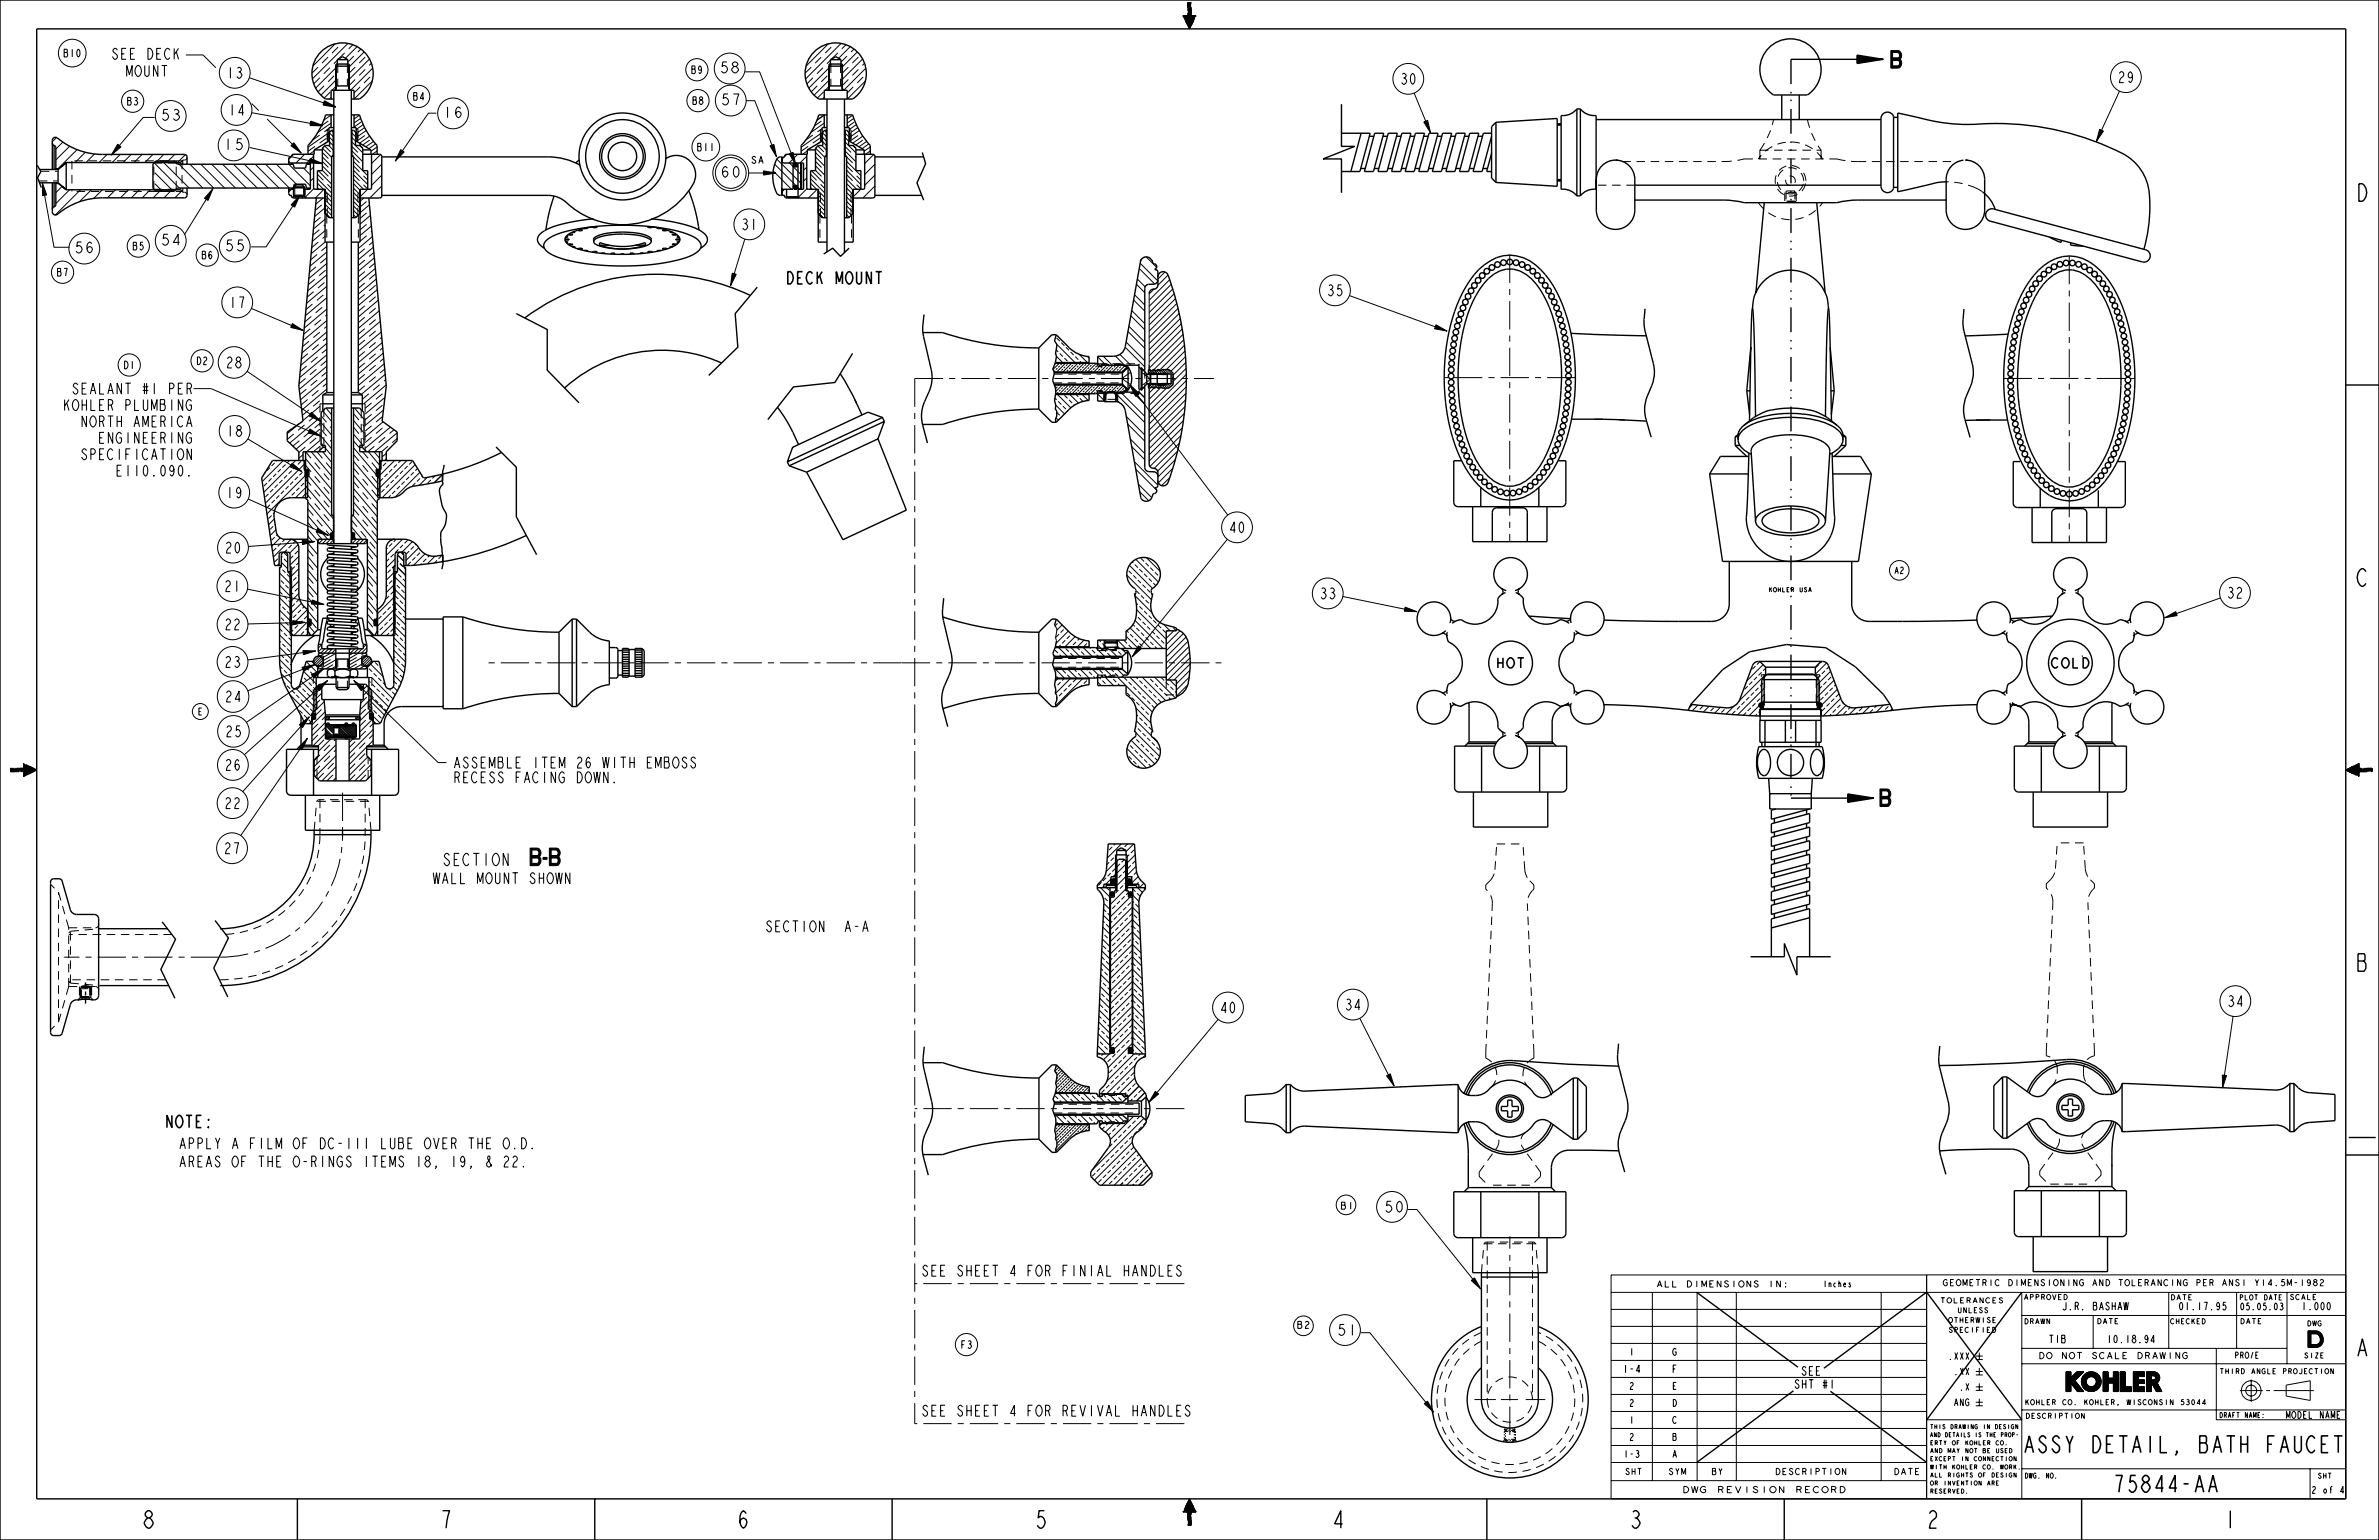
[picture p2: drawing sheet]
<svg xmlns="http://www.w3.org/2000/svg" width="864mm" height="559mm" viewBox="0 0 864 559" stroke-linecap="round" stroke-linejoin="round" font-family="sans-serif">
<g fill="#000" stroke="#000" stroke-width=".36">
<path d="M42.7 52.3l1.2 1-3.5 3zM105.6 52.9l1.1-1.1 2.7 3.8zM145.4 54.3l1.3 .9-3.2 3.3zM279.5 52.9l1.4-.5 1 4.5zM286.5 55.8l1.4-.5 1 4.5zM516.8 44.3l1.5-.6 1 4.5zM762.2 46.9l1.4 .7-2.6 3.8zM15.4 66.4l1.6 4.3-1.5 .3zM77.3 68.4l-1.8 4.3-1.3-.8zM108.8 70.9l-1.8 4.3-1.3-.9zM277.1 62l4.6 .8-4.6 .7zM265.8 99.1l1.5 .4-2.1 4.2z"/>
<path d="M106.1 117.4l3.9 2.5-4.5-1.1zM521.3 117.9l4 2.2-4.5-.8zM112.5 155.7l4.1 2.6-4.7-1.2zM113.1 149.6l3.5 3.3-4.4-2zM106.1 168.1l3.5 3-4.3-1.7zM109.7 196.1l4.6 .4-4.5 1.1zM115.4 191.7l3.8 2.6-4.5-1.2zM113.3 217.7l4.4 1.6-4.7-.1zM106.3 225.2l4.5 .6-4.5 .9zM109.9 236l4.7 .2-4.5 1.4zM413.2 234.3l1.2 1-3.5 3.1zM510.1 220.3l4.3 1.7-4.6-.2z"/>
<path d="M785.8 224.2l4-2.3 .5 1.5zM109.6 242.1l4.8-1-4.2 2.5zM115 249.4l3.9-2.5-2.9 3.6zM113.1 244.8l4.3-2.1-3.4 3.4zM128.4 246.9l3.8 2.7-1.1 1zM111.6 267.9l-2 4.2-1.2-.9zM108.7 263l3.6-2.9-2.5 3.9zM419.4 396l1.2 1-3.5 3zM503.3 390.3l1.4-.7 1.4 4.5zM806.7 390.1l1.5 .2-1.4 4.4zM534.1 464.6l1.2-.9 2.2 4zM757 498.5a3.6 3.6 0 0 1 4.6 .2 3.6 3.6 0 0 1 .6 4.5h-2.9a1.87 1.87 0 0 0 1.7-1.8 1.87 1.87 0 0 0-1.7-1.9h-3.2z"/>
<path d="M779.2 497.8h2.6a2.15 2.15 0 0 1 2 2.9h-2a.78 .78 0 0 0 .7-.8 .78 .78 0 0 0-.7-.7h-2.6zM837.8 482.9h2.8a3.1 3.1 0 0 1 2.2 5h-2a1.99 1.99 0 0 0 1.5-2.1 1.99 1.99 0 0 0-1.7-1.8h-2.8zM837.8 484h1.1v3.9h3.9l-1.5 .9-3.5 .1zM517 509.3l1.2-.9 2.3 4zM750 497.8h1.7v2.2l2.3-2.2h2.4l-3.2 3.2 3.2 3.9h-2.2l-2.5-3.1v3.1h-1.7zM756.1 499.5h3.2a1.87 1.87 0 0 0-2 1.9 1.87 1.87 0 0 0 2 1.8h2.9a3.5 3.5 0 0 1-4.9 1.2 3.5 3.5 0 0 1-1.2-4.9zM763.5 497.8h1.7v2.3h2v-2.3h1.7v7.1h-1.7v-3.1h-2v3.1h-1.7zM769.7 497.8h1.7v5.4h2.3v1.7h-4zM774.5 497.8h3.9v1.7h-2.2v1.2h2.2v1.3h-2.2v1.2h2.2v1.7h-3.9zM779.2 499.2h1.7v1.5h2.9l-.8 1.1 1.8 3.1h-2l-1.5-2.8h-.4v2.8h-1.7z"/>
</g>
<g fill="none" stroke="#000" stroke-width=".36">
<path d="M67.5 19.9h6.2l4.7 4.7M121.7 15.9l-8.1 8.1M126.3 15.8l-12.9 12.8M129.6 16.9l-4.2 4.3M132.2 18.8l-5.4 5.5M300.7 15.9l-8.1 8.1M305.3 15.8l-12.9 12.8M308.6 16.9l-4.2 4.3M311.2 18.8l-5.4 5.5M90.5 28.2l31.4 10.6M91.4 37.6l2.5 2.5M120.2 35.3l-.6 .6"/>
<path d="M121.9 24.6l-7.3 7.4M121.9 29.1l-5.4 5.4M134.1 21.4l-7.3 7.4M135.1 29.4l-6.5 6.5M135.3 24.7l-8 8M270.5 26.1h5.3l11.4 29.5M270.8 36.5h3.2l6.2 16.1M299.2 35.3l-.6 .6M301 24.6l-7.4 7.4M301 29.1l-5.5 5.4M313.1 21.4l-7.3 7.4M314.1 29.4l-6.5 6.5"/>
<path d="M314.3 24.7l-8 8M513.4 33.8l5.9 14.4M769.4 33.1l-8.4 18.3M20.5 49.9l-1.5 1.5M22.8 51.5l-2.5 2.6M25.3 53l-5 5.1M28 54.3l-7 6.9M31 55.2l-3.7 3.8M34.3 55.9l-3.1 3.1M38.9 56l-2.9 3M43.6 56l-2.9 3M47.6 56l-2.9 3"/>
<path d="M51.6 56l-3 3M55.5 56l-2.9 3M56 59.1l9.1 9.1M56.1 42.6h-4.1l-8.7 10.2M58.8 58.4l9.9 9.8M59.5 56l-3 3M63.4 56l-2.9 3M63.8 58.4l9.8 9.8M66.4 58.1l-.9 .9v.6M66.4 58.1v1.5M67.3 56.1l-2.9 2.9M67.9 57.2l-.1 .3a1.18 1.18 0 0 1-1.4 .6"/>
<path d="M68.9 59.6l8.7 8.6M72.9 59.6l8.6 8.6M76.8 59.6l8.7 8.6M80.8 59.6l8.6 8.6M84.7 59.6l8.7 8.6M88.7 59.6l8.6 8.6M90.6 53.5l21.9 4.8M91.4 40.9l25.8 4.7M92.6 59.6l8.7 8.6M96.4 59.6l8.6 8.6M97 43.2l9.1 9.1M100.4 59.6l7.2 7.2"/>
<path d="M104.8 59.6l7.9 7.8M105.7 56.9l-.9 .9M106.6 56l-.8 .8M110.6 56l-3.2 3.2M113.8 56.7l-2.4 2.5M114 54.8l-1.7 1.2M117 57l3.4 3.3M117.1 53.8l3.3 3.3M118.8 48.5l-7 4.9M118.8 51.4l-1.2 .9M118.9 49.1l2.1 2.1M119.3 52.8l1.7 1.6"/>
<path d="M120.2 41.8l-2.7 1.8M120.2 44.7l-4.8 3.3M127.8 54.8l3.9 3.9M127.8 51.5l3.9 4M127.8 48.3l2 2.1M128.3 58.6l5.2 5.1M130.9 43l-2.4 1.6M131.8 45.2l-2.5 1.8M132.9 47.4l-3 2.1M134.2 49.4l-3.7 2.5M135.6 51.3l-2.8 2M136.9 53.3l-2.2 1.6"/>
<path d="M138.2 56.1l-3.3 3.3M138.6 59.6l-3.7 3.7M158.4 41.1h-2.9l-9.4 13.6M281.2 59.6l7.8 7.7M282 57.7l8.9 9M284.8 56.9l-1 .9M285.7 56l-.9 .8M286.6 59.2l4.3 4.3M288.5 59.2l-.3 .3M288.6 59.2l-.5 .5M288.8 59.2l-.7 .6M288.9 59.2l-.8 .8"/>
<path d="M289 59.2l-.9 .8M289.2 59.4l-.9 .9M289.3 59.4l-.9 1M289.4 59.5l-.9 .9M289.4 59.6l-.8 .8M289.4 60l-.5 .5M289.4 59.7l-.8 .8M289.4 59.8l-.6 .7M289.6 56l-3.2 3.2M292.9 56.7l-2.5 2.5M293.1 54.8l-1.7 1.2M296 57l3.4 3.3"/>
<path d="M296.1 53.8l3.3 3.3M297.8 48.5l-7 4.9M297.8 51.4l-1.1 .9M297.9 49.1l2.1 2.1M298.4 52.8l1.6 1.6M299.2 44.7l-4.8 3.3M299.2 46.1l-.3 .2M299.3 47.3l.7 .7M306.8 54.8l3.9 3.9M306.8 51.5l3.9 4M306.8 48.3l2.1 2.1M307.3 58.6l5.2 5.1"/>
<path d="M309.9 43l-2.4 1.6M310.9 45.2l-2.6 1.8M311.9 47.4l-3 2.1M313.2 49.4l-3.6 2.5M314.6 51.3l-2.8 2M315.9 53.3l-2.2 1.6M317.2 56.1l-3.3 3.3M317.6 59.6l-3.7 3.7M16.2 70.9l3.4 18.8h5.6M22.5 67.7l-2.2 2.2M25.3 68.9l-5 5M29.2 68.9l-9.1 9.1"/>
<path d="M33.2 68.9l-4.4 4.3M37.2 68.8l-3.2 3.2M42 68.8l-3 3M46.7 68.9l-3 2.9M50.6 68.9l-2.9 2.9M54.6 68.9l-3 2.9M56.2 66.6l2.8 2.8M56.2 62.7l6.7 6.7M58.5 68.9l-2.9 2.9M62.5 68.9l-3 2.9M65.5 68.2v.7l.9 .9M65.9 69.3l-2.4 2.5"/>
<path d="M66.4 69.8a1.11 1.11 0 0 1 1.5 .8M66.4 68.2v1.6M74.9 72.3l-7.9 12.7M105.8 68.7l-1 1M106.3 74.7l-9.7 14.9h-5.4M110.2 61l2.5 2.5M113.8 60.6l-1.1 1.2M113.8 64.6l-1.1 1.2M113.9 68.4l-3.1 3.1M115.2 68.1l.6 .6M115.2 64.9l5.2 5.1M115.5 61.9l4.9 4.9"/>
<path d="M117 60.2l3.4 3.4M117.3 71.9l-2.7 2.2M117.6 68.7l-3.1 3.2M118 75.4l-3.8 3.2M118 79.5l-4.2 3.6M118.1 74.2l2.3 2.3M118.1 70.9l2.3 2.4M128.3 78l.9 .9M128.3 74.7l2.3 2.3M128.3 71.5l2.3 2.3M128.3 68.3l2.3 2.3M128.3 65l3.7 3.7"/>
<path d="M128.3 61.8l5.2 5.2M132.1 71.9l-1.4 1.1M133.5 68.7l-2.6 2.5M134.1 74.3l-3.4 2.9M134.5 78.2l-3.8 3.1M138.6 63.5l-3.7 3.8M138.6 67.5l-4.4 4.4M271.8 62.8h5.3M280.7 62l6.6 6.7M284.8 68.7l-1 1M288.1 68.2l.8-.8-.8 .9M288.2 60.1l.9-.9-.9 1"/>
<path d="M288.4 67.5l-.2 .2M288.6 67.4l-.5 .5M288.8 67.4l-.7 .7M288.9 68.7l.5-.5-.5 .5M289.1 67.5l-.9 .9M289.2 67.5l-1 .9M289.2 67.5l-.9 1 1-.9M289.3 67.6l-.9 1M289.3 68.4l-.1 .2M289.3 60.2l-.1 .2M289.4 67.7l-.9 .9M289.4 67.8l-.8 .9"/>
<path d="M289.4 67.9l-.8 .8M289.4 68l-.6 .7M292.9 60.6l-1.2 1.2M292.9 64.6l-1.2 1.2M292.9 68.4l-3 3.1M294.2 68.1l.6 .6M294.2 64.9l5.2 5.1M294.5 61.9l4.9 4.9M296 60.2l3.4 3.4M296.7 68.7l-3.2 3.2M297.1 74.2l2.3 2.3M297.1 70.9l2.3 2.4"/>
<path d="M307.3 78l1 .9M307.3 74.7l2.4 2.3M307.3 71.5l2.4 2.3M307.3 68.3l2.4 2.3M307.3 65l3.7 3.7M307.3 61.8l5.2 5.2M312.5 68.7l-2.6 2.5M317.6 63.5l-3.7 3.8M317.6 67.5l-4.4 4.4M118 83.7l-4.6 3.9M118 87.8l-5.1 4.3M118.6 91.5l-6.1 5.1"/>
<path d="M118.6 95.6l-6.5 5.5M118.6 99.7l-6.9 5.9M130.3 87.9l-.2 .2M134.8 82l-4.1 3.5M135.2 85.9l-5.1 4.2M135.5 89.7l-5.4 4.6M135.9 93.5l-5.8 4.9M136.3 97.4l-6.2 5.2M270.4 86.7l-5.2 17M413.6 97.4l5.6 5.7M413.9 95.5l6.4 6.4M416.1 93.2l3.8 3.8"/>
<path d="M422.9 98.7l-2.6 2.6M424 99.8l-3.7 3.7M91.3 111.9l18.7 8M118.6 103.9l-7.3 6.2M118.6 108l-7.7 6.6M118.6 112.2l-8.2 6.9M118.6 116.3l-8.6 7.3M136.6 101.2l-6.5 5.5M137 105.1l-6.9 5.8M137.3 108.9l-7.2 6.1M137.7 112.8l-7.6 6.4M138 116.6l-7.9 6.7"/>
<path d="M409.8 118.4l5.8 5.7M410.5 114.6l5.1 5M410.8 112.7l4.8 4.7M411.5 108.9l4.1 4M411.9 107l3.7 3.7M412.5 103.1l3.1 3.1M412.9 101.2l2.8 2.9M417.2 106.5v25.7M418.9 104.9l-1.7 1.8M424.6 101.5l-7.4 7.4M425.2 103.2l-8 8M425.7 104.9l-8.5 8.5"/>
<path d="M426.2 106.6l-9 9.1M426.7 108.3l-9.5 9.6M427.2 110.1l-10 10M427.6 111.9l-10.4 10.5M428.1 113.7l-10.9 10.9M428.5 115.6l-11.3 11.3M428.8 117.5l-11.6 11.6M429.2 119.4l-12 12M489.9 107.3l35.4 12.8M89.7 134.7l26.9 18.2M118.6 120.5l-9 7.5M118.6 124.6l-9.4 7.9"/>
<path d="M118.6 128.8l-9.8 8.2M118.6 132.9l-10 8.4M118.6 137l-9.5 8.1M138.4 120.5l-8.3 6.9M138.8 124.3l-8.7 7.3M139.1 128.1l-9 7.6M139.5 132l-9.4 7.9M139.8 135.8l-8.6 7.3M140.2 139.7l-8.2 6.8M383 134.4l-.4 .5M383.2 131.2l.3 .4M383.3 139.7l-.4 .5"/>
<path d="M383.4 131.8l-.4 .4M383.4 127l.7 .7M383.5 129.3l2.3 2.3M383.6 122.6l1.1 1.2M383.7 125l6.5 6.6M383.9 133.6l-.6 .6M384.5 139.7l-.4 .3M384.5 131.8l-2.2 2.3M384.7 132.8l-.6 .5M384.7 128.3l1.1 1.1M385 134.7l-.3 .3M385.3 124.3l1.1 1.2"/>
<path d="M385.5 131.9l-.5 .6M385.6 139.7l-2.4 2.4M385.8 133.9l-.5 .5M386.4 129.9l1.1 1.2M386.7 133l-.6 .6M386.7 139.8l-.6 .5M386.8 131.8l-3.2 3.2M386.9 126l1.2 1.1M387.5 132.2l-.6 .6M387.8 134.2l-.6 .5M387.8 139.7l-3.1 3.2M387.9 131.8l-.1 .1"/>
<path d="M388.6 133.3l-.5 .6M388.6 127.7l1.2 1.1M389 139.7l-.1 .1M389 131.8l-3.2 3.2M389.5 132.5l-.6 .5M389.8 134.4l-.6 .6M390.1 139.7l-3.2 3.2M390.1 131.8l-.3 .4M390.3 129.4l1.1 1.1M390.6 133.6l-.6 .6M391.2 139.7l-.3 .3M391.2 131.8l-3.1 3.2"/>
<path d="M391.4 132.8l-.5 .5M391.7 134.7l-.2 .3M391.8 128.6l2.9 3M392 131.1l.5 .5M392.3 131.9l-.6 .6M392.3 139.7l-3.1 3.2M392.6 133.9l-.6 .5M393.4 133l-.6 .6M393.4 139.8l-.6 .5M393.5 131.8l-3.2 3.2M394.2 132.2l-.5 .6M394.5 134.2l-.5 .5"/>
<path d="M394.6 139.7l-3.2 3.2M394.8 129.3l.5 .6M395.4 133.3l-.6 .6M395.7 139.7l-.1 .1M395.7 131.8l-3.1 3.2M396.2 132.5l-.6 .5M396.5 134.4l-.5 .6M396.8 139.7l-3.1 3.2M396.9 131.8l-.4 .4M397.3 133.6l-.5 .6M397.9 139.7l-.3 .3M397.9 131.9l-3.1 3.1"/>
<path d="M398.2 132.8l-.6 .5M398.5 134.7l-.3 .3M398.5 129.5l3 3M399.1 139.7l-3.2 3.2M399.1 132.9l-2 2.1M399.3 133.9l-.6 .5M400.1 133l-.5 .6M400.1 139.8l-.5 .5M400.5 129.3l3.2 3.2M401 132.2l-.6 .6M401.3 134.2l-.6 .5M401.3 139.7l-2.1 2.1"/>
<path d="M402.1 133.3l-.6 .6M402.1 132.1l-2.8 2.9M402.4 139.7v.1M402.9 132.5l-.5 .5M403.2 134.4l-.5 .6M403.6 139.7l-2.9 2.9M404 132.5l-2.4 2.5M404.1 133.6l-.6 .6M404.7 139.7l-.4 .3M404.9 132.8l-.6 .5M404.9 129.2l3.3 3.3M405.2 134.7l-.3 .3"/>
<path d="M405.5 132.1l-.3 .4M405.8 139.7l-2.5 2.5M406 133.9l-.5 .5M406.6 128.6l3.9 3.9M406.6 132.1l-2.8 2.9M406.9 133l-.6 .6M406.9 139.8l-.6 .5M407.5 132.4l-.3 .4M408 134.2l-.6 .5M408.1 132.9l-2 2.1M408.4 126l7.2 7.1M408.8 124.1l6.8 6.8"/>
<path d="M408.8 133.3l-.5 .6M409.2 132.9l-.1 .1M409.5 120.3l6.1 6.1M410.2 139.7l35.5 47.2M417 134.1l1.6 1.6M417.3 139.5l1 .9M418.7 134.1l1.6 1.6M418.7 139.2l1.2 1.2M420.3 134.1l1.6 1.6M420.4 139.2l1.6 1.6M422 134.1l1.6 1.6M422.1 139.2l1.6 1.6"/>
<path d="M423.7 134.1l2.2 2.2M423.8 139.2l1.1 1.2M425.1 138.9l.7 .7M425.1 137.2l.8 .7M429.5 121.3l-12.3 12.3M429.7 123.3l-10.8 10.8M430 125.3l-9.1 9.1M430.2 127.3l-6.8 6.8M430.4 129.4l-5.4 5.3M430.5 131.5l-4.6 4.6M430.6 133.7l-4.7 4.7M430.6 135.9l-13.4 13.4"/>
<path d="M430.6 138.1l-13.4 13.5M70.3 141h6.3l40 17.3 3.8 4.5M90 159.3l19.6 11.8M108.6 153.8l-4.3 3.6M116.2 147.4l-6.2 5.2M116.2 151.5l-11 9.3M116.2 155.7l-8.7 7.3M116.2 159.8l-4.9 4.1M116.6 153.3l3.8 4.6M117.1 149.1l3.3 3.9M118.6 141.2l-9.1 7.6M128.3 157.5l3.5 4.1"/>
<path d="M128.3 152.5l3.8 4.6M128.7 148.1l3.4 4.1M139.1 153.1l-6.6 5.4M139.2 148.8l-6.7 5.6M139.7 144.2l-7.2 6M141.7 155l-9.2 7.7M144.2 157.1l-8.2 6.8M382.9 144.5l.7 .6M383.2 147l3.2 3.2M383.3 151.6l.9 .9M383.6 149.6l1.1 1.1M383.9 140.3l-.6 .6"/>
<path d="M383.9 143.1l4.8 4.9M384.1 142.3l-.5 .6M384.1 145.7l1.2 1.1M385 141.5l-.6 .5M385.3 151.3h.1M385.8 140.6l-.5 .6M385.8 147.3l1.1 1.2M386.1 142.6l-.3 .3M386.4 143.4l1.1 1.1M386.9 141.7l-.5 .6M387.5 149l.1 .1M387.8 140.9l-.6 .6"/>
<path d="M388.1 142.9h-.1M388.1 145.1l1.1 1.1M388.4 143.1l3.1 3.1M388.6 140l-.5 .6M388.9 142l-.5 .6M389.8 141.2l-.6 .5M389.8 146.8l.2 .2M390.6 140.3l-.6 .6M390.6 143.1l.8 .9M390.9 142.3l-.6 .6M391.7 141.5l-.5 .5M392 144.5l1.1 1.2"/>
<path d="M392.6 140.6l-.6 .6M392.8 142.6l-.3 .3M392.8 143.1l2.2 2.2M393.7 141.7l-.6 .6M394.5 140.9l-.5 .6M395.1 143.1l.2 .3M395.4 140l-.6 .6M395.6 142l-.5 .6M396.5 141.2l-.6 .5M397.3 140.3l-.5 .6M397.6 142.3l-.5 .6M398.5 141.5l-.6 .5"/>
<path d="M398.5 143l2.4 2.4M399.3 140.6l-.6 .6M400 142.3l1.3 1.3M400.4 141.7l-.3 .3M401.3 140.9l-.6 .6M402.1 140l-.6 .6M403.2 141.2l-.5 .5M404.1 140.3l-.6 .6M405.1 142.9l10.5 10.4M405.2 141.5l-.6 .5M406 140.6l-.5 .6M406.8 142.3l8.8 8.8"/>
<path d="M407.2 141.7l-.6 .6M407.8 140l-2.6 2.6M408 140.9l-.6 .6M408.4 140.5l-.1 .1M408.9 151.1l6.7 6.7M409 141l-.8 .8M409.3 153.8l6.3 6.3M410.3 159.3l5.3 5.2M418.5 140.7l.2 .1M418.9 140.8l-1.7 1.8M420.1 140.6l.2 .2M421.6 140.4l-4.4 4.4"/>
<path d="M423.4 140.8l-6.2 6.3M428.7 158l-11.3 11.3M429.2 155.2l-12 12.1M429.6 152.6l-12.4 12.4M429.9 150l-12.7 12.8M430.2 147.5l-13 13.1M430.4 145.1l-13.2 13.2M430.5 142.7l-13.3 13.4M430.6 140.4l-13.4 13.4M96.9 175.3l-1.1 1.1M97.5 179.2l-1.2 1.1M98 169.7l-1.1 1.1"/>
<path d="M98.6 173.6l-1.1 1.1M99.1 177.5l-1.1 1.1M99.7 168l-1.1 1.1M100.3 171.9l-1.2 1.1M100.6 167.1l-.3 .3M100.8 175.8l-1.1 1.2M101.4 179.8l-1.1 1.1M102 170.2l-1.2 1.1M102.5 174.2l-1.1 1.1M102.8 167.1l-7.6 7.7M103.1 178.1l-1.1 1.1M103.6 168.5l-1.1 1.2"/>
<path d="M104.2 172.5l-1.1 1.1M104.8 176.4l-1.2 1.1M105.1 167.1l-.9 .9M105.9 170.8l-1.1 1.1M106.4 174.7l-1.1 1.1M107 178.6l-1.1 1.2M107.3 167.1l-11.5 11.6M107.6 169.1l-1.2 1.1M108.1 173l-1.1 1.2M108.7 177l-1.1 1.1M109.2 167.4l-1.1 1.1M109.8 171.3l-1.1 1.2"/>
<path d="M110 165l-1.5 1.3M110.4 175.3l-1.2 1.1M110.4 168.5l-14.1 14.1M110.6 170.5l-.2 .3M110.7 172.7l-13.8 13.8M110.8 170.8l1.2 1.3M110.9 170.6l1.1 1.1M110.9 176.3l10.2 12.1M110.9 166.4l9.5 11.3M110.9 179.2l-1.1 1.1M111.2 170.5l.8 .9M111.4 170.5l-.6 .6 1.2 1.4"/>
<path d="M111.5 173.1l-.5 .6M111.5 170.5l.5 .5M111.7 174l-.8 .7M111.7 176.2l-4.4 4.4M111.7 178.4l-.2 .2M111.7 170.5l-.9 1 1.1 1.2M111.9 170.7l-1.1 1.2 .9 1M112 170.9l-1.2 1.3 .6 .7M112 171.3l-1.2 1.3M112 171.7l-1.1 1.1M112 172l-.8 .9M112 172.4l-.5 .5"/>
<path d="M112.1 172.7l8.3 9.9M113 163.9l7.4 8.8M117.1 163.9l3.3 3.9M128.3 177.2l8.7 10.3M128.3 172.3l8.7 10.3M128.3 167.4l9.5 11.2M128.3 162.4l8.3 9.9M133.7 163.9l4.1 4.8M136.7 170.8l1.2 1.3M136.8 170.6l1.1 1.1M137 170.5l.9 .9M137.3 170.5l-.7 .6 1.3 1.4"/>
<path d="M137.4 170.5l.5 .5M137.6 170.5l-1 1 1.2 1.2M137.8 170.7l-1.2 1.2 1 1M137.9 170.9l-1.3 1.3 .7 .7M137.9 171.3l-1.2 1.3M137.9 171.7l-1.1 1.1M137.9 172l-.9 .9M139 173.6l-1.1 1.1M139.6 177.5l-1.2 1.1M140.1 168l-1.1 1.1M140.2 164.5l-1.5 1.3M140.2 166.6l-.6 .5"/>
<path d="M140.7 171.9l-1.1 1.1M141 167.1l-.3 .3M141.2 175.8l-1.1 1.2M141.8 179.8l-.8 .8M142.4 170.2l-1.2 1.1M142.9 174.2l-1.1 1.1M143.2 167.1l-5.8 5.8M143.5 178.1l-1.1 1.1M144 168.5l-1.1 1.2M144.6 172.5l-1.1 1.1M145.2 176.4l-1.2 1.1M145.5 167.1l-.9 .9"/>
<path d="M146.3 170.8l-1.1 1.1M146.9 174.7l-1.2 1.1M147.7 167.1l-10.6 10.6M148 169.1l-1.1 1.1M148.5 173l-1.1 1.2M149.7 167.4l-1.2 1.1M150.2 171.3l-1.1 1.2M150.7 168.6l-12 12M150.8 175.3l-1.1 1.1M151.6 170l-.8 .8M152.4 171.4l-9 9M152.5 173.6l-1.2 1.1"/>
<path d="M153.3 172.8l-.3 .2M155.1 173.2l-2.9 2.9M156.4 174.2l-1.1 1.1M157.9 172.7l-.9 .9M410.8 162l4.8 4.8M411.8 167.5l8.5 8.5M412.3 170.2l7.6 7.6M413.3 175.7l4.8 4.9M413.7 178.4l3.3 3.3M424.7 173.3l-3 2.9M425.7 169.9l-5.2 5.3M426.7 166.8l-6.4 6.3"/>
<path d="M427.5 163.7l-7.3 7.2M428.1 160.8l-9.1 9.2M90.1 181.1l29.1 13.2M98 183.1l-1.1 1.2M98.6 187.1l-1.1 1.1M99.1 191l-1.1 1.1M99.5 186.1l-.4 .4M99.6 188.3l-2.1 2.1M99.7 181.4l-1.1 1.2M99.7 194.9l-1.1 1.1M99.9 190.3l-.2 .1M100.2 192.2l-2.1 2.1"/>
<path d="M100.3 198.8l-1.2 1.2M100.6 194l-.3 .4M101.7 195.2l-3 3M102 197.2l-1.2 1.1M103.4 195.7l-.9 .9M104.2 199.4l-1 1M105.3 180.3l-.3 .3M105.7 195.7l-6.5 6.4M105.9 197.7l-1.1 1.1M107.3 196.3l-.9 .9M108.1 200l-1.1 1.1M108.2 197.6l-3 3.1"/>
<path d="M111.7 197l3.6 4.3M111.7 192.1l3.6 4.2M111.7 187.1l7.2 8.6M111.7 182.2l9.4 11.1M114.3 196.5l-24.1 1.8M117.3 195.7l-1.5 1.4M120 195.7l-1.6 1.6M120 194.9l.7 .7M120 194.6l.9 .9M120 194.2l1.1 1.1M120 193.9l1.2 1.1-.7 .7M120.1 193.6l1.1 1.1-.9 .9"/>
<path d="M120.3 193.4l.9 .9-1.1 1.1M120.5 193.3l.7 .6-1.2 1.2M120.7 193.3l-.7 .7M120.9 193.5l-.9 .9M121.1 197.2v.1M121.1 193.7l-1.1 1.1M127.5 194.9l.7 .7M127.5 194.6l1 .9M127.5 194.2l1.1 1.1M127.5 193.9l1.2 1.1M127.6 193.6l1.1 1.1-.9 .9M127.6 191.2l3.8 4.5"/>
<path d="M127.8 193.4l.9 .9-1.1 1.1M128.1 193.3l.6 .6-1.2 1.2M128.2 187l8.8 10.4M128.2 193.3l-.7 .7M128.3 182.2l8.7 10.3M128.5 193.5l-1 .9M128.6 193.7l-1.1 1.1M128.7 195l-1.1 1.1M128.7 195l.6 .7M130.7 195.7l-1.6 1.6M133.1 196l-1.3 1.3M133.4 198.1l3.6 4.2"/>
<path d="M140.7 198.8l-.5 .5M142.4 197.2l-1.2 1.1M143.9 195.7l-1 .9M144.6 199.4l-1.1 1.1M146.1 195.7l-5.9 5.8M146.3 197.7l-1.1 1.1M148 196l-1.1 1.2M148.5 200l-1.1 1.1M149.7 196.5l-3.8 3.9M150.2 198.3l-1.1 1.1M152 198.7l-4.6 4.7M445.5 195.7l-34.6 42.7"/>
<path d="M89.8 213.8l27.9 5.5M100.8 202.8l-1.1 1.1M101.3 204.5l-.6 .7M101.5 219.2l.5 .4M101.5 216.9l4.3 4.3M101.5 214.7l1 1M101.5 212.4l4.3 4.3M101.5 207.9l4.3 4.3M101.6 205.8l.4 .3M102 210.6l1.1 1.2M102.1 204.1l2.3 2.3M102.1 201.8l.4 .4"/>
<path d="M102.5 206.7l1.1 1.1M103 200.4l1.4 1.5M103.1 216.2l1.1 1.2M103.1 202.8l1.1 1.1M103.6 212.3l1.2 1.1M104.2 208.4l1.1 1.1M104.8 217.9l1 1M105.9 211.2l-.5 .5M106.4 201.7l-1.1 1.1M106.4 215.1l-1 1.1M107 205.6l-1.1 1.1M107 219.1l-1.1 1.1"/>
<path d="M107.6 209.5l-1.2 1.1M108.1 213.4l-1.1 1.2M108.5 201.9l-3.2 3.2M108.5 204.1l-.9 .9M108.5 206.4l-3.1 3.1M108.5 208.6l-.4 .4M108.5 210.8l-3.1 3.2 .4 .4M108.5 215.3l-3.1 3.2M108.7 217.4l-1.1 1.1M109.4 218.9l-4 4-1.2-1M111.7 216.8l3.6 4.2M111.7 211.8l3.6 4.3"/>
<path d="M111.7 206.9l3.6 4.3M111.7 201.9l3.6 4.3M133.4 217.8l3.6 4.3M133.4 212.9l3.6 4.3M133.4 208l3.6 4.2M133.4 203l3.6 4.3M141.2 202.8l-1 1M141.2 216.2l-1.1 1.2M141.8 206.7l-1.1 1.1M142.4 210.6l-1.2 1.2M142.9 201.1l-1.1 1.1M142.9 214.6l-1.1 1.1"/>
<path d="M142.9 218l4.3 4.2M142.9 213.5l4.3 4.2M142.9 209l4.3 4.2M143.3 207.4l-3.1 3.1M143.3 211.9l-3.1 3.1M143.3 216.4l-6.2 6.3M143.3 218.6l-.9 1M143.4 202.8l-3.2 3.2M143.5 216.2l1.1 1.2M144 212.3l1.2 1.1M144.6 208.4l1.1 1.1M145.2 217.9l1.1 1.2"/>
<path d="M145.7 214l1.2 1.1M146.3 210.1l.9 .9M146.9 219.6l.3 .4M149.1 203.9l-1.1 1.1M150.8 202.2l-1.1 1.1M152.5 200.5l-1.2 1.2M153 204.5l-.4 .4M154.3 201l-4.2 4.1M154.7 202.8l-1.1 1.1M155.9 201.6l-.6 .6M157.9 201.8l-2.8 2.8M158.6 203.3l-.9 1"/>
<path d="M160.3 201.7l-1.1 1.1M409 208.7l9 8.9M409.7 207.1l1.1 1.1M410 205.1l8.4 8.4M411 203.9l.4 .4M411.4 208.8l1.1 1.1M411.9 216.1l6.3 6.2M411.9 204.9l1.2 1.1M412 213.6l.3 .6M412.3 203l8.2 8.2M412.5 218.8l.6 .6M412.5 214.4l1.1 1.1"/>
<path d="M413.1 210.5l1.1 1.1M413.6 206.5l1.2 1.2M414.2 216.1l1.1 1.1M414.2 202.6l1.1 1.1M414.8 212.2l1.1 1.1M415.3 208.2l1.1 1.1M415.9 217.8l1.1 1.1M415.9 204.3l1.1 1.1M416.2 202.4l4.9 4.9M416.4 213.8l1.2 1.2M417 209.9l1.1 1.1M417.6 219.4l.1 .2"/>
<path d="M417.6 206l1.1 1.1M418.7 211.6l.9 .9M419.2 207.7l1.2 1.1M420.9 209.3l.2 .2M487.5 216.4l26.9 5.6M806 217l-20.2 7.2M101.5 239.4l4.3 4.2M101.5 234.9l4.3 4.2M101.5 232.6l.5 .5M101.5 230.4l4.3 4.2M101.5 228.1l1 1.1M101.5 225.9l4.3 4.3"/>
<path d="M101.5 221.4l4.3 4.3M102 237.6l1.1 1.1M102 224.1l1.1 1.1M102.5 233.6l1.1 1.2M102.5 220.2l1.1 1.1M103.1 229.7l1.1 1.1M103.6 239.3l1.2 1.1M103.6 225.8l1.2 1.1M104.2 235.3l1.1 1.2M104.8 231.4l1 1M106.4 228.6l-.9 1M107.6 223l-1.2 1.1"/>
<path d="M108.1 226.9l-1.1 1.1M109.2 221.3l-1.1 1.1M109.8 225.2l-1.1 1.1M110.4 229.2l-1.2 1.1M110.4 220.1l-.6 .6M110.8 225.8l-20.8 .6M111.5 223.5l-1.1 1.2M111.6 221.1l-6.2 6.3M111.6 227.9l-.7 .7M111.6 226.4l.7 .6M111.6 226.1l1 .9M111.6 225.7l1.2 1.2"/>
<path d="M111.7 225l1.2 1.3M111.7 224.2l.5 .5M111.7 221.7l3.6 4.3M111.8 224.8l1.1 1.1M112.1 224.7l.8 .8M112.3 224.7l-.7 .6 1.3 1.3M112.4 224.7l.5 .5M112.6 224.7l-5.9 5.9M112.8 224.8l-1.2 1.2M112.9 225.1l-1.3 1.3M112.9 225.5l-1.2 1.2M112.9 225.8l-1.1 1.1"/>
<path d="M112.9 226.2l-.8 .8 2.1 2.6M114.6 236.2l-24.6 3.3M114.8 238.3l-.7 .7M115.9 238.2l-2 2M116.5 238.4l-2.4 2.4M116.8 233.9l-1.3 1.3M117 238.8l-2.4 2.5M117.3 239.4l-2.1 2.1M118 237l-1.8 1M118 235.4l-1.6 1.6M120.7 235.4l-1.6 1.6M121.9 236.9l-.1 .1"/>
<path d="M121.9 237.1l-4.5 2.6M121.9 239.4l-5.7 3.3M128.8 235.4l-1.6 1.6M130.2 237l-3.4 1.9M131.3 238.7l-4.5 2.6M131.5 235.4l-1.6 1.6M133 238.1l-1.6 1.6M133 233.8l-1.1 1.2M133 237.7l-.5 .3M133.1 236.4l-.5 .6M133.4 227.7l2.4 2.9M133.4 222.8l2.4 2.8"/>
<path d="M133.8 238.2l-2.3 2.3M134.3 238.6l-2.5 2.4M134.7 239.1l-2.3 2.3M134.8 239.8l-1.7 1.8M135.8 226.4l.6 .6M135.8 226.1l.9 .9M135.8 225l1.3 1.3M135.9 224.8l1.2 1.1M136.2 224.7l.9 .8M136.4 224.7l-.6 .6 1.3 1.3M136.6 224.7l.5 .5M136.7 224.7l-.9 1 1.2 1.2"/>
<path d="M137 224.8l-1.2 1.2M137.1 225.1l-1.3 1.3M137.1 225.5l-1.3 1.2M137.1 225.8l-1.2 1.1M137.1 226.2l-.9 .8M137.1 226.5l-.5 .5M137.3 229.2l-.2 .2M138.4 223.5l-1.1 1.2M139 227.5l-1.1 1.1M140.1 221.9l-1.1 1.1M140.7 225.8l-1.1 1.1M141.2 229.7l-.8 .9"/>
<path d="M141.8 220.2l-1.1 1.1M142.4 224.1l-1.2 1.1M142.9 228l-1.1 1.2M142.9 238.2l.6 .5M142.9 235.9l4.3 4.3M142.9 233.7l1.1 1.1M142.9 231.4l4.3 4.3M142.9 226.9l4.3 4.3M142.9 224.7l.6 .5M142.9 222.4l4.3 4.3M142.9 220.2l1.1 1.1M143.3 220.9l-6.2 6.3"/>
<path d="M143.3 223.1l-.4 .4M143.3 225.4l-5.2 5.2M143.5 229.7l1.1 1.1M144 239.3l1.2 1.1M144 225.8l1.2 1.1M144.6 235.3l1.1 1.2M144.6 221.9l1.1 1.1M145.2 231.4l1.1 1.1M145.7 227.5l1.2 1.1M146.3 237l.9 .9M146.3 223.5l.9 1M146.9 233.1l.3 .3"/>
<path d="M382.4 237.6l.6 .5M382.8 226.9l.9 1.3-.5 3.2 .3 1.1M382.9 235.9l1.2 1.1M383.9 226.2l-.9 .9M384.3 235l3.1 3.1M384.4 230.1l-1.1 1.1M384.6 237.6l.6 .5M385 234l-.7 .7M385.6 226.8l-2 1.9M386.1 228.4l-1.1 1.2M386.7 232.4l-1.1 1.1M386.9 235.3l1.1 1.1"/>
<path d="M387.8 229l-4.5 4.5M388.4 230.7l-1.1 1.1M388.6 237l1.1 1.1M388.8 235l3.1 3.1M388.9 234.6l-.1 .1M389 230.1h-.1M390.3 231l-3.7 3.7M390.6 232.9l-1.1 1.1M391 235l.9 .9M391.8 231.8l-.6 .6M392.5 236.4l1.1 1.2M393.3 235l3.1 3.1"/>
<path d="M393.5 232.3l-2.4 2.4M394.2 238.1h.1M394.5 233.5l-1.1 1.1M395.3 232.7l-.2 .2M395.5 235l.4 .3M396.4 235.9l1.1 1.1M397.8 235l.7 .7M398.1 237.6l.6 .5M398.5 234l1.2 1.3M398.8 236.1l2.1 2M398.9 232.3l.7 .6M400.2 233.5l1.1 1.1"/>
<path d="M400.3 235.3l1.2 1.1M402 237l1.1 1.1M403 235.7l2.4 2.4M404.8 235.3l.6 .6M405.2 234h.1M405.7 232.3l3 3M405.8 234.6l.7 .7M406 236.4l1.1 1.2M407.1 235.3l1.7 1.7M408 232.4l1.1 1.1M408.8 230.9l4.4 4.4M409 228.8l.7 .8"/>
<path d="M409.7 234l1.1 1.2M410.3 227.9l7.4 7.4M410.3 230.1l1.1 1.1M411.3 226.6l.6 .7M411.9 231.8l1.2 1.1M412 225.2l10.2 10.1M412.5 223.3v.1M412.5 227.9l1.1 1.1M412.6 221.2l10.8 10.8M413.1 223.9l1.1 1.2M413.6 233.5l1.2 1.1M413.6 220l1.2 1.1"/>
<path d="M414.2 229.6l1.1 1.1M414.8 225.6l1.1 1.1M415.3 235.2l.2 .1M415.3 221.7l1.1 1.1M415.9 231.2l1.1 1.2M416.4 227.3l1.2 1.1M417 223.4l1.1 1.1M417.6 232.9l1.1 1.1M418.1 229l1.1 1.1M418.7 225.1l1.1 1.1M419.2 234.6l.8 .7M419.8 230.7l1.1 1.1"/>
<path d="M420.4 226.7l1.1 1.2M421.5 232.4l1.1 1.1M422.1 228.4l1.1 1.2M422.4 226.6l2.4 2.3M423.2 234l.2 .2M423.8 228.9l-.4 .5M426 227.9l1 1M426.1 228.9l-2.7 2.7M428.3 228.9l-4.9 5M429.6 229.9l-6.2 6.2M430.6 231.1l-7.2 7.2M431.2 232.7l-7.8 7.9"/>
<path d="M431.6 234.6l-8.2 8.2M431.8 236.6l-8.4 8.5M432 238.7l-8.1 8M101.6 241.7l.9 .9M102 244.4l3.8 3.7M103 247.6l.6 .6M103.1 243.2l1.1 1.1M104.2 248.8l1.1 1.1M104.8 244.9l1 1M105.2 252l8 8.1 1.2-1.2M105.3 240.9l.5 .5M105.9 250.5l1.1 1.1"/>
<path d="M107.6 252.2l1.1 1.1M107.6 250l7.2 7.1M107.7 256.8l.4 .4M108.7 257.8l1.1 1.1M108.8 248.9l.4 .5M109.2 247.1l5.6 5.6M109.2 253.9l1.2 1.1M109.7 245.3l.1 .1M109.8 249.9l1.1 1.1M110.2 243.6l4.6 4.6M110.4 259.5l1.1 1.1M110.4 246l1.1 1.1"/>
<path d="M110.9 255.5l1.2 1.2M110.9 242.1l1.2 1.1M111.1 240l4.2 4.2M111.5 251.6l1.1 1.1M112.1 247.7l1.1 1.1M112.6 257.2l1.1 1.1M112.6 243.7l1.1 1.2M113.2 253.3l1.1 1.1M113.2 259.9l1.1 1M113.2 259.5l1.2 1.2M113.3 259.2l1.2 1.2M113.4 258.9l1.1 1.2"/>
<path d="M113.6 258.7l.9 1M113.7 249.4l1.1 1M113.8 258.7l.7 .7M114 258.7l-.8 .7M114.3 258.8l-1.1 1M114.3 245.4l.5 .5M114.4 241.1l-24.5 9.6M114.5 259.2l-1.2 1.3M114.5 259.5l-1.1 1.2M114.5 259.9l-.9 1M116 248.3l-2 2.1M116.8 251.5l-2.8 2.8"/>
<path d="M117.3 240.3l-1.3 1.3M117.4 242.7l-27.9 19.4M117.7 254.6l-3.5 3.5M118 258.2l-4.8 4.8M118.9 246.9l-30.2 26.9M121.9 241.8l-1.6 .9M131.3 241l-2.9 1.7M131.7 250.1l27.4 26.6h3M132 248.3l-.1 .1M133 242.4l-.6 .3M133.9 253.8l5.7 5.7M133.9 249.3l7.2 7.2"/>
<path d="M133.9 247.1l.6 .6M133.9 256.1l1.2 1.1M133.9 242.6l1.2 1.1M134.2 259.9l1 1M134.2 259.5l1.2 1.2M134.2 259.2l1.2 1.2M134.3 258.9l1.2 1.2M134.3 249.9l-2.4 2.4M134.5 258.7l1 1M134.5 252.2l1.1 1.1M134.5 240.9l4.5 4.6M134.7 253.5l-4 4"/>
<path d="M134.7 257.5l-4.1 4.1M134.8 258.7l.7 .7M134.9 245.8l7.8 7.8M134.9 258.7l-.7 .7M135.1 248.2l1.1 1.2M135.2 258.8l-1 1M135.4 258.9l-1.2 1.2M135.4 259.2l-1.2 1.3M135.5 259.5l-1.2 1.2M135.6 257.8l1.2 1.1M135.6 244.3l1.2 1.1M136.2 253.9l1.1 1.1"/>
<path d="M136.2 240.4l1.1 1.1M136.8 249.9l1.1 1.1M137.3 259.5l1.1 1.1M137.3 246l1.1 1.1M137.9 255.5l1.1 1.2M137.9 242.1l.3 .3M138.4 251.6l1.2 1.1M139 247.7l.9 .8M139.6 257.2l.7 .8M140.1 253.3l1.1 1.1M141.3 250l.5 .5M141.8 255l.1 .1"/>
<path d="M142.4 251l1.1 1.1M142.8 249.2l1.4 1.5M142.9 247.1l1.1 1.1M142.9 244.9l2.8 2.7M142.9 240.4l3.8 3.8M143.5 243.2l1.1 1.1M144.6 248.8l.4 .4M145.2 244.9l1.1 1.1M145.7 240.9l1.2 1.2M383.2 242.9l3.2 3.1M383.3 249.2l-.2 .2M383.5 245.4l.6 .6"/>
<path d="M383.9 253.1l-.3 .3M384 246.3l-1 1M385 247.5l-1.1 1.1M385.6 251.4l-1.2 1.2M385.7 243.2l1.2 1.1M386.2 246.3l-.6 .6M387.3 249.8l-1.2 1.1M387.4 244.9l1.2 1.1M387.7 242.9l3.2 3.1M388.5 246.3l-5.3 5.3M388.9 248.1l-1.1 1.1M389.9 242.9l.9 .8"/>
<path d="M390.6 246.4l-1.1 1.1M391.4 244.3l1.1 1.1M392.2 242.9l3.2 3.1M392.9 248.6l-.4 .4M392.9 246.3l-9.6 9.7M393 246h.1M394.4 242.9l.3 .3M394.5 246.9l-1.1 1.2M395.3 243.7l1.1 1.2M395.3 248.4v.1M396.7 242.9l2.1 2.1M397 245.4l.6 .6"/>
<path d="M398.5 247.5l1.2 1.3M399 245.8l.6 .6M399.2 243.2l1.1 1.1M400.2 246.9l1.1 1.2M401.2 242.9l2.4 2.4M401.2 245.7l3 3.1M401.8 248.6l.2 .2M403.4 242.9l.9 .8M404.1 246.4l1.1 1.1M404.7 245.3v.4M404.8 244.3l1.2 1.1M405.7 242.9l2.2 2.2"/>
<path d="M405.7 245.7l3 3.1M405.8 248.1l.7 .7M408 245.8l1.1 1.1M408.8 248.8l9.5 9.6M409.1 251.4l1.2 1.2M409.7 247.5l1.1 1.1M410.2 245.7l10 10.1M410.8 253.1l1.1 1.1M411.4 249.2l1.1 1.1M412.3 256.9l5.5 5.5M412.4 245.7l.7 .7M412.5 254.8l1.1 1.1"/>
<path d="M412.6 259.4l.5 .5M413.1 250.9l1.1 1.1M413.6 246.9l1.2 1.2M414.2 256.5l1.1 1.1M414.7 245.7l8.5 8.5M414.8 252.6l1.1 1.1M415.3 248.6l1.1 1.2M415.9 258.2l1.1 1.1M416.4 254.2l1.2 1.2M416.9 245.7l.1 .1M417 250.3l1.1 1.1M417.6 259.9l.2 .2"/>
<path d="M417.6 246.4l1.1 1.1M418.1 255.9l1 1M418.7 252l1.1 1.1M419.1 245.7l7.6 7.6M419.2 248.1l1.2 1.1M420.4 253.7l1.1 1.1M420.9 249.8l1.2 1.1M421.5 245.8l1.1 1.1M422.6 251.4l1.1 1.2M423.2 247.5l1.1 1.1M424.3 253.1l.6 .7M424.6 246.7l2.4 2.4"/>
<path d="M424.9 249.2l1.1 1.1M426.5 250.9l.5 .5M431.2 248.5l-4.2 4.1M431.7 245.7l-4.7 4.7M431.9 243.2l-4.9 4.9M432 240.9l-5.8 5.8M616.3 255.9l-2 2M618.1 256.3l-1.1 1.1M620.4 258.5v.1M620.4 256.3l-2.1 2.1M622.1 256.9l-1.1 1.1M624.5 256.7l-2.1 2.1"/>
<path d="M626 257.4l-1.1 1.1M629.4 256.2l-2.8 2.9M629.9 258l-1.1 1.1M631.6 256.3l-1.1 1.1M633.3 254.6l-1.1 1.1M633.9 258.5l-1 1M634.4 249l-1.1 1.1M635 252.9l-1.1 1.2M635.5 243.4l-.1 .1M635.5 256.9l-1.1 1.1M636.1 247.3l-1.1 1.1M636.7 251.3l-1.2 1.1"/>
<path d="M637.2 241.7l-1.1 1.1M637.2 255.2l-1.1 1.1M637.8 245.6l-1.1 1.2M637.8 259.1l-.6 .7M638.4 249.6l-1.2 1.1M638.5 256l.7 .7M638.5 255.6l1.1 1.1M638.7 255.3l1.1 1.1M638.9 240l-1.1 1.2M638.9 258l-.5 .5M638.9 253.5l-1.1 1.1M639 255.1l1.1 1.1"/>
<path d="M639.3 255l.8 .8M639.5 244l-1.1 1.1M640 241.2l-5.9 5.9M640 247.9l-1.1 1.1M640.4 245.3l-9.1 9.1M640.4 249.8l-9.6 9.6M640.4 252l-.9 .9M640.4 254.3l-5.4 5.4M640.9 242.5l-.9 .9M659.7 250.7l-.2 .1M659.8 255.7l1 1M659.9 255.4l1.2 1.2"/>
<path d="M660.1 255.2l1.2 1.2M660.2 241.2l-1.1 1.1M660.2 254.6l-.7 .7M660.4 255l1 1M660.9 255.1l.5 .5M661.4 249l-1.2 1.1M661.4 240l-.6 .6M661.9 252.9l-1.1 1.2M662.5 243.4l-1.1 1.1M662.5 256.9l-1.1 1.1M663 247.3l-1.1 1.1M663.1 240.6l-4.1 4.1"/>
<path d="M663.6 251.3l-1.1 1.1M663.9 242l-.9 .8M664.2 255.2l-1.2 1.1M664.5 243.6l-5 5M664.7 245.6l-1.1 1.2M664.7 259.1l-.5 .6M665.3 249.6l-1.1 1.1M665.8 246.9l-6.3 6.2M665.9 253.5l-1.2 1.1M666.4 248.5l-.5 .5M666.4 257.4l-1.1 1.1M667 250.1l-6.6 6.6"/>
<path d="M667.5 251.8l-1.1 1.1M668.1 255.7l-1.1 1.2M668.2 253.4l-6.4 6.4M669 254.9l-.3 .3M670.1 256l-3.6 3.6M670.3 258l-1.1 1.1M671.6 256.7l-.7 .7M673.8 256.8l-2.5 2.5M674.3 258.5l-.6 .6M676 256.9l-1.2 1.1M678.7 256.4l-2.5 2.5M679.9 257.4l-1.1 1.1"/>
<path d="M681.2 256.1l-.8 .8M683.7 255.8l-2.6 2.6M683.8 258l-.2 .2M685.5 256.3l-1.1 1.1M686.2 255.6l-.1 .1M686.9 257.2l-.7 .7M111.6 267.9l-24.2 35.3M112.1 261.1l.8 .9M112.3 260.1l-24.2 27.1M113.2 260.2l.8 .8M114.5 260.3l-.7 .7M118.1 262.1l-4.9 4.9"/>
<path d="M118.1 266.1l-4.5 4.5M118.3 267.4l.1 .1M118.3 266.8l.7 .7M118.3 266.2l1.3 1.3M118.3 265.7l1.7 1.7M118.3 265.1l2 2.1M118.3 264.5l2.3 2.4M118.3 263.4l2.8 2.9M118.3 260l-.2 .2M118.3 262.9l2.9 2.9M118.9 262.9l2.3 2.3M119.4 260l-1.2 1.2"/>
<path d="M119.5 262.9l1.7 1.8M119.5 261l-.2 .2M120.1 268.1l-4.5 4.5M120.4 263.3l.2 .2M122 270.3l-8 8M122 274.2l-7.6 7.6M122 278.2l-5.2 5.1M123 265.4l1.7 1.7M123 264.8l2 2M123.1 266l1.4 1.4M123.1 264.3l2.3 2.3M123.3 263.9l2.6 2.7"/>
<path d="M123.7 263.8l3.3 3.3M123.9 263.5l3.6 3.6M124.2 263.2l3.9 3.9M125.4 263.9l3.7 3.6M126 263.9l3.3 3.3M126.2 263.5l3.1 3.1M126.7 263.4l2.6 2.7M127.2 263.4l2.1 2.1M127.8 263.4l1.5 1.6M128.1 268.1l-1.4 1.4M128.3 263.3l1 1.1M128.7 263.2l.6 .6"/>
<path d="M129 263l.3 .3M130.1 260l-.9 1M130.6 260.6l-.5 .6M133.1 271.1l-6.4 6.3M133.5 274.6l-6.8 6.8M134.2 260.2l.7 .8M134.5 260.9l1-1 2.5 2.5M134.7 277.4l-5.9 5.9M135.2 261l-4.6 4.6M135.5 260.3l-.7 .7M135.5 264.7l-8.8 8.7M135.5 268.7l-2 1.9"/>
<path d="M409.1 271.6l7.1 7.1M409.7 274.5l1.1 1.1M410.3 270.5l1.1 1.1M410.6 268.6l8.6 8.6M411.4 276.1l1.1 1.2M411.8 267.6l.1 .1M411.9 272.2l1.2 1.1M412.3 263.5l.2 .3M412.3 265.8l8.7 8.7M412.5 268.3l1.1 1.1M412.5 261.6l5.5 5.4M413.1 277.8l.8 .8"/>
<path d="M413.1 264.3l1.1 1.2M413.6 273.9l1.2 1.1M413.6 260.4l1.2 1.1M414.2 270l1.1 1.1M414.8 266l1.1 1.2M415.3 275.6l1.1 1.1M415.3 262.1l1.1 1.1M415.9 271.6l1.1 1.2M416.4 267.7l1.2 1.1M417 277.3l.9 .8M417 263.8l1.1 1.1M417.6 273.3l1.1 1.2"/>
<path d="M418.1 269.4l1.1 1.1M419.2 275l1 1M419.8 271.1l1.1 1.1M122 282.2l-1.2 1.1M401.5 318.5l-1.1 1.1M402.6 306.2l-.3 .3M402.6 312.9l-.8 .9M403.2 316.8l-1.1 1.1M403.3 319l-1.9 1.8M403.8 307.3l-1.2 1.1M403.8 318.9l-.4 .4M404.3 318.9l-.9 .9"/>
<path d="M404.3 311.2l-1.1 1.1M404.7 318.9l-1.3 1.3M404.8 306.2l-.5 .5M404.9 315.1l-1.1 1.2M405 312.8l-3.4 3.4M405 319.1l-1.6 1.6M405 319.5l-1.5 1.5M405 320l-1.3 1.2M406.6 313.5l-1.1 1M407.1 306.2l-5.2 5.1M407.1 317.4l-1.1 1.1M407.7 307.8l-.1 .1"/>
<path d="M408.1 311.9l-1 1M408.6 313.6l-3.1 3.2M408.6 315.9l-.9 .9M408.6 318.1l-3.1 3.2M409.3 306.2l-1 1.1M409.6 318.9l-.5 .4M409.9 310.1l-.8 .8M410 318.9l-.9 .9M410.4 319l-1.3 1.2M410.5 314l-1.1 1.1M410.6 319.2l-1.5 1.4M410.7 319.5l-1.6 1.6"/>
<path d="M410.7 319.9l-1.3 1.4M411.1 317.9l-.3 .3M411.5 306.2l-2.7 2.8M411.6 308.4l-1.1 1.1M412.1 310.2l-3 2.9M412.2 312.3l-1.1 1.2M412.4 314.4l-3.3 3.2M412.6 316.4l-1 1M413.2 318.1l-2.4 2.3M414.1 319.4l-.2 .2M306.8 338.1l1-4 1 4M307.2 336.8h1.2"/>
<path d="M310.4 336.1h1.2M313.2 338.1l.9-4 1 4M313.6 336.8h1.1M399.5 322.1l3.4 3.4M399.8 320.2l-1.1 1.1M400.1 325l.3 .2M400.2 338.5l.2 .2M400.3 336.4l2.6 2.6M400.4 334.2l.6 .6M400.5 332.1l2.4 2.4M400.6 329.9l.9 1M400.7 327.8l2.2 2.2"/>
<path d="M400.7 321.6l-.5 .5M401 339.3l1.1 1.1M401 325.8l1.1 1.1M401.5 335.3l1.1 1.2M401.8 322.1l.8 .9M402.1 331.4l.8 .9M402.6 327.5l.3 .3M402.9 324.4l.8 .8M403 324.1l1 1M403.1 323.9l1.1 1.1M403.2 330.3l-.1 .1M403.3 323.7l1.1 1.1"/>
<path d="M403.5 325.5l-.3 .3M403.5 323.6l1 1M403.8 334.2l-.7 .7M403.9 323.6l.6 .6M404.3 338.1l-1.1 1.2M404.9 328.6l-1.1 1.1M405 320.4l-.9 .9M405 320.8l-.5 .5M405.4 332.5l-1.1 1.2M406 323l-1.1 1.1M406 336.5l-1.1 1.1M406.6 326.9l-1.2 1.1"/>
<path d="M407.1 330.9l-1.1 1.1M407.7 321.3l-1.1 1.1M407.7 334.8l-1.1 1.1M408.3 325.2l-1.2 1.2M408.3 338.7l-1.2 1.1M408.6 320.4l-.3 .3M408.6 322.6l-5.5 5.6M408.8 329.2l-1.1 1.1M409.4 333.1l-1.1 1.1M409.6 324.4l.9 .8M409.6 323.8l-.8 .9M409.7 324.1l1 1"/>
<path d="M409.8 323.9l1.1 1.1M409.9 337l-1.1 1.1M410 323.7l1.1 1.1M410.2 325.5l-7.1 7.1M410.3 323.6l.9 .9M410.5 327.5l-1.1 1.1M410.6 323.7l.5 .5M410.7 320.4l-.9 .9M410.7 320.8l-.4 .5M411 329.2l-7.9 7.9M411 331.5l-1.1 1M411 333.7l-7.9 7.9"/>
<path d="M411 335.9l-.5 .6M411 338.2l-7.9 7.9M411.2 338.3l2.8 2.8M411.2 336l1 1M411.2 333.8l2.6 2.6M411.2 329.3l2.4 2.4M411.2 327l.4 .5M411.2 324.8l2.2 2.3M411.2 322.6l1 1M411.6 332l1.1 1.1M412.2 328l1.1 1.2M412.7 337.6l1.2 1.1"/>
<path d="M412.7 324.1l1.2 1.1M413 322.1l1.7 1.7M413.3 333.7l.4 .3M413.3 320.2l-.6 .6M415.2 320.5l-1.6 1.6M415.2 322.1l.6 .5M399.4 357.9l3.5 3.6M399.5 355.8l.3 .3M399.6 353.6l3.3 3.4M399.7 351.5l.7 .7M399.8 349.3l3.1 3.2M399.9 347.2l1.1 1.1"/>
<path d="M400 345l2.9 3M400.1 340.7l2.8 2.8M400.4 356.7l1.1 1.1M400.4 343.2l1.1 1.1M401 352.7l1.1 1.2M401.5 348.8l1.1 1.1M402.1 358.4l.8 .8M402.1 344.9l.8 .8M402.6 354.4l.3 .3M402.6 341l.3 .3M403.2 343.8l-.1 .1M403.2 357.2l-.1 .1"/>
<path d="M403.8 347.7l-.7 .7M404.3 351.6l-1.1 1.1M404.9 342.1l-1.1 1.1M404.9 355.5l-1.1 1.2M405.4 346l-1.1 1.1M405.4 359.5l-1.1 1.1M406 349.9l-1.1 1.2M406.6 340.4l-1.2 1.1M406.6 353.9l-1.2 1.1M407.1 344.3l-1.1 1.1M407.1 357.8l-1.1 1.1M407.7 348.3l-1.1 1.1"/>
<path d="M408.3 352.2l-1.2 1.1M408.8 342.6l-1.1 1.2M408.8 356.1l-1.1 1.1M409.4 346.6l-1.1 1.1M409.9 350.5l-1.1 1.1M410.5 341l-1.1 1.1M410.5 354.4l-1.1 1.1M411 342.7l-7.9 7.9M411 344.9l-1.1 1.1M411 347.2l-7.9 7.9M411 349.4l-.5 .5M411 351.7l-7.9 7.9"/>
<path d="M411 356.1l-7.9 8M411 358.4l-1.1 1.1M411.2 349.5l1 1M411.2 356.2l3.6 3.7M411.2 354l.4 .4M411.2 351.7l3.4 3.5M411.2 347.2l3.2 3.3M411.2 342.8l3 3M411.2 340.5l.4 .5M411.6 358.9l1.1 1.1M411.6 345.4l1.1 1.2M412.2 355l1.1 1.1"/>
<path d="M412.2 341.5l1.1 1.1M412.7 351.1l1.2 1.1M413.3 347.1l1 1M413.9 356.7l.8 .8M413.9 343.2l.2 .2M414.4 352.7l.1 .1M398.4 379.4l3.1 3M398.5 377.3l.2 .1M398.6 375.1l4.3 4.3M398.7 373l.6 .5M398.8 370.8l4.1 4.1M398.9 368.7l.9 .9"/>
<path d="M399 366.5l3.9 3.9M399.2 362.2l3.7 3.7M399.3 378l1.1 1.1M399.3 364.5l1.1 1.2M399.8 374.1l1.2 1.1M399.8 360.6l1.2 1.1M400.4 370.1l1.1 1.2M401 379.7l1.1 1.1M401 366.2l1.1 1.1M401.5 375.8l1.1 1.1M401.5 362.3l1.1 1.1M402.1 371.8l.8 .9"/>
<path d="M402.6 367.9l.3 .3M403.2 370.7l-.1 .1M403.8 361.2l-.7 .6M403.8 374.6l-.7 .7M404.3 365.1l-1.1 1.1M404.3 378.6l-1.1 1.1M404.9 369l-1.1 1.1M405.4 372.9l-1.1 1.2M406 363.4l-1.1 1.1M406 376.9l-1.1 1.1M406.6 367.3l-1.2 1.2M407.1 371.3l-1.1 1.1"/>
<path d="M407.7 361.7l-1.1 1.1M407.7 375.2l-1.1 1.1M408.3 365.7l-1.2 1.1M408.3 379.1l-1.2 1.1M408.8 369.6l-1.1 1.1M409.4 360l-1.1 1.2M409.4 373.5l-1.1 1.1M409.9 364l-1.1 1.1M409.9 377.4l-1.1 1.2M410.5 367.9l-1.1 1.1M411 360.6l-7.9 8M411 362.9l-.5 .5"/>
<path d="M411 365.1l-7.9 8M411 369.6l-7.9 7.9M411 371.9l-1.1 1M411 374.1l-6.5 6.6M411 376.4l-.5 .5M411 378.6l-8.8 8.8M411.2 378.7l3.7 3.7M411.2 376.4l1 1M411.2 374.2l4.4 4.5M411.2 369.7l4.2 4.3M411.2 367.5l.4 .4M411.2 365.2l4 4.1"/>
<path d="M411.2 363l1 1M411.2 360.7l3.8 3.9M411.6 372.4l1.1 1.1M412.2 368.5l1.1 1.1M412.7 378l1.2 1.1M412.7 364.5l1.2 1.2M413.3 374.1l1.1 1.1M413.3 360.6l1.1 1.1M413.9 370.1l1.1 1.2M414.4 379.7l1.2 1.1M414.4 366.2l.7 .7M415 375.8l.5 .5"/>
<path d="M442.2 369.9l-25.1 30.1M493.6 369.5l12.5 24.6M810.6 368.8l-3.8 25.9M382.5 399.4l.5 .5M383 397.6l1.1 1.2M383.6 387l-.4 .3M383.6 393.7l-.2 .1M383.8 388.9l-.4 .5M383.8 395.7l-.5 .5M384.1 390.9l-.5 .6M384.3 396.7l3.2 3.2M384.4 387.3l-1.5 1.4"/>
<path d="M384.4 392.9l-.6 .5M384.7 399.3l.6 .6M384.7 388.1l-.6 .6M384.7 394.8l-.6 .6M385 390.1l-.6 .5M385.2 392l-.5 .6M385.5 388.4l-1.8 1.8M385.5 394l-.5 .6M385.8 389.2l-.6 .6M385.8 396l-.5 .5M386.1 391.2l-.6 .5M386.4 393.2l-.6 .5"/>
<path d="M386.6 389.5l-3.3 3.4M386.6 395.1l-.5 .6M386.9 397.1l1.1 1.1M386.9 390.3l-.5 .6M387.2 392.3l-.6 .6M387.5 394.3l-.6 .5M387.7 390.6l-4.3 4.4M387.8 396.2l-.3 .3M388 391.5l-.5 .5M388.3 393.4l-.5 .6M388.6 398.8l1.1 1.1M388.6 395.4l-.6 .6"/>
<path d="M388.8 396.7l3.2 3.2M388.9 391.7l-4.7 4.8M389.2 392.6l-.6 .6M389.5 394.6l-.6 .5M389.5 392.2v.1M390.2 392.7l-3.8 3.8M390.3 393.7l-.6 .6M390.6 395.7l-.6 .5M390.9 393.1l-.3 .3M391.1 396.7l.9 .9M391.4 394.8l-.5 .6M391.7 393.4l-3.1 3.1"/>
<path d="M392.3 394l-.6 .6M392.5 398.2l1.2 1.1M392.5 396l-.5 .5M393.3 396.7l3.2 3.2M393.4 394l-2.5 2.5M393.4 395.1l-.6 .6M394.2 399.9h.1M394.2 394.3l-.5 .5M394.5 396.2l-.2 .3M395.3 394.3l-2.2 2.2M395.3 395.4l-.5 .6M395.6 396.7l.3 .4"/>
<path d="M396.5 397.6l1.1 1.2M397.8 396.7l.7 .7M398.2 399.3l.5 .6M398.7 381.9l.5 .5M398.9 397.8l2.1 2.1M399.3 383.6l-.1 .1M400.4 397.1l1.1 1.1M400.5 382.4l-.7 .6M401 395.4l-1.2 1.1M402.1 398.8l1.1 1.1M402.6 381.4l.3 .3M402.6 393.7l-1.1 1.1"/>
<path d="M402.7 382.4l-2.1 2.1M403 397.4l2.5 2.5M403.2 384.2l-1.1 1.1M403.7 380.4l-.8 .7M403.8 388.1l-1.2 1.1M404.1 380.5l-1.1 1M404.3 380.7l-1.1 1.1M404.3 392l-1.1 1.2M404.4 381.5l-.4 .4M404.5 381l-1 .9M404.9 397.1l.5 .5M404.9 382.5l-1.1 1.1"/>
<path d="M404.9 396l-.9 .9M405.4 386.4l-1.1 1.1M406 398.2l1.1 1.1M406 390.3l-1.1 1.2M406.6 380.8l-1.2 1.1M406.6 394.3l-1.2 1.1M407.1 397.1l1.7 1.7M407.1 384.7l-1.1 1.2M407.7 388.7l-1.1 1.1M408.3 392.6l-1.2 1.1M408.8 383l-1.1 1.2M409.4 387l-1.1 1.1"/>
<path d="M409.7 382.2l-.3 .3M409.9 390.9l-1.1 1.1M410.4 380.4l-.8 .8M410.5 394.8l-1.1 1.2M410.8 380.5l-1.1 1M411 380.7l-1 1.1M411.1 385.3l-1.2 1.1M411.1 398.8l-.8 .7M411.1 381.5l-.3 .3M411.2 381l-.9 .9M411.2 380.9l.4 .5M411.6 389.2l-1.1 1.1"/>
<path d="M411.7 382.4l-9.9 9.9M412 391.1l-5.8 5.8M412.2 386.4l-10.5 10.5M412.2 381.9l.5 .5M412.2 393.2l-1.1 1.1M412.7 383.6l-1.1 1.1M412.7 397.1l-1.1 1.1M413.9 382.4l-.6 .6M414.4 395.4l-1.1 1.1M415.8 382.8l-1 1M383.3 404.6l3.1 3.2M383.6 407.2l.6 .6"/>
<path d="M383.8 408.1l-.7 .7M383.8 409.1l-.5 .6M384.1 411.1l-.5 .6M384.4 413.1l-.6 .5M384.7 408.3l-.6 .6M384.7 415l-.6 .6M385 410.3l-.6 .5M385.2 412.2l-.5 .6M385.5 414.2l-.5 .6M385.8 404.9l1.1 1.2M385.8 409.4l-.6 .6M386 408.1l-2.9 2.9"/>
<path d="M386.1 411.4l-.6 .6M386.4 413.4l-.6 .5M386.6 408.6l-.5 .5M386.9 410.6l-.5 .5M387.2 408.1l-.3 .2M387.2 412.5l-.6 .6M387.5 406.6l1.1 1.1M387.8 404.6l3.1 3.2M387.8 409.7l-.6 .6M388 411.7l-.5 .5M388.3 408.1l-5.2 5.1M388.6 408.9l-.6 .5"/>
<path d="M388.9 410.8l-.6 .6M389.4 408.1l-.5 .5M389.7 410l-.5 .6M390 404.6l.9 .9M390.5 408.1l-6.8 6.8M390.6 409.1l-.6 .6M390.9 411.1l-.6 .6M391.4 406.1l1.1 1.1M391.4 408.3l-.5 .6M391.7 410.3l-.6 .5M392.2 404.6l3.2 3.2M392.5 409.4l-.5 .6"/>
<path d="M392.8 408.1l-9.5 9.5M393.1 407.7l.1 .1M393.4 408.6l-.6 .5M394.5 404.6l.3 .3M394.5 409.7l-.6 .6M395 408.1l-2.8 2.8M395.3 405.5l1.2 1.1M395.3 408.9l-.5 .5M396.7 404.6l2.1 2.1M397 407.2l.6 .6M399.3 404.9l1.1 1.2M401 406.6l.8 .9"/>
<path d="M401 408.9l-1 .9M401.2 404.6l2.5 2.5M402.2 407.7l-.7 .6M403.2 411.1l-.8 .8M403.5 404.6l.8 .9M403.8 415l-1.2 1.2M404.3 419l-1.1 1.1M404.4 407.7l-3.1 3.1M404.9 406.1l1.1 1.1M404.9 409.4l-1.1 1.2M405.4 413.4l-1.1 1.1M405.7 404.6l2.2 2.2"/>
<path d="M406 417.3l-1.1 1.1M406.6 407.7l-1.2 1.2M407.1 411.7l-1.1 1.1M407.7 415.6l-1.1 1.1M408.3 419.5l-1.2 1.2M408.8 410l-1.1 1.1M409.4 413.9l-1.1 1.1M409.9 417.8l-1.1 1.2M410.5 408.3l-1.1 1.1M411 414.5l-13.7 13.7M411.1 412.2l-1.2 1.2M411.5 405.1l-8.5 8.4"/>
<path d="M411.6 416.2l-1.1 1.1M412.2 406.6l-1.1 1.1M412.5 417.5l-12.5 12.6M412.7 410.6l-1.1 1.1M413.5 418.8l-.8 .7M413.8 405.1l-1.1 1M414.4 408.9l-1.1 1.1M415.2 405.8l-18.8 18.8M416.1 407.2l-1.1 1.1M397.6 425.7l-1.1 1.1M399.3 424l-1.1 1.1M399.8 428l-1.1 1.1"/>
<path d="M401 422.3l-1.2 1.2M401.5 426.3l-1.1 1.1M402.6 420.7l-1.1 1.1M403.2 424.6l-1.1 1.1M403.8 428.5l-1.2 1.1M404.9 422.9l-1.1 1.1M405.4 426.8l-1.1 1.2M406.6 421.2l-1.2 1.1M407.1 425.1l-1.1 1.2M408.8 423.5l-1.1 1.1M409.4 427.4l-1.1 1.1M410.5 421.8l-1.1 1.1"/>
<path d="M411.1 425.7l-1.2 1.1M412.2 420.1l-1.1 1.1M412.7 424l-1.1 1.1M413.3 428l-1.1 1.1M414.4 420.1l-9.9 10M414.4 422.3l-1.1 1.2M415 426.3l-1.1 1.1M415.4 421.4l-.4 .4M416.3 422.7l-7.3 7.4M416.7 424.6l-1.1 1.1M511 438.9h3.4l20.3 25.3M584.8 468.9h266.7"/>
<path d="M584.8 475.1h114.6M599.8 468.9v68.4M601.6 467l.9-2.3 .8 2.3M602 466.3h1M604.5 464.7v2.3h1.3M607.2 464.7v2.3h1.3M612.6 464.7a1.19 1.19 0 0 1 1.5 1.2 1.19 1.19 0 0 1-1.5 1.1zM616 464.7v2.3M616.1 468.9v68.4M617.8 467v-2.3l.9 1.9 .8-1.9v2.3M620.7 465.9h.8M622 464.7h-1.3v2.3h1.3"/>
<path d="M624.7 464.7v2.3l-1.3-2.3v2.3M627.4 465.1a.71 .71 0 0 0-.7-.4 .71 .71 0 0 0-.6 .6l1.3 1a.77 .77 0 0 1-.7 .8 .77 .77 0 0 1-.8-.6M629.4 464.7v2.3M630.3 468.9v68.4M635.5 464.7v2.3l-1.3-2.3v2.3M638.2 465.1a.71 .71 0 0 0-.7-.4 .71 .71 0 0 0-.6 .6l1.3 1a.77 .77 0 0 1-.7 .8 .77 .77 0 0 1-.8-.6M642.9 464.7v2.3M646.3 464.7v2.3l-1.3-2.3v2.3M648.2 466.8l.1 .2zM648.2 465.5l.1 .2zM662.5 464.7v2.3M664 465.9l.4-.4 .2 1.5"/>
<path d="M664 465.5v1.5M666.3 465.7l-.2-.2a.86 .86 0 0 0 0 1.5l.2-.2M667.5 465.9l.5-.4 .2 1.5M667.5 464.7v2.3M669.2 466.1h.8l-.3-.6a.86 .86 0 0 0 0 1.5l.3-.4M671.7 465.7l-.1-.2-.4 .2 .6 .7-.2 .6-.5-.4M682.9 468.9v68.4M699.4 462.6h-114.6v81.3h114.6M699.4 462.6h152.1v81.3h-152.1zM704.5 470.9h1.5M705.3 470.9v1.9M706.9 464.7a.7 .7 0 0 0-.8-.4 .7 .7 0 0 0-.6 .5l-.1 .6 .3 .8a.63 .63 0 0 0 .6 .4 .63 .63 0 0 0 .6-.4v-.8h-.6"/>
<path d="M707.7 478.2l.3-.2a.89 .89 0 0 1 .8 1 .89 .89 0 0 1-1.1 .8l-.4-.8zM708 465.4h.8M709.2 464.3h-1.2v2.3h1.2M709.4 470.9v1.9h1.1M709.4 478h1.3M710.1 478v1.9M710.5 464.5a.7 .7 0 0 1 1.2 .3l.2 .6-.3 .8a.61 .61 0 0 1-1.1 .2 1.25 1.25 0 0 1 0-1.9zM710.9 474.5v1.6l.4 .3 .6-.3v-1.6M711.5 478v1.9M711.5 479h1M711.7 471.8h.7M712.5 478v1.9"/>
<path d="M712.6 466.6v-2.3l.7 1.9 .8-1.9v2.3M712.9 470.9h-1.2v1.9h1.2M713.5 479h.6M713.8 474.5v1.9l-1-1.9v1.9M714.1 471.8h.7l.4-.6-.4-.3h-.7v1.9M714.5 478h-1v1.9h1M714.8 474.5v1.9h.9M714.8 471.8l.4 1M715.1 465.4h.7M715.5 479h.6l.4-.6-.4-.4h-.6v1.9M716.1 479l.4 .9M716.3 472.8l.7-1.9 .7 1.9"/>
<path d="M716.3 464.3h-1.2v2.3h1.2M716.5 472.2h.9M716.7 475.4h.6M717.2 478l.4 1.9 .4-1.9 .4 1.9 .3-1.9M717.3 464.3h1.5M717.7 474.5h-1v1.9h1M718 464.3v2.3M719.6 474.8l-.4-.3-.6 .3 1 .9-.1 .5-.5 .2-.5-.5M719.8 465.4l1-.2v-.7l-1-.2v2.3M719.9 470.9v1.9l-1.2-1.9v1.9M720 478v1.9M720.5 465.4l.5 1.2"/>
<path d="M721.5 474.8l-.4-.3-.6 .3 1 .9-.1 .5-.5 .2-.5-.5M722.3 471.2l-.2-.1a.88 .88 0 0 0-1.3 .8 .88 .88 0 0 0 1.5 .6M722.4 478.4l-.3-.4-.6 .4 .9 .9-.1 .5-.5 .1-.5-.4M722.8 464.3v2.3M723.4 471.8h.8M723.4 479h.7M724.4 478h-1v1.9h1M724.6 470.9h-1.2v1.9h1.2M725.7 464.7a.7 .7 0 0 0-.7-.4 .7 .7 0 0 0-.6 .5 1.15 1.15 0 0 0 .9 1.8l.4-.4M726.9 471.2l-.4-.3-.7 .3 1.1 1-.1 .4-.6 .2-.6-.5M729.2 464.3a1.16 1.16 0 0 1 1.4 1.1 1.16 1.16 0 0 1-1.4 1.2zM732.2 464.3v2.3"/>
<path d="M733.8 466.6v-2.3l.7 1.9 .8-1.9v2.3M733.9 477.3h117.6M733.9 468.9v75M734.9 471.6l.6-1.9 .7 1.9M735.1 478.5a.96 .96 0 0 1 1.1 .9 .96 .96 0 0 1-1.1 1zM735.1 471h.8M736.3 465.4h.7M737.1 470.6l.9-.1 .1-.5-.4-.3h-.6v1.9M737.1 479.4h.6l.4-.6-.4-.3h-.6v1.9M737.5 464.3h-1.2v2.3h1.2M737.7 479.4l.4 1M739.1 470.6h.6l.4-.6-.4-.3h-.6v1.9"/>
<path d="M739.2 479.8h.7M739.8 464.3v2.3l-1.2-2.3v2.3M740.8 478.5l.4 1.9 .4-1.9 .3 1.9 .4-1.9M741.1 470.6l.9-.1 .2-.5-.4-.3h-.7v1.9M741.8 470.6l.4 1M742.2 464.7a.63 .63 0 0 0-.6-.4 .63 .63 0 0 0-.6 .4l1 .9 .2 .6a.7 .7 0 0 1-.8 .4 .7 .7 0 0 1-.5-.6M743.9 464.3v2.3M744 478.5v1.9l-1-1.9v1.9M745.1 469.7l.6 1.9 .7-1.9M745.9 464.5a.7 .7 0 0 1 1.1 .3l.2 .6-.3 .8a.7 .7 0 0 1-.7 .4 .7 .7 0 0 1-.6-.6l-.2-.6zM747.3 470.6h.6M748.3 469.7h-1v1.9h1"/>
<path d="M749.2 464.3v2.3l-1.1-2.3v2.3M749.3 469.7a.97 .97 0 0 1 1.1 .9 .97 .97 0 0 1-1.1 1zM751 464.3v2.3M754 464.3v2.3l-1.2-2.3v2.3M756.3 464.7a.71 .71 0 0 0-.7-.4 .71 .71 0 0 0-.6 .5l-.2 .6 .3 .8a.63 .63 0 0 0 .6 .4 .63 .63 0 0 0 .6-.4v-.8h-.6M759.7 466.6l.7-2.3 .8 2.3M759.8 477.3v12M760 465.8h.9M761.6 478.4a.97 .97 0 0 1 1.1 1 .97 .97 0 0 1-1.1 .9zM763.4 464.3v2.3l-1.2-2.3v2.3M763.8 479.7h.7M764.5 464.3a1.16 1.16 0 0 1 1.4 1.1 1.16 1.16 0 0 1-1.4 1.2z"/>
<path d="M765.6 478.4h1.3M766.2 478.4v1.9M767.8 479.4h.6M768.8 478.4h-1v1.9h1M769.1 464.3h1.5M769.8 464.3v2.3M771.8 464.5a.7 .7 0 0 1 1.1 .3l.2 .6-.3 .8a.61 .61 0 0 1-1 .2 1.25 1.25 0 0 1 0-1.9zM774 464.3v2.3h1.1M776.3 465.4h.8M777.5 464.3h-1.2v2.3h1.2M778.7 465.4l1-.2v-.7l-1-.2v2.3M779.4 465.4l.5 1.2"/>
<path d="M780.9 466.6l.7-2.3 .8 2.3M781.2 465.8h.9M784.6 464.3v2.3l-1.2-2.3v2.3M786.9 464.7a.7 .7 0 0 0-.7-.4 .7 .7 0 0 0-.6 .5l-.2 .6 .3 .8a.63 .63 0 0 0 .6 .4 .63 .63 0 0 0 .6-.4M787.3 468.9v20.4M788.3 469.8a.97 .97 0 0 1 1.2 .9 .97 .97 0 0 1-1.2 1zM788.7 464.3v2.3M789.1 478.8l-.4-.3a.88 .88 0 0 0-.8 1 .88 .88 0 0 0 1.1 .7l.1-.1M790 478.5v1.9M790 479.4h1M790.3 471.7l.6-1.9 .7 1.9M790.5 471.1h.8"/>
<path d="M791 478.5v1.9M791.6 464.3v2.3l-1.2-2.3v2.3M791.9 479.4h.6M792.3 469.8h1.3M792.9 478.5h-1v1.9h1M793 469.8v1.9M794 464.7a.7 .7 0 0 0-.8-.4 .7 .7 0 0 0-.5 .5 1.15 1.15 0 0 0 .8 1.8l.5-.4v-.8h-.6M794.5 470.7h.7M794.8 478.8l-.4-.3a.88 .88 0 0 0-.8 1 .88 .88 0 0 0 1 .7l.2-.1M795.6 469.8h-1.1v1.9h1.1M795.7 478.5v1.9M796.2 479.1l.4 1.3"/>
<path d="M796.6 478.5l-.9 1.1M797.5 465.4l1-.2v-.7l-1-.2v2.3M797.6 479.4h.6M798.5 478.5h-.9v1.9h.9M799.5 478.5a.96 .96 0 0 1 1 .9 .96 .96 0 0 1-1 1zM799.9 465.4h.7M801 464.3h-1.1v2.3h1.1M802.2 465.4l1.1-.2v-.7l-1.1-.2v2.3M803 465.4l.4 1.2M806.8 466.6l.7-2.3 .8 2.3M807.1 465.8h.9M810.5 464.3v2.3l-1.2-2.3v2.3"/>
<path d="M811.9 468.9v20.4M812.8 464.7a.63 .63 0 0 0-.6-.4 .63 .63 0 0 0-.6 .4l1.1 .9 .1 .6a.7 .7 0 0 1-.7 .4 .7 .7 0 0 1-.6-.6M813.3 470.8l.7-.2v-.6l-.7-.2v1.9M813.5 478.4a.97 .97 0 0 1 1.2 1 .97 .97 0 0 1-1.2 .9zM814.6 464.3v2.3M815 469.8v1.9h.9M815.7 479.7h.8M816.9 470l.2-.2a.97 .97 0 0 1 .8 1 .97 .97 0 0 1-.8 .9l-.5-.9zM817.6 478.4h1.3M818.2 478.4v1.9M818.4 469.8h1.1M818.7 464.3l.6 1.1v1.2"/>
<path d="M819 469.8v1.9M819.8 479.4h.6M819.9 464.3l-.6 1.1M820.8 478.4h-1v1.9h1M821.6 464.3v2.3M822.1 469.8a.95 .95 0 0 1 1 1 .95 .95 0 0 1-1 .9zM823.7 471.7l.6-1.9 .5 1.9M823.9 471.1h.7M824.7 466h-1.3l1-1.7v2.3M825.5 469.8h1.1M826 469.8v1.9M826.2 466.4l.2 .2z"/>
<path d="M827.4 470.8h.5M828.2 469.8h-.8v1.9h.8M829.3 464.3h-.9l-.1 .9a.72 .72 0 0 1 1 .1 .72 .72 0 0 1-.2 1.1 .72 .72 0 0 1-1-.2M830.2 468.9v26M830.3 466.6v-2.3l.8 1.9 .7-1.9v2.3M832.6 470l-.4-.3-.6 .3 1 1-.2 .4-.5 .2-.5-.5M833 465.4h.9M834.6 470l-.1-.2a.85 .85 0 0 0-1.2 .8 .85 .85 0 0 0 1.2 .8l.1-.1M835.5 471.6l.6-1.9 .7 1.9M835.8 471h.7M835.8 464.3v2.3M837.7 469.7v1.9h1"/>
<path d="M837.8 479.3a.96 .96 0 0 1 1.1 .9 .96 .96 0 0 1-1.1 1zM838.7 465l-.6 .6-.4-.2a.81 .81 0 0 1 .4-1.1l.5 .4 .1 1.1-.6 .8-.4-.4M839.5 479.3l.3 1.9 .4-1.9 .4 1.9 .3-1.9M839.7 470.6h.6M840.3 465.2l-.4-.5a.63 .63 0 0 1 .6-.4 .63 .63 0 0 1 .6 .4l-.5 .5M840.7 469.7h-1v1.9h1M842.2 464.7a.63 .63 0 0 1 .6-.4 .63 .63 0 0 1 .6 .4v.3l-1 1-.2 .6h1.2M842.6 479.6l-.4-.3a.88 .88 0 0 0-.8 1 .88 .88 0 0 0 1.1 .7l.1-.8h-.5M493.9 483.6h3.4l20.3 25.3M584.8 499.8h114.6M584.8 493.6h114.6M584.8 487.5h114.6"/>
<path d="M584.8 481.3h114.6M708 493.1l.1 .2zM708.6 481.9l-.3-.3-.6 .3 .9 1-.1 .5-.5 .1-.5-.5M709.6 490.8l1 2.5M709.6 482.6l.9-.2v-.6l-.9-.2v1.9M710 498.7l.1 .2zM710.6 490.8l-1 2.5M711.6 482.6h.6M711.6 490.8l1.1 2.5M711.6 496.4l1.1 2.5M712.6 481.6h-1v1.9h1M712.7 490.8l-1.1 2.5"/>
<path d="M712.7 496.4l-1.1 2.5M713.7 490.8l1 2.5M713.7 496.4l1 2.5M714.5 481.9l-.3-.3a.89 .89 0 0 0-.9 1 .89 .89 0 0 0 1.1 .8l.1-.2M714.7 490.8l-1 2.5M714.7 496.4l-1 2.5M716 481.6v1.9M717.2 492.1h2.6M717.2 493.3h2.6M717.2 497.6h2.6M717.2 498.9h2.6M717.5 482.6h.6"/>
<path d="M718.5 481.6h-1v1.9M718.5 490.8v2.5M718.5 496.4v2.5M719.9 481.6v1.9M721.4 482.6h.6M722.4 481.6h-1v1.9h1M723.4 481.6a.96 .96 0 0 1 1.1 1 .96 .96 0 0 1-1.1 .9zM733.9 489.3h96.3M733.9 494.9h117.6M739 480.4l.6-1.9 .6 1.9M740.5 490.7a1.2 1.2 0 0 1 1.5 1.2 1.2 1.2 0 0 1-1.5 1.1zM750 497.8h1.7v2.2l2.3-2.2h2.4l-3.2 3.2 3.2 3.9h-2.2l-2.5-3.1v3.1h-1.7z"/>
<path d="M750.1 490.7v2.3l-1.4-2.3v2.3M754 490.7h1.7M754.9 490.7v2.3M761.1 491.1a.73 .73 0 0 0-.8-.4 .73 .73 0 0 0-.6 .6l1.4 1a.78 .78 0 0 1-.7 .8 .78 .78 0 0 1-.9-.7M763.5 480.3l.7-1.9 .6 1.9M763.5 497.8h1.7v2.3h2v-2.3h1.7v7.1h-1.7v-3.1h-2v3.1h-1.7zM763.8 491.1a.87 .87 0 0 0-.8-.4 .87 .87 0 0 0-.7 .6 1.07 1.07 0 0 0 .1 1.3 1.07 1.07 0 0 0 1.2 .2l.2-.2M765 493l.9-2.3 .8 2.3M765.3 492.3h1.1M767.9 490.7v2.3h1.4M769.7 497.8h1.7v5.4h2.3v1.7h-4zM770.7 491.9h.8"/>
<path d="M772 490.7h-1.3v2.3h1.3M774.5 497.8h3.9v1.7h-2.2v1.2h2.2v1.3h-2.2v1.2h2.2v1.7h-3.9zM776.1 490.7a1.2 1.2 0 0 1 1.6 1.2 1.2 1.2 0 0 1-1.6 1.1zM778.9 491.9l1.2-.2 .2-.6-.6-.4h-.8v2.3M779.2 497.8h2.6a2.18 2.18 0 0 1 2.1 1.5 2.18 2.18 0 0 1-.9 2.5l1.8 3.1h-2l-1.5-2.8h-.4v2.8h-1.7zM779.7 491.9l.6 1.1M780.9 499.2h.9a.78 .78 0 0 1 .7 .7 .78 .78 0 0 1-.7 .8h-.9zM781.5 493l.8-2.3 .9 2.3M781.8 492.3h1M784 490.7l.6 2.3 .5-2.3 .5 2.3 .5-2.3M787.8 490.7v2.3M791.2 490.7v2.3l-1.3-2.3v2.3"/>
<path d="M794 491.1a.87 .87 0 0 0-.9-.4 .87 .87 0 0 0-.7 .6 1.07 1.07 0 0 0 .2 1.3 1.07 1.07 0 0 0 1.2 .2l.2-.9h-.7M804.5 489.3v25.9h47M806 496.6h1.1M806.5 496.6v1.9M808 496.6v1.9M808 497.5h.9M808.9 496.6v1.9M810.4 496.6v1.9M811.6 491.8h.5l.4-.4-.4-.8h-.5v2.3M811.8 497.5l.8-.1v-.6l-.8-.2v1.9M812.4 497.5l.3 1M813.4 491.8h.6l.3-.4-.3-.8h-.6v2.3"/>
<path d="M813.7 496.6a.96 .96 0 0 1 1.1 .9 .96 .96 0 0 1-1.1 1zM814 491.8l.3 1.1M815.3 490.8l.3-.2a1.22 1.22 0 0 1 .8 1.2 1.22 1.22 0 0 1-.8 1.1l-.6-1.1zM815.5 480.3l.6-1.9 .7 1.9M817.4 498.5l.6-1.9 .6 1.9M817.6 497.9h.7M817.8 490.6l-.6 2.3M818.9 491.8h.5M819.8 490.6h-.9v2.3h.9M820.4 496.6v1.9l-1-1.9v1.9M822.3 496.9l-.4-.3a.88 .88 0 0 0-.8 1 .88 .88 0 0 0 1 .7l.2-.8h-.5M823.2 496.6v1.9h1"/>
<path d="M825.1 497.5h.6M826.1 496.6h-1v1.9h1M828.9 497.5l.9-.1v-.6l-.9-.2v1.9M830.8 497.5l.9-.1v-.6l-.9-.2v1.9M831.4 497.5l.4 1M832.9 496.8l.2-.2a.96 .96 0 0 1 .8 .9 .96 .96 0 0 1-.8 1l-.6-1zM835.6 496.6v1.6l-.4 .3-.6-.3M836.6 497.5h.5M837.5 496.6h-.9v1.9h.9M837.7 491.2l-.4-.3-.6 .3 1 1-.1 .4-.5 .2-.5-.5M837.8 482.9h2.8a3 3 0 0 1 2.7 2.9 3 3 0 0 1-2.5 3.1h-3zM838.9 484a3.1 3.1 0 0 1 2.7 .3 2.02 2.02 0 0 1 .7 2.1 2.02 2.02 0 0 1-1.5 1.5h-1.9z"/>
<path d="M839.1 490.9v1.9M839.4 496.9l-.3-.3a.88 .88 0 0 0-.9 1 .88 .88 0 0 0 1.1 .7l.1-.1M840.2 496.6h1.2M840.6 490.9h.9l-.9 1.9h.9M840.8 496.6v1.9M842.5 491.8h.6M842.7 496.6v1.9M843.4 490.9h-.9v1.9h.9M844.3 496.8l.2-.2a.88 .88 0 0 1 .9 1 .88 .88 0 0 1-1.1 .7 1.06 1.06 0 0 1 0-1.5zM847 496.6v1.9l-.9-1.9v1.9M584.8 518.3h114.6M584.8 512.2h114.6"/>
<path d="M584.8 506h114.6M699.4 515.2h34.5M700.8 516.9h.9M701.3 516.9v1.6M702.4 516.9v1.6M702.4 517.7h.7M702.9 519.8v1.6l-.7-1.6v1.6M703.1 516.9v1.6M703.6 519.8a.79 .79 0 0 1 .7 .8 .79 .79 0 0 1-.7 .8zM704.2 516.9v1.6M706 517.2l-.2-.3-.5 .3 .7 .7-.1 .4-.3 .2-.4-.4M706.3 519.8a.79 .79 0 0 1 .7 .8 .79 .79 0 0 1-.7 .8z"/>
<path d="M708.2 516.9a.79 .79 0 0 1 .9 .8 .79 .79 0 0 1-.9 .8zM708.3 519.8h-.7v1.6h.7M708.9 519.8h.8M709.3 519.8v1.6M709.5 510.1l.6-2.5 .7 2.5M709.7 517.7l.6-.1v-.6l-.6-.1v1.6M709.7 509.2h.8M710.2 517.7l.2 .8M711.1 518.5l.4-1.6 .5 1.6M711.3 517.9h.5M712 519.8v1.6M712 504.3l.2 .2z"/>
<path d="M712.5 516.9l.2 1.6 .3-1.6 .3 1.6 .3-1.6M712.7 507.6v2.5l-1.1-2.5v2.5M713 519.8v1.6h.7M713.7 502l1 2.5M714.5 516.9v1.6M714.7 508l-.4-.4a1.35 1.35 0 0 0-.9 1.2 1.35 1.35 0 0 0 .9 1.3l.4-.4v-.9h-.5M714.7 502l-1 2.5M716.3 516.9v1.6l-.7-1.6v1.6M717.2 503.2h2.6M717.2 504.5h2.6M717.2 508.8h2.6M717.2 510.1h2.6"/>
<path d="M717.4 519.8v1.6M717.8 517.2l-.3-.3a.81 .81 0 0 0-.6 .8 .81 .81 0 0 0 .6 .8l.3-.8h-.4M718.5 502v2.5M718.5 507.6v2.5M720.3 516.9v1.6M721 519.8h.9M721.4 519.8v1.6M722.2 516.9v1.6l-.8-1.6v1.6M722.5 519.8v1.6M723.1 519.8v1.6M724.4 516.9a.79 .79 0 0 1 .8 .8 .79 .79 0 0 1-.8 .8zM724.5 519.8h-.7v1.6h.7"/>
<path d="M725.9 517.7h.4M726.6 516.9h-.7v1.6h.7M728.1 517.2l-.3-.3-.5 .3 .8 .7-.1 .4-.4 .2-.4-.4M729.2 516.9v1.6M729.3 520l.2-.2a.83 .83 0 0 1 .5 .8 .83 .83 0 0 1-.5 .8l-.5-.8zM731 517.2l-.3-.3a.81 .81 0 0 0-.6 .8 .81 .81 0 0 0 .6 .8l.3-.8h-.4M732.5 516.9v1.6l-.8-1.6v1.6M733.9 511.6h117.6M735.4 507.8v1.9M735.6 512.8a.97 .97 0 0 1 1.1 1 .97 .97 0 0 1-1.1 .9zM735.9 508.5l.5 1.2M736.4 507.8l-1 1.2"/>
<path d="M737.5 508l.2-.2a.89 .89 0 0 1 .8 1 .89 .89 0 0 1-1 .8 1.04 1.04 0 0 1 0-1.6zM737.6 513.8h.6M738.6 512.8h-1v1.9h1M739.3 507.8v1.9M739.3 508.8h1M740.3 507.8v1.9M740.6 513.1l-.4-.3-.6 .3 1 1-.1 .5-.5 .1-.5-.5M741.2 507.8v1.9h1M742.6 513.1l-.4-.3a.89 .89 0 0 0-.8 1 .89 .89 0 0 0 1.1 .8l.1-.2M743.2 508.8h.6M743.6 513.8h.6l.4-.7-.4-.3h-.6v1.9M744.1 507.8h-.9v1.9h.9"/>
<path d="M744.2 513.8l.4 .9M745.1 508.8l.9-.2v-.6l-.9-.2v1.9M745.7 508.8l.4 .9M746.1 512.8v1.9M747.6 513.8h.6l.4-.7-.4-.3h-.6v1.9M749.5 512.8h1.2M750 508.2l-.4-.4a.89 .89 0 0 0-.8 1 .89 .89 0 0 0 1 .8l.2-.2M750.1 512.8v1.9M751.1 508l.2-.2a.89 .89 0 0 1 .8 1 .89 .89 0 0 1-1 .8 1.04 1.04 0 0 1 0-1.6zM752.1 512.8v1.9M753.2 509.6l.2 .1zM753.7 513a.84 .84 0 0 1 1.2 .8 .84 .84 0 0 1-1.2 .8 1.03 1.03 0 0 1 0-1.6z"/>
<path d="M756.6 512.8v1.9l-1-1.9v1.9M756.8 507.8v1.9M757.3 508.5l.4 1.2M757.7 507.8l-.9 1.2M758.8 508l.3-.2a.89 .89 0 0 1 .8 1 .89 .89 0 0 1-1.1 .8l-.3-.8zM760.7 508.8h.9M760.7 507.8v1.9M761.6 507.8v1.9M762.6 507.8v1.9h1M764.5 508.8h.6M765.5 507.8h-1v1.9h1M766.5 508.8l.8-.2v-.6l-.8-.2v1.9"/>
<path d="M767.1 508.8l.4 .9M768.9 509.7l-.1-.1-.1 .5M772.1 507.8l.3 1.9 .4-1.9 .4 1.9 .3-1.9M774.7 507.8v1.9M777.2 508.2l-.4-.4-.6 .4 1 .9-.1 .5-.5 .1-.5-.4M779.1 508.2l-.3-.4a.89 .89 0 0 0-.9 1.1 .89 .89 0 0 0 1.1 .7l.1-.2M780.2 508l.3-.2a.89 .89 0 0 1 .8 1 .89 .89 0 0 1-1.1 .8l-.4-.8zM783 507.8v1.9l-1-1.9v1.9M784.9 508.2l-.3-.4-.6 .4 .9 .9-.1 .5-.5 .1-.4-.4M786.4 507.8v1.9M788.8 507.8v1.9l-.9-1.9v1.9M792.7 507.8h-.7l-.1 .8a.6 .6 0 0 1 .8 .1 .6 .6 0 0 1-.1 .9 .6 .6 0 0 1-.9-.2"/>
<path d="M793.8 508l.5-.2 .4 .4-.4 .4 .5 .7-.5 .4-.6-.3M794.1 508.6h.2M795.9 508h.5l.2 .5v.6l-.5 .6-.5-.6zM798.7 509.3h-1.1l.8-1.5v1.9M800.6 509.3h-1.1l.9-1.5v1.9M805.9 512.5a.96 .96 0 0 1 .9 1 .96 .96 0 0 1-.9 .9zM807.5 513.5h.4l.3-.4-.3-.6h-.4v1.9M807.9 513.5l.3 .9M808.9 514.4l.5-1.9 .4 1.9M809.1 513.8h.5M810.5 513.5h.5M811.3 512.5h-.8v1.9"/>
<path d="M811.9 512.5h1M812.4 512.5v1.9M813.1 504.6h8.3M815.8 512.5v1.9l-.7-1.9v1.9M816.5 514.4l.5-1.9 .5 1.9M816.7 513.8h.6M817.2 500.5v8.2M818 514.4v-1.9l.5 1.6 .5-1.6v1.9M819.7 513.5h.4M820.4 512.5h-.7v1.9h.7M821.5 514.3l.1 .1zM821.5 513.1l.1 .2z"/>
<path d="M822.7 504.6h1.3M825.4 504.6h14.5M829.9 502.6l8.7-1.6v7.2l-8.7-1.6zM584.8 537.3h114.6M584.8 530.7h114.6M584.8 524.5h114.6M591.4 533.2l-.4-.4-.7 .4 1.1 1.1-.1 .6-.6 .2-.5-.6M592.5 532.8v2.3M592.5 534h1M593.5 532.8v2.3M594.5 532.8h1.3M595.1 532.8v2.3"/>
<path d="M607.2 533.2l-.4-.4-.8 .4 1.2 1.1-.2 .6-.5 .2-.6-.6M608.3 532.8l.6 1.2v1.1M609.5 532.8l-.6 1.2M610.5 535.1v-2.3l.7 1.9 .7-1.9v2.3M611.3 539.4a1.4 1.4 0 0 1 1.7 1.1 1.4 1.4 0 0 1-1.7 1.1zM614 539.4l.6 2.2 .6-2.2 .6 2.2 .6-2.2M619.1 539.7a1.13 1.13 0 0 0-1.6 0 1.13 1.13 0 0 0 0 1.6 1.13 1.13 0 0 0 1.6 0v-.8h-.7M621.6 532.8l1.1 .2-.1 .8 .3 .9-.3 .4h-1zM621.6 533.8h1M624 532.8l.5 1.2v1.1M625.1 532.8l-.6 1.2M628.6 539.4h-1.6v2.2h1.6"/>
<path d="M630 539.4l1 2.2 1-2.2M634.1 539.4v2.2M638.1 539.7a.88 .88 0 0 0-.9-.4 .88 .88 0 0 0-.7 .6l1.4 .8 .2 .6a1.06 1.06 0 0 1-1.8-.2M640.4 539.4v2.2M644.8 532.8a1.16 1.16 0 0 1 1.4 1.2 1.16 1.16 0 0 1-1.4 1.1zM647.2 534h.8M647.5 539.4v2.2l-1.5-2.2v2.2M648.4 532.8h-1.2v2.3h1.2M650.8 533.2a.65 .65 0 0 0-.6-.4 .65 .65 0 0 0-.6 .4l1.2 1.1a.63 .63 0 0 1-.7 .8l-.6-.6M653.2 533.2a.63 .63 0 0 0-1-.2 1.06 1.06 0 0 0-.4 1.4 1.06 1.06 0 0 0 1.3 .5l.1-.2M654.4 534l1.1-.2 .1-.6-.4-.4h-.8v2.3M655.2 534l.4 1.1"/>
<path d="M657 539.4h-1.6v2.2h1.6M657.4 532.8v2.3M659.2 534l1.1-.2 .1-.6-.4-.4h-.8v2.3M660.2 539.7a1.13 1.13 0 0 0-1.7 0 1.13 1.13 0 0 0 0 1.6 1.13 1.13 0 0 0 1.7 0M661.5 532.8h1.5M662.2 532.8v2.3M664.6 532.8v2.3M666.6 533a1.09 1.09 0 0 1 1.3 .7 1.09 1.09 0 0 1-.7 1.4 1.17 1.17 0 0 1-1-.8 1.17 1.17 0 0 1 .4-1.3zM668 539.4a1.4 1.4 0 0 1 1.8 1.1l-.6 1-1.2 .1zM670 532.8v2.3l-1.2-2.3v2.3M687.9 532.8a1.17 1.17 0 0 1 1.4 1.2 1.17 1.17 0 0 1-1.4 1.1zM690.2 535.1l.8-2.3 .8 2.3"/>
<path d="M690.5 534.3h1M692.7 532.8h1.6M693.5 532.8v2.3M695.4 534h.7M696.6 532.8h-1.2v2.3h1.2M700.7 531.5l.3 1.6 .3-1.6 .3 1.6 .3-1.6M700.8 521.4l.4-1.6 .4 1.6M700.8 536l.5-1.6 .5 1.6M700.8 527.2l.5-1.6 .5 1.6M700.9 523.5h.5M700.9 529.3h.5M700.9 520.9h.6"/>
<path d="M701 535.5h.6M701 526.6h.6M701.7 522.7h-.8v1.6h.8M701.7 528.5h-.8v1.6h.8M702.5 523.5l.7-.1v-.5l-.7-.2v1.6M702.5 534.4v1.6h.8M702.5 538.1l.7-.1v-.5l-.7-.1v1.5M702.5 528.5l.8 1.6M702.9 531.5v1.6M703 523.5l.3 .8M703 538.1l.3 .8M703.3 525.6v1.6l-.8-1.6v1.6"/>
<path d="M703.3 528.5l-.8 1.6M704 522.7h1M704 531.5h1M704.1 534.4v1.6h.8M704.1 525.6a.8 .8 0 0 1 .9 .8 .8 .8 0 0 1-.9 .8zM704.5 522.7v1.6M704.5 531.5v1.6M704.9 528.8l-.3-.3a.74 .74 0 0 0-.7 .8 .74 .74 0 0 0 .9 .7l.1-.2M705.7 522.7l.4 .8v.8M705.7 529.3h.5M705.7 531.5v1.6M705.7 532.3h.8"/>
<path d="M706.1 537.4v1.5M706.5 528.5h-.8v1.6h.8M706.5 522.7l-.4 .8M706.5 531.5v1.6M707.2 527.2v-1.6l.5 1.3 .5-1.3v1.6M707.3 535.2l.7-.1v-.5l-.7-.2v1.6M707.3 529.3l.7-.1v-.6l-.7-.1v1.6M707.6 520.6h.4M707.8 535.2l.3 .8M708.1 537.4v1.5l-.8-1.5v1.5M708.8 537.4l.5 1.5 .5-1.5M708.8 527.2l.5-1.6 .5 1.6"/>
<path d="M708.8 528.5h1M708.9 531.5v1.6M709 526.6h.6M709.3 528.5v1.6M709.3 534.4v1.6M709.3 532l.4 1.1M709.7 531.5l-.8 .9M710.2 521.4l.4-1.6 .5 1.6M710.4 520.9h.5M710.4 525.6l.4 .8v.8M710.4 523.5h.5M710.4 538.1h.5"/>
<path d="M711.2 522.7h-.8v1.6M711.2 534.7l-.3-.3a.74 .74 0 0 0-.6 .9 .74 .74 0 0 0 .8 .6l.1-.7h-.4M711.2 537.4h-.8v1.5h.8M711.2 525.6l-.4 .8M712 531.5v1.6M712 534.4v1.6M712 535.2h.8M712 532.3h.8M712.4 528.5v1.6M712.8 537.4v1.5l-.8-1.5v1.5M712.8 531.5v1.6M712.8 534.4v1.6"/>
<path d="M713.5 534.4h1M713.5 537.4h1M713.6 531.5v1.6h.8M713.6 522.7v1.6M714 523.3l.4 1M714 534.4v1.6M714 537.4v1.5M714.4 525.6v1.6l-.8-1.6v1.6M714.4 528.5v1.6l-.8-1.6v1.6M714.4 522.7l-.8 1M715 520.1l-.4-.3a.62 .62 0 0 0-.1 .7 .62 .62 0 0 0 .5 .4l-.2 .5-.5-.4M715.2 532.3h.5"/>
<path d="M715.6 537.4v1.5M716 534.7l-.3-.3-.5 .3 .8 .8-.1 .4-.4 .1-.4-.4M716 531.5h-.8v1.6h.8M716.7 525.6h1M716.8 532.3l.7-.1v-.6l-.7-.1v1.6M716.8 523.5h.8M716.8 522.7v1.6M717.2 525.6v1.6M717.3 532.3l.3 .8M717.6 528.8l-.3-.3a.74 .74 0 0 0-.7 .8 .74 .74 0 0 0 .9 .7l.1-.2M717.6 522.7v1.6M718.4 522.7v1.6h.8"/>
<path d="M719.1 520.1l-.4-.3a.62 .62 0 0 0-.2 .7 .62 .62 0 0 0 .6 .4l-.3 .5-.5-.4M719.2 537.4v1.5l-.8-1.5v1.5M719.9 525.6l.8 .1 .1 1.2-.2 .3h-.7zM719.9 526.3h.7M720 523.5h.5M720 535.2h.5M720.8 522.7h-.8v1.6h.8M720.8 534.4h-.8v1.6M720.8 528.5v1.6l-.8-1.6v1.6M720.8 531.8l-.3-.3a.74 .74 0 0 0-.7 .8 .74 .74 0 0 0 .9 .7l.1-.2M721.5 538.9l.5-1.5 .5 1.5M721.6 523.5l.7-.1v-.5l-.7-.2v1.6"/>
<path d="M721.6 526.4h.5M721.7 538.4h.6M722.1 523.5l.3 .8M722.4 525.6h-.8v1.6h.8M722.4 528.5v1.6l-.8-1.6v1.6M722.5 520.6h.6M723.1 534.4a.8 .8 0 0 1 .9 .8 .8 .8 0 0 1-.9 .8zM723.1 538.1l.7-.1v-.5l-.7-.1v1.5M723.1 529.3h.5M723.5 533.1h.1M723.6 538.1l.3 .8M723.8 520.6h.4"/>
<path d="M723.9 528.5h-.8v1.6h.8M724.7 525.6v1.3l.3 .3 .5-.3v-1.3M724.7 535.2h.5M724.7 538.1h.5M725.5 523l-.3-.3a.74 .74 0 0 0-.7 .9 .74 .74 0 0 0 .9 .6l.1-.1M725.5 534.4h-.8v1.6h.8M725.5 537.4h-.8v1.5h.8M725.5 528.8l-.3-.3a.74 .74 0 0 0-.7 .8 .74 .74 0 0 0 .9 .7l.1-.2M726.1 531.5l.3 1.6 .3-1.6 .3 1.6 .3-1.6M726.2 528.5h1M726.5 520.6l.7-.2-.3-.6h-.4v1.6M726.7 528.5v1.6"/>
<path d="M727.1 534.7l-.3-.3-.5 .3 .8 .8-.1 .4-.4 .1-.4-.4M727.1 525.9l-.3-.3-.5 .3 .8 .7-.1 .4-.4 .2-.4-.4M727.8 520.6l.7-.2-.2-.6h-.5v1.6M727.9 526.4h.5M728.3 524.3h.1M728.3 520.6l.2 .8M728.3 528.5v1.6M728.3 534.4v1.6M728.7 525.6h-.8v1.6h.8M729.5 525.6a.8 .8 0 0 1 .9 .8 .8 .8 0 0 1-.9 .8zM729.5 532.3l.7-.1v-.6l-.7-.1v1.6M730 532.3l.3 .8"/>
<path d="M730.3 534.7l-.3-.3a.74 .74 0 0 0-.7 .9 .74 .74 0 0 0 .9 .6l.1-.7h-.4M730.5 520.6l.7-.2-.2-.6h-.5v1.6M731.1 531.5v1.6M731.5 532l.4 1.1M731.9 534.4v1.6l-.8-1.6v1.6M731.9 528.5v1.6l-.8-1.6v1.6M731.9 531.5l-.8 .9M732 520.6h.5M733.1 533.1h.1M733.9 533h117.6M735.3 534.5a.96 .96 0 0 1 .8 .9 .96 .96 0 0 1-.8 1zM736.6 534.5l.3 1.9 .3-1.9 .3 1.9 .2-1.9"/>
<path d="M739.1 534.8l-.3-.3a1.01 1.01 0 0 0-.7 .9 1.01 1.01 0 0 0 .7 1l.3-.3v-.7h-.4M740.1 536.2l.1 .2zM743.7 534.5v1.9l-.8-1.9v1.9M744.5 534.7l.2-.2a1.01 1.01 0 0 1 .7 .9 1.01 1.01 0 0 1-.7 1l-.5-1zM746.2 536.2l.1 .2zM838.6 533v10.9M842.6 534.9l-.4-.3-.5 .3 .9 .9-.1 .5-.5 .2-.4-.5M843.5 534.6v1.9M843.5 535.5h.9M844.4 534.6v1.9M845.1 534.6h1.2M845.7 534.6v1.9"/>
<path d="M623.9 540.5h1l.6-.4v-.4l-.6-.3h-1v2.2M624.9 540.5l.6 1.1M627 540.5h1M652.3 540.5h1l.5-.4v-.4l-.5-.3h-1v2.2M653.3 540.5l.5 1.1M655.4 540.5h1M664.9 540.5h1l.6-.4v-.4l-.6-.3h-1v2.2M665.9 540.5l.6 1.1M700.9 541.1l.7-.2v-.5l-.7-.1v1.6M701.4 541.1l.3 .8M702.5 541.1h.5M703.3 540.3h-.8v1.6h.8"/>
<path d="M704.9 540.5l-.3-.2-.5 .2 .8 .8-.1 .4-.4 .2-.4-.4M705.7 541.1h.5M706.5 540.3h-.8v1.6h.8M707.3 541.1l.7-.2v-.5l-.7-.1v1.6M707.8 541.1l.3 .8M708.8 540.3l.5 1.6 .5-1.6M710.4 541.1h.5M711.2 540.3h-.8v1.6h.8M712 540.3a.8 .8 0 0 1 .9 .8 .8 .8 0 0 1-.9 .8zM714 541.9h.1"/>
<circle cx="26.2" cy="19.3" r="5"/>
<circle cx="48.2" cy="36.7" r="4"/>
<circle cx="85.2" cy="26.4" r="5.6"/>
<circle cx="85.9" cy="39.9" r="5.6"/>
<circle cx="152" cy="35" r="4"/>
<circle cx="253" cy="25.3" r="4"/>
<circle cx="253.4" cy="36.5" r="4"/>
<circle cx="264.9" cy="24.9" r="5.6"/>
<circle cx="265.3" cy="36.5" r="5.6"/>
<circle cx="511.2" cy="28.6" r="5.6"/>
<circle cx="771.7" cy="28" r="5.6"/>
<circle cx="62" cy="42.1" r="5.6"/>
<circle cx="84.8" cy="52.8" r="5.6"/>
<circle cx="164.5" cy="41.1" r="5.6"/>
<circle cx="256.2" cy="53.4" r="5"/>
<circle cx="265.3" cy="62.8" r="6.5"/>
<circle cx="265.3" cy="62.8" r="5.6"/>
<circle cx="22.7" cy="98.8" r="4"/>
<circle cx="30.6" cy="90.2" r="5.6"/>
<circle cx="50.2" cy="89.3" r="4"/>
<circle cx="62" cy="87.4" r="5.6"/>
<circle cx="75.2" cy="92.6" r="4"/>
<circle cx="85.2" cy="89.5" r="5.6"/>
<circle cx="272" cy="81.4" r="5.6"/>
<circle cx="86.1" cy="109.7" r="5.6"/>
<circle cx="484.6" cy="105.3" r="5.6"/>
<circle cx="46.9" cy="132.4" r="4"/>
<circle cx="73.3" cy="130.9" r="4"/>
<circle cx="84.9" cy="131.5" r="5.7"/>
<circle cx="85.2" cy="156.4" r="5.6"/>
<circle cx="85" cy="178.7" r="5.6"/>
<circle cx="84.6" cy="198.7" r="5.6"/>
<circle cx="449.1" cy="191.3" r="5.6"/>
<circle cx="84.4" cy="212.7" r="5.6"/>
<circle cx="482" cy="215.3" r="5.6"/>
<circle cx="689.5" cy="207" r="3.6"/>
<circle cx="811.3" cy="215.1" r="5.6"/>
<circle cx="84.4" cy="226.6" r="5.6"/>
<circle cx="72.7" cy="258.2" r="2.9"/>
<circle cx="84.4" cy="240.2" r="5.6"/>
<circle cx="84.6" cy="252.7" r="5.7"/>
<circle cx="84.5" cy="277.6" r="5.6"/>
<circle cx="84.7" cy="265.4" r="5.7"/>
<circle cx="84.4" cy="291.4" r="5.6"/>
<circle cx="84.2" cy="307.8" r="5.6"/>
<circle cx="445.8" cy="365.6" r="5.6"/>
<circle cx="491.1" cy="364.5" r="5.6"/>
<circle cx="811.4" cy="363.3" r="5.6"/>
<circle cx="488.6" cy="437.2" r="3.6"/>
<circle cx="505.3" cy="437.9" r="5.6"/>
<circle cx="632.1" cy="465.8" r="1.07"/>
<circle cx="707.6" cy="471.8" r=".91"/>
<circle cx="743.7" cy="470.6" r=".88"/>
<circle cx="840.5" cy="465.9" r=".69"/>
<circle cx="350.8" cy="487.9" r="4"/>
<circle cx="473.2" cy="481.1" r="3.6"/>
<circle cx="488.2" cy="482.6" r="5.6"/>
<circle cx="743.9" cy="491.8" r="1.08"/>
<circle cx="752.2" cy="491.8" r="1.08"/>
<circle cx="759.1" cy="501.4" r="3.6"/>
<circle cx="759.1" cy="501.4" r="1.87"/>
<circle cx="817.2" cy="504.6" r="3.6"/>
<circle cx="817.2" cy="504.6" r="1.98"/>
<circle cx="701.3" cy="538.1" r=".71"/>
<circle cx="709.3" cy="523.5" r=".71"/>
<circle cx="710.9" cy="532.2" r=".71"/>
<circle cx="715.6" cy="523.5" r=".71"/>
<circle cx="715.6" cy="526.3" r=".71"/>
<circle cx="717.2" cy="538.1" r=".71"/>
<circle cx="718.8" cy="535.1" r=".71"/>
<circle cx="718.8" cy="529.2" r=".71"/>
<circle cx="722" cy="532.2" r=".71"/>
<circle cx="726.7" cy="523.5" r=".71"/>
<circle cx="728.3" cy="532.2" r=".71"/>
<circle cx="729.9" cy="529.2" r=".71"/>
<circle cx="643.6" cy="540.5" r="1.13"/>
<circle cx="662.5" cy="540.5" r="1.13"/>
</g>
<g fill="none" stroke="#000" stroke-width=".51">
<path d="M0 0h863.6v558.8h-863.6zM13.3 10.5h838.2v533.4h-838.2zM295.5 18.8a11.1 11.1 0 0 1 16.5 .8 11.1 11.1 0 0 1-2.5 16.3h-12.3a11.1 11.1 0 0 1-1.7-17.1zM642.1 17.3a11.1 11.1 0 0 1 16.5 .9 11.1 11.1 0 0 1-2.5 16.3h-12.3a11.1 11.1 0 0 1-1.7-17.2zM120.2 35.9v-3.1h8.3v3.1M121.2 35.9h-3a11.1 11.1 0 0 1-2.2-16.5 11.1 11.1 0 0 1 16.7 0 11.1 11.1 0 0 1-2.2 16.5h-3M121.2 32.8v164.5M121.9 32.2l-.5 .6M122 32.8l-.1-9.6h4.9v9l.5 .6M122 31.2h4.7M122.4 21.7l2-1.1 1.9 1.1M122.4 21.7v1.5"/>
<path d="M122.4 21.7h3.9M122.8 23.2l-.8 .8h4.7M125.9 23.2l.8 .8M126.3 21.7v1.5M126.7 24v8.8M127.5 32.8v164.5M299.2 35.9v-3.1h8.3v3.1M300.2 35.9v55.6M300.4 32.8l.6-.6v-9h4.8l-.1 9.6M301 24v8.8M301 31.2h4.7M301.5 21.7l1.9-1.1 1.9 1.1"/>
<path d="M301.5 21.7v1.5M301.5 21.7h3.8M301.8 23.2l-.8 .8M305 23.2l.7 .8h-4.7M305.3 21.7v1.5M305.8 32.2l.5 .6M306.5 35.9v55.8M487 37.8v15.3h4.8l-11.5 4.6h6.7v12.3M572.4 39.5a6.5 6.5 0 0 1-5.7 2.4v26.8M572.4 39.5v31.6M572.4 39.5h1.3M573.7 39.5a6.5 6.5 0 0 0 5.7 2.4v26.7a6.5 6.5 0 0 0-5.7 2.5"/>
<path d="M573.7 39.5v31.6M646.8 34.5v8.9M650.1 21.5h24M653.1 34.5v8.9M13.5 60l1.3 2.2-1.1 2.3 1.3 3.6M19 51.9l.6 .9M19.6 52.8l.7 .8v7.9M19.6 52.8v8.7M23.9 59l-2.6 2.2M23.9 59v.2M23.9 59h41.6M67.9 59.6l-.1-3-.8-.6h-29.8a25.4 25.4 0 0 1-16.3-5.9 1.14 1.14 0 0 0-1.2-.2 1.14 1.14 0 0 0-.7 1.1v10.5"/>
<path d="M104.8 58.4l.2 .5 .6 .3h7.1v9.5h-2.1M112.7 59.6h-1.4l-.4 1.4h-4.1l-.3-1.4h-42.1l-1.2-1.2h-6.6l-1.1 1.1v8.9l1.1 1h6.6l1.2-1.2h42.1l.3-1.4h4.1l.4 1.4h1.4M113.8 56l.1 12.4 .4 .3h3.8v8.8l1.5 1.5h1.6M114 54.4v1.6h-7.7l-.5 .9-1 .5v2.2M114 54.4h3M120.2 41.7v4.6M120.3 47.3l.7 .7M120.4 56.8v22.2M120.4 56.8h.8M121 56.4l-.6 .4M121 47.2v9.2M121 56.4h.2"/>
<path d="M121.2 41.7h-3a28.6 28.6 0 0 1-6.4 11.1v3.2M121.2 47.2h-.8l-1.5 1.6v2.4h.8v1.6h-1.7l-1 1v8.1h-1.8v6.8M121.2 46.3h-1.8v4.9l-5.4 3.2M127.5 41.7h3a28.6 28.6 0 0 0 6.4 11.1v3.2M127.5 47.2h.8l1.5 1.6v2.4h-.8v1.6h1.7M127.5 46.3h1.8v4.9l5.4 3.2M127.5 56.8h.8M127.5 56.4h.3M127.8 47.2v9.2M127.8 56.4l.1 .1M127.8 56.4l.5 .4M128.3 56.8v22.2"/>
<path d="M128.5 41.7v4.6M128.6 41.7h-.1M130.7 52v.8M130.7 52.8l1 1v8.1h1.8v6.8M131.7 56h6.1l.7 .4 .1 14.7-.2 .5-.6 .3h-7.2M131.7 54.4h3M134.7 54.4v1.6M134.9 56l-.1 12.4-.4 .3h-3.8v8.8l-1.5 1.5h-1.6M138.5 56.9h60.5a23.6 23.6 0 0 1 11.5 3M210.2 58.1l-1.2 1M241.7 57.5a7 7 0 0 1 8.7 .8 7 7 0 0 1 1.1 8.6 29.7 29.7 0 0 1-45.9 6.6 9.7 9.7 0 0 0-6.6-2.6h-60.5M282.1 57.5l.9-.5 .8-.1v14a1.88 1.88 0 0 1-2.2-1.6 13.8 13.8 0 0 1 .5-11.8z"/>
<path d="M283.8 58.4l.2 .5 .6 .3h7.1v9.5h-2M287.9 59.2v9.5h-3.3l-.6 .2-.2 .5M288.1 59.8v.7M289.4 59.8v.7M289.7 59.2v12.2M290.7 59.2l.3 .2-.1 9-.2 .3zM292.9 56v12.4l.5 .3h3.7v8.8l1.5 1.5h1.6M293.1 54.4v1.6h-7.5l-.5 .2-.3 .7-.8 .2-.2 .6M293.1 54.4h2.9M299.2 41.8l-2.6 1.8M299.2 41.7v4.6M299.4 56.8v22.2"/>
<path d="M299.4 56.8h.8M300 56.4l-.6 .4M300 47.2v9.2M300 56.4h.2M300.2 41.7h-3a28.6 28.6 0 0 1-6.4 11.1v3.2M300.2 47.2h-.8l-1.5 1.6v2.4h.8v1.6h-1.7l-1 1v8.1h-1.8v6.8M300.2 46.3h-1.8v4.9l-5.3 3.2M306.5 47.2h.8l1.6 1.6v2.4h-.8v1.6h1.6l1 1v8.1h1.8v6.8M306.5 41.7h3a28.6 28.6 0 0 0 6.4 11.1v3.2M306.5 46.3h1.8v4.9l5.4 3.2M306.5 56.8h.8M306.5 56.4h.3"/>
<path d="M306.8 47.2v9.2M306.8 56.4l.1 .1M306.8 56.4l.5 .4M307.3 56.8v22.2M307.5 41.7v4.6M310.7 56h6.1l.7 .4 .1 14.7-.2 .5-.6 .3h-7.1M310.7 54.4h3M313.7 54.4v1.6M313.9 56l-.1 12.4-.4 .3h-3.7v8.8l-1.6 1.5h-1.6M317.5 56.9h17.8M334.8 55.3l1.2 4.1-3.1 7 2.4 6.2M487 48.3h10.4l-3.7 13.9h-6.7"/>
<path d="M494.1 48.3l-3.7 13.9M497.1 49.4h1.6M499 48.3h3.3l-3.7 13.9h-3.3zM502 49.4h1.7M504 48.3h3.2l-3.7 13.9h-3.3zM506.9 49.4h1.7M508.9 48.3h3.3l-3.8 13.9h-3.2zM511.9 49.4h1.6M513.8 48.3h3.3l-3.7 13.9h-3.3zM516.8 49.4h1.7M518.7 48.3h3.3l-3.7 13.9h-3.3zM521.7 49.4h1.7"/>
<path d="M523.7 48.3h3.3l-3.8 13.9h-3.2zM526.7 49.4h1.6M528.6 48.3h3.3l-3.7 13.9h-3.3zM531.6 49.4h1.6M533.5 48.3h3.3l-3.7 13.9h-3.3zM536.5 49.4h1.7M541.5 48.3h-3l-3.8 13.9h3.3l3.5-12.8M541.5 55.6l-1.8 6.6h1.8M543 44.4l-1.5 1.6v18.6l1.5 1.6M543 44.4v21.8M543 44.4l22.3-1.4v24.6l-22.3-1.4M565.3 45.4h1.4"/>
<path d="M565.3 44.9h1.4M579.4 43.4h103.4M586.5 58.1h.8M683.3 41.6a2.36 2.36 0 0 1 4.1 .6v26.2a2.36 2.36 0 0 1-2.7 1.5 2.36 2.36 0 0 1-1.9-2.4v-24.5zM687.4 42.6h1.5M712.7 58.1a7 7 0 0 0-6.2 7v11.2a7 7 0 0 0 7 6.9 7 7 0 0 0 7-6.9v-11.2a7 7 0 0 0-7-7h.8M14.3 66.3h6.6M14.4 61.5h6.5M19 66.3v10.6a1.14 1.14 0 0 0 .7 1 1.14 1.14 0 0 0 1.2-.2 25.4 25.4 0 0 1 16.3-5.9h29.8l.8-.6 .1-3M19.6 75.1l-.6 .8M19.6 66.3v8.8M20.3 66.3v7.9l-.7 .9"/>
<path d="M20.3 66.6h1M20.3 61.2h1M21.1 61.5l2.9-2.4v9.6l-2.9-2.4zM21.3 61.2v.1M21.3 66.5v.1M21.3 66.6l2.6 2.3M22.8 67.7h.1M23.9 68.6v.3M23.9 68.9h41.6M104.8 68.2v2.2l.7 .5M105.5 70.9l.3 .1M105.8 71l.4 .7 .6-.6"/>
<path d="M106.2 71.8l11.8 .1 .6 .6M106.6 68.7h-1.3l-.5 .7M106.6 68l1-1h2l1 1M106.6 68v2.9M106.6 68h4M106.6 70.9l1 1M106.6 70.9h4M110.4 71.1l.7 .8M110.6 70.9l-1 1M110.6 70.8h.1M110.6 68v2.9M114.8 71.9l-6.3 68.2 1.5 12.7-5.7 4v3.1l4.2 4v3.2"/>
<path d="M118 68.7v19.2h3.2M118.1 77.4l1.6 1.6M130.7 68.7v19.2h-3.2M133.3 61.9l.2 .2M133.9 71.9l6.3 68.2-1.5 12.7 5.5 4v3.1l-4 4v3.2M201.1 71.1l-1.8 6.2-1.1 6.1M215.5 79.4l-1 .1a41.4 41.4 0 0 0-17.7 4.8 2.89 2.89 0 0 0-1.7 2.6 2.89 2.89 0 0 0 1.7 2.7l.8 .5M236.4 79.4l1 .1a41.4 41.4 0 0 1 17.7 4.8 2.89 2.89 0 0 1 1.7 2.6 2.89 2.89 0 0 1-1.7 2.7l-.8 .5M250 69.2l2.3 7 1.4 7.2M283.8 70.2l.2 .5 .5 .2M284.5 70.9l.3 .1M284.8 71l.4 .7"/>
<path d="M285.2 71.7l11.8 .2M285.5 71.4l-.3 .3M285.5 68.7v2.7M285.5 71.4h4.2M287.9 67.3h1.8M287.9 60.5h1.8M288.1 67.3v.7M289.4 67.3v.7M289.7 68l.6 .7M289.7 71.4l.5 .5M297 68.7v19.2h3.2M297.1 77.4l1.6 1.6"/>
<path d="M309.7 68.7v19.2h-3.2M312.3 61.9l.2 .2M317.5 70.9h17.1M494 61.1h1.6M498.9 61.1h1.6M503.8 61.1h1.7M508.7 61.1h1.7M513.7 61.1h1.6M518.6 61.1h1.7M523.5 61.1h1.7M528.5 61.1h1.6M533.4 61.1h1.6"/>
<path d="M538.3 61.1h1.7M565.3 65.7h1.4M565.3 65.2h1.4M566.7 68.6a6.5 6.5 0 0 1 5.7 2.5M572.4 71.1h1.3M579.4 67.2h.1M581.2 60.5a7 7 0 0 1 7.7-2 7 7 0 0 1 4.6 6.6v11.2a7 7 0 0 1-7 6.9 7 7 0 0 1-7-6.9v-11.2a7 7 0 0 1 1.7-4.6zM593.4 72.6h33l3.4 .3 3.4 .6h33.5l3.5-.6 3.3-.3h33M593.5 67.2h89.3M640.4 73.5l-3 32.6M659.5 73.5l3 32.6M687.4 68h1.5"/>
<path d="M707.1 66l-4 .3-14.2 3.3v-28.6l11.2 2.6a81.8 81.8 0 0 0 23.9 1.2 101.6 101.6 0 0 1 46.4 10.9 19.1 19.1 0 0 1 10 18.6l-.5 8.5-1.6 7.7M719.8 69.7a12.7 12.7 0 0 1 4.5 6.3M721.5 76.4l1-.6h1.2l55.2 14.8a2.29 2.29 0 0 1 1.6 2.8 2.29 2.29 0 0 1-2.8 1.6l-55.2-14.7a2.29 2.29 0 0 1-1-3.9zM856.3 66.7a2.17 2.17 0 0 1 2.5 1.6 3.9 3.9 0 0 1-1.2 4.7h-1.3zM118.6 87.9v54.5M130.1 87.9v54.5M198.4 87.1a25.9 25.9 0 0 1 13-4.3 89.6 89.6 0 0 1 37.7 2l.8 .3a6.1 6.1 0 0 1 4.6 3.9l-.1 .8-.8 1.2a15.1 15.1 0 0 1-7.4 3.3 90.9 90.9 0 0 1-43-.7l-2.2-.9a4.7 4.7 0 0 1-3.6-3.9zM205.1 86.7h1.5v.4h-1.5M205.3 87.7h.7l.2 .3h-.7M205.5 85.8h.7l-.2 .4-.7-.1M206.1 88.6l1.4-.1 .5 .3-1.4 .1M206.6 84.9l1.4 .1-.5 .3-1.4-.1"/>
<path d="M207.6 89.5l1.2 .2h-.6M208.2 84.1l.6 .1-1.2 .2M209.6 90.3l1.1-.3 .8 .3-1.1 .2M210.4 83.3l1.1 .3-.8 .2-1.1-.2M212.1 90.9l1.4 .1-.5 .1M213 82.7l.5 .1-1.4 .1M215 91.5l.7-.3 1.1 .1-.7 .4M215.3 82.3a17.6 17.6 0 0 0-9.7 3.5 1.89 1.89 0 0 0 .9 3.1 41.3 41.3 0 0 0 18.8 3.4 50.9 50.9 0 0 0 19.3-2.9l.4-.3a2.2 2.2 0 0 0 1.7-2.8 7.9 7.9 0 0 0-5.7-3.1l-4.4-.9M215.9 87a22.4 22.4 0 0 1 13.1-1.9 15 15 0 0 1 6.7 1.6 .99 .99 0 0 1 .7 1 .99 .99 0 0 1-.7 .9 28 28 0 0 1-16.8 1l-1.4-.4a1.89 1.89 0 0 1-1.9-1.8zM216.1 82.2l.7 .3-1.1 .1-.7-.3M217.8 89h3.3M217.8 89l4 1 4.1 .4 4-.4 4.2-1"/>
<path d="M218.2 91.9h1.4l-.2 .1M221.7 92.2l.3-.4 1.2 .1-.2 .4M225.3 92.3h1.3M230.2 92.2l-.3-.4-1.2 .1 .2 .4M233.7 91.9h-1.4l.2 .1M234.2 88.9l-.1-.9-4.8 1.2-4.5 .2-3.5-.4-3.5-1-.2 .5 .2 .5M234.2 88.9l-3.4 .1M235.8 82.2l-.7 .3 1.1 .1 .7-.3M236.4 87.6l-.1-1.1-.8-.7-2-.7-2.4-.5a26 26 0 0 0-14.8 1.3l-.8 .8v1M236.9 91.5l-.7-.3-1.1 .1 .7 .4M238.9 82.7l-.5 .1 1.4 .1M239.8 90.9l-1.4 .1 .5 .1"/>
<path d="M241.5 83.3l-1.1 .3 .8 .2 1.1-.2M242.3 90.3l-1.1-.3-.8 .3 1.1 .2M243.7 84.1l-.6 .1 1.2 .2M244.3 89.5l-1.2 .2h.6M245.3 84.9l-1.4 .1 .5 .3 1.4-.1M245.8 88.6l-1.4-.1-.5 .3 1.4 .1M246.4 85.8h-.7l.2 .4 .7-.1M246.6 87.7h-.7l-.2 .3h.7M246.8 86.7h-1.5v.4h1.5M308.2 90.1l-3.1 2.9-2.8-2.9-3.3 2.1M414.1 94.1l-5.6 31.6a4.3 4.3 0 0 1-4.2 3.6h-5.8v3.6h1.6v-.8h2l.4 .4M418.2 94.7a2.18 2.18 0 0 0-2.2-1.5 2.18 2.18 0 0 0-2 1.6"/>
<path d="M418.2 94.4l.4 1.3a1.13 1.13 0 0 1 1.3 .8 1.13 1.13 0 0 1-.7 1.4l.7 .1 .4 .4v5a1.52 1.52 0 0 1-1.6 1.5h.1M536.8 97.8a14.9 14.9 0 0 1 16.3-4.3 27.8 27.8 0 0 1 13.2 14.9 75.9 75.9 0 0 1-.1 57.4 27.5 27.5 0 0 1-13.2 14.7 14.4 14.4 0 0 1-16.1-4.3 47.6 47.6 0 0 1-11.4-25.1 74.6 74.6 0 0 1 5.6-45.2 34.9 34.9 0 0 1 5.7-8.1zM740 98.1a14.6 14.6 0 0 1 22.4 0 47.6 47.6 0 0 1 11.4 25.2 74.6 74.6 0 0 1-5.6 45.1 25.9 25.9 0 0 1-12.1 12.4 14.6 14.6 0 0 1-16-4.2 47.7 47.7 0 0 1-11.5-25.3 74.8 74.8 0 0 1 5.5-45 33.2 33.2 0 0 1 5.9-8.2zM743.9 86l4.3 2 .2-.8M751.8 88.1l-.2 .8 4.7 .4M187.4 113.8l11.3 5.8v14.7l11.5 11.9M272.4 107.2a79.9 79.9 0 0 0-81.9 8.2M274.9 104.2l-8 9.6 .9 12.2-10.5 10.2M335.4 114.1l-.4 4.5v2.2l3.3 15.2a12.7 12.7 0 0 1-1.1 6.1l-1.6 3.6a12.7 12.7 0 0 0-.7 8.5l1.8 6.5M418.9 103.1l-1.9 .1a1.52 1.52 0 0 0-1.4 1.5v29.5M419.1 104.9l-1.4 .4-.5 1.2M420.3 101.6a1.52 1.52 0 0 1-1.5 1.5"/>
<path d="M420.3 100.5a1.91 1.91 0 0 1 1.6-1.9 1.91 1.91 0 0 1 2.1 1.2 109.6 109.6 0 0 1-.2 75.7 1.9 1.9 0 0 1-2.1 .7 1.9 1.9 0 0 1-1.4-1.8M540.3 101.1a10.4 10.4 0 0 1 15.6 0 39.5 39.5 0 0 1 9.5 21 78.6 78.6 0 0 1-1.9 37.6 33.5 33.5 0 0 1-7.5 13.1 10.4 10.4 0 0 1-15.8 .1 39.6 39.6 0 0 1-9.4-20.6 75 75 0 0 1 3.8-42.7 29.6 29.6 0 0 1 5.7-8.5zM597.2 112l-.4 4.7 .2 2.4 3.5 14.9a12.7 12.7 0 0 1-.9 6l-1.6 3.7a12.7 12.7 0 0 0-.5 8.4l1.9 6.5M636.2 111.8a13.7 13.7 0 0 1 7.4-12.2l3.8-1.3 4-.2 3.9 1 3.3 2a14 14 0 0 1 5.2 10.7M636.7 119.1l-.5-7.3-.5 7.6-.6 33.3M636.7 119.2l.6 31.9M636.7 119.1v.1M712.9 112.1l-.3 4.7 .1 2.4 3.6 14.9a12.7 12.7 0 0 1-1 6l-1.5 3.7a12.7 12.7 0 0 0-.5 8.4l1.9 6.5M743.3 101.5a10.4 10.4 0 0 1 15.7 0 39.6 39.6 0 0 1 9.5 20.5 75 75 0 0 1-3.8 42.8 21.8 21.8 0 0 1-9.9 11.2 11.3 11.3 0 0 1-13.2-4.7 45 45 0 0 1-8.2-21.6 80 80 0 0 1 2.4-35 33.5 33.5 0 0 1 7.5-13.2zM261.9 131.7a52.7 52.7 0 0 0-56.9 9.1M305 135.6l3.4 5.7 2.5 4.9M309.5 128.2l-6.4 10.6-15.1 1.6-9.3 11.9"/>
<path d="M335 120.7h7.2a109.5 109.5 0 0 0 34.9 5.5M377.1 126.2v22.3M382.6 139.4h24.8l2.1 2.2M382.6 135l-.5 3 1.1 2.8 .1 1.8-.5 2.7 .5 2.1-.2 .9 .5 .8v1.9l-.4 1 .1 1.2M382.6 135h24.8M382.7 139.7h24.7M383.1 131.6h12.2M383.4 121.5l-.6 2.2 .9 1.3-.5 3.2 .3 1.1-.5 2.5M383.4 121.5l4.7 4.7a11.1 11.1 0 0 0 7.2 3.2v2.4M383.4 121.5h-1.6l-4.7 4.7M394.6 131.8l-.1 .1M398.5 132.6l-.3-.6-.5-.2h-14.7l-.8 2.1 .4 1.1"/>
<path d="M399.2 132.5h14.2M404.7 132.5v-.4h2.5l.8 .8h1.4v.4l-2 1.7M407.4 139.7l2 1.7v.4h-1.4l-.8 .8h-2.5v-.4h-2.2l-.4 .4M407.4 135v4.7M409.5 133.1a7.4 7.4 0 0 1 0 8.5M409.5 133.1l-2.1 2.2h-24.7M409.5 133.1v8.5M413.4 133.2l1.1 1.1v6.2l-1.1 1.2M413.4 132v9.2M416.3 135.7l-2-2.3v8.3l2-2.4M416.3 135.7v3.6M416.3 135.7h7.4v3.6h-7.4"/>
<path d="M416.9 139.3v1.5h.8v-.4M416.9 135.1l.7 .6M417.2 132.2v1.9M417.6 139.2l-.7 .7M417.6 135.7v3.5M417.6 135.7h7.5v3.5h-7.5M417.7 134.5v-.4h-.8v1.6M417.7 135.7v3.5M417.7 134.5h.8M418.5 134.5v-.4h.8v.4M419.3 134.5h.8M420.1 134.5v-.4h.8v.4"/>
<path d="M420.1 135.7v3.5M420.9 134.5h.8M421.7 134.5v-.4h2.7l1.5 1.3v4.1l-1.5 1.3h-2.7v-.4M570.3 121l27.4 .8M635.6 125.9l-1.5 15.9M664.4 125.9l1.4 15.9M729 121.3l-15.8 .6M851.5 139.7h12.1M117.2 143.3v5.8M117.2 146.5h4M117.2 143.3h4M118.6 142.4l-1.4 .9"/>
<path d="M118.6 142.4h2.6M120.4 148.1v38.8M121.2 148.1h-3l-1.6 1.6v11.9h1.5v2.3h-8.1v3.2M127.5 148.1h3l1.6 1.6v11.9h-1.5v2.3h8.1v3.2M127.5 146.5h4M127.5 143.3h4M127.5 142.4h2.6M128.3 148.1v38.8M130.1 142.4l1.4 .9M131.5 143.3v5.8M282.2 147.8l4.2 6.3 3.5 7.2M310.3 145l2.6 5.6"/>
<path d="M318.7 159.3l-25.9 12M318.7 159.3l10.3 25.8-23 10.7-13.2-24.5M320.3 151.5l-34.5 16.1M321 152.9l-.7-1.4-5.2-1.9-27.4 12.7-1.9 5.3 .7 1.4M321 152.9l-2.3 6.4M321 152.9l-34.5 16.1M377.1 148.5a109.5 109.5 0 0 0-34.9 5.5h-7.2M383.2 143.1h12.1M394.8 142.9h.1M395.3 142.9v2.4a11.1 11.1 0 0 0-7.2 3.2l-4.7 4.7h-1.6l-4.7-4.7M398.5 142.1l-.3 .6-.5 .2h-14.5M399.2 141.8v.5h14.2"/>
<path d="M400.8 145.5h-2.3v-3.7h1.6v.8h4.3l1.2 1.1v2M401.3 142.3v2.6M402 142.6l-1.2 1.1v2h4.8M402.4 142l-.6 .6M405.1 142.3v2.6M405.6 145.7l1.2 .6 .9 1 .8 1.8 5.6 31.5M411.3 142.3l4.3 4.3M413.4 141.8v1M413.4 142.2l2.2 2.1M415.6 140.6v29a1.52 1.52 0 0 0 1.4 1.5l1.9 .1M416.9 140.8h.1M417.2 140.8v27.6l.5 1.2 1.4 .4"/>
<path d="M417.7 140.4h.8M418.5 140.4v.4h.8v-.4M419.3 140.4h.8M419.3 140.4v.1M420.1 140.4v.4h.8v-.4M420.9 140.4h.8M570.5 152.1l19.3 .3M587.8 152.3l9.9 .5M629.9 158.5h1M629.9 158.5v3.1M630.9 159.5l.1-2.1 .7-1.6 1.3-1.4 2.2-1.4 2.8-1.2 3.5-1 4-.6 4.4-.2 4.4 .2 4.1 .6 3.5 1 2.8 1.1 2.3 1.5 1.2 1.4 .8 1.6v2.1M630.9 157.7l-1 .8"/>
<path d="M633.1 154.3l3.5-2.8a23.7 23.7 0 0 1 13.9-3.4 23 23 0 0 1 12.8 3.4l3.5 2.8M634.1 141.8h1.2M634.1 141.8l1 8.6M662.7 151.1l.4-27.7 .7-11.6 .4 7.9 .6 33M664.7 141.8h1.1M665.8 141.8l-1 8.6M668 156.9a20.4 20.4 0 0 0-12.3-5.1l-7-.3a35.2 35.2 0 0 0-12 2.2l-3.9 2.3-1.4 1.6-.5 1.5 .3 1.7 1 1.6 1.7 1.4 1.8 1.1M668 156.9l1 2-.3 2-1.4 2-3.1 2M669 157.7l1.1 .8M669 158.5h1.1M670.1 158.5v3.1M717.3 152.4h11.5"/>
<path d="M722.4 152.4l-9.2 .1M731.2 152.5h-.8M96.3 171.3l-.1 .2M110 167.1h.1M110.2 167.1l.2 .2M110.4 170.3h1.7v2.4l-1.2 .7v7.5l.8 .5v43l1 .3 .2 .4v1.7l-1.2 .5v1.7M110.4 167.3v3M110.4 170.3l.3 .3M110.4 167.3h.6M110.7 170.6v2.5M110.7 173.1l.2 .1M110.7 173.1h.8"/>
<path d="M110.7 170.6h1.4M110.9 163.9v6.4M111 167.1h-12.1l-3.9 6.4 4.7 31.7h2.4M111.7 173v7.5M117.2 161.6v.7M117.2 162.3l-1.6 1.6M117.2 162.3h.9M130.6 162.3h.9M131.5 161.6v.7M131.5 162.3l1.6 1.6M136.6 170.6h1.4M137.1 173v7.5"/>
<path d="M137.2 173.1h.8M137.3 173.1l.5 .6M137.3 175.3l-.2 .2M137.4 173.2h.4M137.8 163.9v6.4h-1.2v2.4l1.2 .7v7.6l-.8 .4v43l-1 .3-.2 .4v1.7l1.2 .5v1.7l-1 1.6M137.8 170.3h.5M137.8 167.3h.5M137.8 173.2v7.4M137.9 179.2l-.8 .8M138 170.6v2.5M138 173.1l-.2 .1M138.3 167.3v3"/>
<path d="M138.3 170.3l-.3 .3M138.4 169.7l-.1 .1M138.5 167.1l-.2 .2M138.8 167.1l-.5 .5M157.6 175.2l3.1-3.2v2.5l-10.1 1.8a7.8 7.8 0 0 0-5 3l-1.8 1-1.3 .3h-5.5M161.2 168.7l-.5 2.5v4.5a3.7 3.7 0 0 0-.9 4.3l.3 1.4a12.8 12.8 0 0 0 1.9 5.3 9.5 9.5 0 0 1-2 6.6v3.2l.8 7.9-.4 2.1M180.1 162.2l7.3 7.4v17.9l7.4 13.8M182.1 164.2a97.1 97.1 0 0 1-28.4 9.3l-3.9-6.4h-12M286.5 169l6.3 2.3M418.7 170h.1a1.52 1.52 0 0 1 1.5 1.5v5l-.4 .4-.7 .1a1.15 1.15 0 0 1 .7 1.1 1.15 1.15 0 0 1-.9 1h-.4l-.4 1.4a2.18 2.18 0 0 1-2 1.4 2.18 2.18 0 0 1-2.1-1.2M418.8 171.2a1.52 1.52 0 0 1 1.5 1.5M530.5 167.2h-2.8v15.1a1.59 1.59 0 0 0 1.6 1.6h37.5a1.59 1.59 0 0 0 1.6-1.6v-15.1h-2.8"/>
<path d="M537.5 177v6.9M558.6 176.8v7.1M620.6 172l4.7 31.7h49.3l4.7-31.7M620.6 172h14.1M629.9 161.6h1.7M629.9 161.6l4.2 4M634.8 165.6h-10.3l-3.9 6.4M634.9 164.4l-1 23.4 .3 2.8 .7 2.8 1 2 1.6 2.4 3.4 3.1 2.1 1.2 2.3 .9 4.7 .7 4.6-.7 2.4-.9 2.1-1.2 3.3-3.1 1.7-2.4 .9-1.9 .7-2.7 .3-3-.9-23.4M665.1 165.6h10.3l3.9 6.4M665.3 172h14M668.3 161.6h1.8M670.1 161.6l-4.3 4"/>
<path d="M733.3 167.5h-2.5v15.1a1.59 1.59 0 0 0 1.6 1.6h37.5a1.59 1.59 0 0 0 1.6-1.6v-15.1h-2.8M740.6 177.2v7M761.7 177.9v6.3M105.3 195.7a3.2 3.2 0 0 1 3.2 3.2v16.7a6.4 6.4 0 0 0 3.1 5.5v9.5M111.7 180.6h-5.9a6.4 6.4 0 0 0-6.3 7.3l.8 5.1a3.2 3.2 0 0 0 3.1 2.7h8.3M118.8 197.3l.5 .5 10 .6a.57 .57 0 0 0 .6-.5 .57 .57 0 0 0-.5-.6M119.1 199l10.3 .5a.57 .57 0 0 1 .5 .6 .57 .57 0 0 1-.6 .5l-10-.6a.57 .57 0 0 1-.5-.4 .57 .57 0 0 1 .3-.6zM120.4 186.9l.7 .4v6M120.4 186.9h.8M121.1 195.7v1.6M121.2 193.3l-1.1 .2-.1 2.2M121.2 195.7h-5.5l-.4 .4v32.4"/>
<path d="M121.2 197.9v1.1M121.2 198.6l-1.9 .3M127.5 195.7h5.5l.4 .4v32.4M127.5 193.3l1.2 .2v2.2M127.5 198.3v1.1M127.5 186.9h.8M127.6 195.7v1.6M128.3 186.9l-.7 .4v6M129.4 198.4l-1.9 .3M132.5 195.7a.79 .79 0 0 1 .8 .8 .79 .79 0 0 1-.8 .8h-16.3a.79 .79 0 0 1-.8-.8 .79 .79 0 0 1 .8-.8M137 195.7h9.6M143.4 195.7a3.2 3.2 0 0 0-3.2 3.2v16.7a6.4 6.4 0 0 1-3.1 5.5"/>
<path d="M146.6 195.7a6.3 6.3 0 0 1 5.4 3.1 7.5 7.5 0 0 0 8.7 2.6v2.4M151 197.5l-.2 .2M191.1 194.3a113.8 113.8 0 0 1-44.5 10.9M534.6 183.9v12.7h27v-12.7M541.7 196.6v-10.7a1.59 1.59 0 0 1 1.6-1.6h9.5a1.59 1.59 0 0 1 1.6 1.6v10.7M637.3 189l-1.6-25.3 .3-1.4 1.1-1.2a17.1 17.1 0 0 1 8.9-3.1l6.9-.1 6 1.2a9.9 9.9 0 0 1 4.7 2.8l.5 .9 .2 1-1.6 25.2M638.3 186.8l2.3-1.4 3.5-1.2 3.6-.5h4.4l4.1 .6 3.2 1.1 2.1 1.3 1.1 1.7a2.41 2.41 0 0 1-.5 2.2l-2.1 1.7-4 1.4a26.2 26.2 0 0 1-15.8-1.3l-1.6-1a3.2 3.2 0 0 1-1.3-2.4l.2-1zM640.5 187.3l2-1.3 2.8-.9a23.5 23.5 0 0 1 8.4-.2l3.7 1.1 2.1 1.3a2.11 2.11 0 0 1 .4 2.9l-1.6 1.4-3.2 1.2a21.6 21.6 0 0 1-12.9-1l-1.6-1-.8-1-.1-1.1zM737.7 184.2v12.7h27v-12.7M744.8 196.9v-10.7a1.59 1.59 0 0 1 1.6-1.6h9.5a1.59 1.59 0 0 1 1.6 1.6v10.7M101.3 205.2v-4.1l.3-.5 .5-.2h2.4l.6 .2 .2 .5 .1 4.6v23.8l1.1 1.1M104.4 207.4v-5.9a1.15 1.15 0 0 0-1.1-1.1 1.15 1.15 0 0 0-1.2 1.1v4.3h-.6v33.7a22.2 22.2 0 0 0 2.6 10.5l6.3 12.1 .6 .4 2.3 .1"/>
<path d="M104.4 207.4l1.4 1.4M104.4 207.4h1.5M105.8 208.8v39.7a1.52 1.52 0 0 0 1.3 1.5 1.52 1.52 0 0 0 1.7-1.1l2.3-8.9h2.7M105.8 208.8h.1M118.9 214.6l.5-.3 10 .6a.57 .57 0 0 1 .5 .6 .57 .57 0 0 1-.6 .6l-10-.6a.57 .57 0 0 1-.4-.9zM118.9 216.8l.5-.2 10 .5a.57 .57 0 0 1 .5 .6 .57 .57 0 0 1-.6 .6l-10-.6a.57 .57 0 0 1-.4-.9zM118.9 212.4l.5-.3 10 .6a.57 .57 0 0 1 .5 .6 .57 .57 0 0 1-.6 .6l-10-.6a.57 .57 0 0 1-.4-.9zM118.9 205.8l.5-.3 10 .6a.57 .57 0 0 1 .5 .6 .57 .57 0 0 1-.6 .5l-10-.5a.57 .57 0 0 1-.4-.9zM119.1 218.8l10.3 .5a.57 .57 0 0 1 .5 .6 .57 .57 0 0 1-.6 .6l-10-.6a.57 .57 0 0 1-.5-.4 .57 .57 0 0 1 .3-.7zM119.1 210l10.3 .5a.57 .57 0 0 1 .5 .6 .57 .57 0 0 1-.6 .5l-10-.5a.57 .57 0 0 1-.5-.5 .57 .57 0 0 1 .3-.6zM119.1 207.8l10.3 .5a.57 .57 0 0 1 .5 .6 .57 .57 0 0 1-.6 .5l-10-.5a.57 .57 0 0 1-.5-.5 .57 .57 0 0 1 .3-.6zM119.1 203.4l10.3 .5a.57 .57 0 0 1 .5 .6 .57 .57 0 0 1-.6 .5l-10-.5a.57 .57 0 0 1-.5-.5 .57 .57 0 0 1 .3-.6z"/>
<path d="M119.1 201.2l10.3 .5a.57 .57 0 0 1 .5 .6 .57 .57 0 0 1-.6 .5l-10-.6a.57 .57 0 0 1-.5-.4 .57 .57 0 0 1 .3-.6zM119.3 202.2a7.9 7.9 0 0 0-.1 12.2M121.2 200.1v1.1M121.2 202.4v1M121.2 204.6v1M121.2 206.8v1M121.2 209v1M121.2 211.2v1M121.2 213.4v1M121.2 215.6v1.1M121.2 217.8v1.1M121.2 218.5l-1.9 .3"/>
<path d="M121.2 216.2l-1.9 .4M121.2 214l-1.9 .4M121.2 211.8l-1.9 .3M121.2 209.6l-1.9 .3M121.2 207.4l-1.9 .3M121.2 205.2l-1.9 .3M121.2 203l-1.9 .3M121.2 200.8l-1.9 .3M127.5 201.1l1 .5M127.5 200.5v1.1M127.5 202.7v1.1M127.5 204.9v1.1"/>
<path d="M127.5 207.1v1.1M127.5 209.3v1.1M127.5 211.5v1.1M127.5 213.7v1.1M127.5 216v1M127.5 218.2v1M129.4 218.3l-1.9 .3M129.4 216.1l-1.9 .3M129.4 213.8l-1.9 .4M129.4 211.6l-1.9 .4M129.4 209.4l-1.9 .3M129.4 207.2l-1.9 .3"/>
<path d="M129.4 205l-1.9 .3M129.4 202.8l-1.9 .3M129.4 200.6l-1.9 .3M129.8 202.6a7.9 7.9 0 0 1-.9 12.3M140.7 212.3l-.5 .5M142.8 208.8h.1M142.8 207.4h1.5M142.9 208.8v39.7a1.52 1.52 0 0 1-1.3 1.5 1.52 1.52 0 0 1-1.6-1.1l-2.4-8.9h-2.7M142.9 211.2l.6 .6M143.3 209.7l-.4 .4M143.3 205.7h.1M143.4 205.1l-1 1"/>
<path d="M144 207.7v.1M144.3 207.4l-1.4 1.4M144.3 205.8l2.9 2.9M144.3 203.6l.3 .3M144.3 201.3l2.3 2.3M145.2 204.5l1.1 1.1M145.4 200.4l-.7 .2-.4 .5v6.3M145.4 200.4l.7 .2 .4 .5 .1 4.7h.6v33.7a22.2 22.2 0 0 1-2.6 10.5l-5.9 11.1a1.96 1.96 0 0 1-1.4 1.5h-1.8M145.7 200.5l.9 .9M146.9 206.1l.3 .4M147.4 205.2v-4.1l-.2-.5-.6-.2h-2.4l-.6 .2-.2 .5-.1 28.4-1.1 1.1M160.7 203.5l-.3 .4"/>
<path d="M342.6 217.1l-.5 4.4 .2 2.6 3.3 14.8a12.7 12.7 0 0 1-1.1 6.1l-1.6 3.7a12.7 12.7 0 0 0-.6 8.4l1.7 6.6M411.9 215.8h.1M411.9 215.5l-.2 .1M412 213.6a6.1 6.1 0 0 1-1.5-9.2 6.1 6.1 0 0 1 9.3 0 6.1 6.1 0 0 1-1.5 9.2l-.3 .4-.1 1 .5 .7a9.2 9.2 0 0 0 1.4 9.2l.7 .6a13.9 13.9 0 0 0 6.5 2.3v1.1h-3.6v17.8h3.6v6.5l-4 1.1a7.8 7.8 0 0 0-4.7 10.4l.1 .6-.3 .3a1.61 1.61 0 0 0 .9 2.3 6.1 6.1 0 0 1 .4 9.1 6.1 6.1 0 0 1-9.1-.6 6.1 6.1 0 0 1 1.7-8.9l.3-.7v-1l-.5-.5 .7-3.8-.1-4.1a7.1 7.1 0 0 0-3.6-5.3v-3.3h-10.3v-3.8M412.1 215.7l-.2 .1M412.3 214.2v1l-.5 .5 .7 3.8-.1 4.2a7.1 7.1 0 0 1-3.6 5.2v3.4h-10.3v3.8M418.1 215.5l.3 .3M418.2 215.7l.2 .1M418.4 215.5l.1 .1M545.2 213.6l.4 .7-.1 1-.3 .4M546.5 215a4.4 4.4 0 0 0-2.8 2.5 8.3 8.3 0 0 1-4.2 8 8.3 8.3 0 0 1-9-.6l-1.8 .4-1.5 .9M546.8 214.3a6.1 6.1 0 0 1-3.4-9.4 6.1 6.1 0 0 1 10 0 6.1 6.1 0 0 1-3.4 9.4"/>
<path d="M550.2 215l1.6 .9 1.2 1.3a8.3 8.3 0 0 0 4.1 8.2 8.3 8.3 0 0 0 9.2-.5l1.7 .4 1.6 .9M551.5 213.6l-.3 .7v1l.3 .4M627.7 203.7v15.4a6.4 6.4 0 0 1-6.3 6.4l-22.3-.1-16.8-.4M672.2 203.7v15.4a6.4 6.4 0 0 0 6.3 6.4l22.3-.1 16.9-.4M748.4 213.6l.4 .7-.1 1-.3 .4M749.7 215a4.4 4.4 0 0 0-2.8 2.5 8.3 8.3 0 0 1-4.2 8 8.3 8.3 0 0 1-9-.6l-1.8 .4-1.5 .9M750 214.3a6.1 6.1 0 0 1-3.4-9.4 6.1 6.1 0 0 1 10 0 6.1 6.1 0 0 1-3.4 9.4M753.4 215l1.6 .9 1.2 1.3a8.3 8.3 0 0 0 4.1 8.2 8.3 8.3 0 0 0 9.2-.5l1.7 .4 1.6 .9M754.7 213.6l-.3 .7v1l.3 .4M858.8 207.4l-.9-1a2.09 2.09 0 0 0-1.9 1.6 3.9 3.9 0 0 0 1.2 4.7h.7l.9-1M105.3 227.5l.5 .4M105.8 230.6h10.4"/>
<path d="M105.9 224.7l-.5 .5M111.6 230.1l-.4 .5M111.8 229l.9 1.6M112.9 226.5l-.5 .5M113.2 240l2.1 2.1M114.2 230.6a19.9 19.9 0 0 0-8.4 10.1M115.3 228.5l-2.1 2.1M115.3 228.5h1.2M115.5 233.8l.1 2.7 .7 .5M115.5 233.8h1.3M115.7 237.3l.4-.3 16.8 .1 .2 .4-.2 .4-1.5 .3-.1 3.1 .2 .3 1.4 .2 .1 .7-.4 .2-16.8-.1-.2-.4 .2-.4 1.5-.3 .1-3.1-.2-.3-1.4-.2zM116.8 233.8v1.6h15.1v-1.6"/>
<path d="M118.9 224.3l-2.1 9.5M118.9 232.3l.5-.3 10 .6a.57 .57 0 0 1 .5 .6 .57 .57 0 0 1-.6 .5l-10-.6a.57 .57 0 0 1-.4-.8zM118.9 223.5l.5-.3 10 .5a.57 .57 0 0 1 .5 .6 .57 .57 0 0 1-.6 .6l-10-.6a.57 .57 0 0 1-.4-.8zM119.1 221l10.3 .5a.57 .57 0 0 1 .5 .6 .57 .57 0 0 1-.6 .6l-10-.6a.57 .57 0 0 1-.5-.4 .57 .57 0 0 1 .3-.7zM119.1 229.9l10.3 .5a.57 .57 0 0 1 .5 .6 .57 .57 0 0 1-.6 .5l-10-.6a.57 .57 0 0 1-.5-.4 .57 .57 0 0 1 .3-.6zM119.1 227.7l10.3 .5a.57 .57 0 0 1 .5 .6 .57 .57 0 0 1-.6 .5l-10-.6a.57 .57 0 0 1-.5-.4 .57 .57 0 0 1 .3-.6zM119.1 225.5l10.3 .4a.57 .57 0 0 1 .5 .7 .57 .57 0 0 1-.6 .5l-10-.6a.57 .57 0 0 1-.5-.4 .57 .57 0 0 1 .3-.6zM119.5 225.3l-.3-1h-2l-1.7 9.5M119.8 226.6l.3 .9M120.5 228.8l.2 .8M120.5 235.4l-1.2-.1a.57 .57 0 0 1-.5-.6 .57 .57 0 0 1 .6-.5l10 .6 .5 .6M121.2 220v1.1"/>
<path d="M121.2 222.2v1.1M121.2 224.4v1.1M121.2 226.6v1.1M121.2 228.8v1.1M121.2 231v1.1M121.2 233.2v1.1M121.2 233.9l-1.9 .3M121.2 231.7l-1.9 .3M121.2 229.5l-1.9 .3M121.2 227.3l-1.9 .3M121.2 225.1l-1.9 .3M121.2 222.9l-1.9 .3"/>
<path d="M121.2 220.7l-1.9 .3M121.9 235.4v7.3M121.9 239.1h4.9M122 239.1v3.6M126.7 239.1v3.6M126.8 235.4v7.3M127.5 220.4v1M127.5 222.6v1M127.5 224.8v1M127.5 227v1.1M127.5 229.2v1.1M127.5 231.4v1.1"/>
<path d="M127.5 233.6v1.1M128 229.5l-.2 .8M128.7 227.2l-.3 .9M129.3 224.9l-.3 1M129.4 233.7l-1.9 .3M129.4 231.5l-1.9 .3M129.4 229.3l-1.9 .3M129.4 227.1l-1.9 .3M129.4 224.9l-1.9 .3M129.4 222.7l-1.9 .3M129.4 220.5l-1.9 .3M129.9 224.5l2 9.3"/>
<path d="M129.9 224.3h1.6l1 6.3M131.9 233.8h1.3M132.3 228.5h1.1M132.5 230.6l.7 3.2M133.2 233.8l-.1 2.7-.7 .5M133.4 228.5l2.1 2.1M134.5 230.6a19.9 19.9 0 0 1 8.4 10.1M135.5 240l-2.1 2.1M137 221.1h.1M137.1 221.1v9.5M142.9 230.6h-10.4M147.2 224.6h13.7"/>
<path d="M168 223.8a109.5 109.5 0 0 0 34.9 5.6M168 223.8h-7.1v33.4h7.1M168 223.8v33.4M202.9 229.4v22.2M207.7 224.6v31.8M209.3 224.6h-1.6l-4.8 4.8M209.3 224.6l4.7 4.7a11.1 11.1 0 0 0 7.2 3.3v15.9a11.1 11.1 0 0 0-7.2 3.2l-4.7 4.7M209.3 224.6v31.8M221.2 235h2.6l.5 .7-.1 9.9-.7 .4h-2.3M224.3 236.1h1.7M226 239.3h2.4M226 238.5h2.4"/>
<path d="M226 237.6h2.4M226 236.7h2.4M226 235.9h2.4M228.4 235.7l-.4-.4h-2v10.4h2l.4-.4M228.4 235.7v9.6M228.4 235.7h2.1M230.5 239.3h2.6M230.5 238.5h2.6M230.5 237.6h2.6M230.5 236.7h2.6M230.5 235.9h2.6M233.1 235.3h-2.6v10.4h2.6"/>
<path d="M233.1 235.3v10.4M233.1 235.3l.7 .8v8.9l-.7 .7M342.2 223.8a109.5 109.5 0 0 0 34.9 5.6M377.1 229.4v22.2M382.6 238.1h24.8M382.7 238.5h24.7M383 235h14.7l.5 .2 .3 .5M383.1 234.8l-.9 2.3 .5 1.2-.6 2.9 1.1 2.8 .1 1.8-.5 2.7 .5 2-.2 1 .5 .8v1.9l-.4 1 .1 1.2M383.4 224.6l4.7 4.7a11.1 11.1 0 0 0 7.2 3.3v2.4M383.4 224.6l-.6 2.3M383.4 224.6h-1.5l-4.8 4.8M383.5 232.5l-.4 2.2h12.2"/>
<path d="M398.5 235.1l1.4 .2M399.9 235.3v.8M399.9 235.3h2.2l.4 .4h2.2v-.4h18.7M400.1 235.3v.8M400.8 233.3v1.6M400.8 233.3l.4-.4h4l.4 .4M400.8 234.9l1.2 1.2M400.8 234.9h4.8M400.8 233.3h4.8M405.6 233.3v1.6M405.6 234.9l-1.2 1.2M407.2 235.3l.8 .8h1.4v8.9h-1.4l-.8 .7"/>
<path d="M407.4 238.1v4.8M409.4 236.3a7 7 0 0 1 0 8.4M409.4 236.5l-2 1.6M427 228.3a7.3 7.3 0 0 1 4.7 7.2l.3 6.7-.7 5.7a6.3 6.3 0 0 1-4.3 4.9M523.4 229.8l.8 .1 .8 .5 .2 .4M525.3 229.4l-.1 .8a3.4 3.4 0 0 0 2.3 3.7 8.3 8.3 0 0 1-1.7 14.3l-.5 1.5v2M526.4 226a6.1 6.1 0 0 0-6.4-7.6 6.1 6.1 0 0 0-5 8.7 6.1 6.1 0 0 0 9.8 1.7M526.6 224.3l.4 .7 .8 .4h.6M554.9 223.6l15.2 .9M570.1 224.3l-.4 .7-.8 .4h-.5M570.3 226a6.1 6.1 0 0 1 6.5-7.6 6.1 6.1 0 0 1 4.9 8.7 6.1 6.1 0 0 1-9.8 1.7M571.4 229.4v2l-.5 1.5a8.3 8.3 0 0 0-5 7.7 8.3 8.3 0 0 0 5 7.6l.5 1.5v2"/>
<path d="M573.3 229.8l-.8 .1-.8 .5-.2 .4M726.6 229.8l.8 .1 .8 .5 .2 .4M728.5 229.4l-.1 .8a3.4 3.4 0 0 0 2.3 3.7 8.3 8.3 0 0 1-1.7 14.3l-.5 1.5v2M729.6 226a6.1 6.1 0 0 0-6.4-7.6 6.1 6.1 0 0 0-5 8.7 6.1 6.1 0 0 0 9.8 1.7M729.8 224.3l.4 .7 .8 .4h.6M745 223.6l-15.2 .9M756.1 238l-.3 .2M773.3 224.3l-.4 .7-.8 .4h-.5M773.5 226a6.1 6.1 0 0 1 6.5-7.6 6.1 6.1 0 0 1 4.9 8.7 6.1 6.1 0 0 1-9.8 1.7M774.6 229.4v2l-.5 1.5a8.3 8.3 0 0 0-5 7.7 8.3 8.3 0 0 0 5 7.6l.5 1.5v2M776.5 229.8l-.8 .1-.8 .5-.2 .4M109.3 259.7v10.7l-1.5 1.5"/>
<path d="M115.3 242.1v3.7M115.3 242.1h.3M116.8 248.3v5.6h15.1v-5.6M117.6 253.9l.5 5.5M118.1 259.4v8.7h12.5v-8.7M118.1 259.4h12.5M119.8 245.8h-5v11.6l-1.6 1.5v2.8l-.9 .9M120.2 245.9h8.3M121.6 245.1a5.3 5.3 0 0 0 5.5 0M121.6 243.5a1.62 1.62 0 0 0-2.7 0v1.6a1.62 1.62 0 0 0 2.7 0M121.6 243.5a5.3 5.3 0 0 1 5.5 0M121.6 243.5v1.6"/>
<path d="M122 248.3h-6l-2 2v7.6l.5 .6v2.5h-1.2l-.1 1.6M122 245.9v3.6M122 249.5l.8 .8h3.1l.8-.8M122 249.5h4.7M126.7 245.9v3.6M126.7 248.3h6l2 2v7.6l-.5 .6v2.5h1.2l.1 1.6M127.1 243.5a1.62 1.62 0 0 1 2.8 0v1.6a1.62 1.62 0 0 1-2.8 0M127.1 243.5v1.6M128.9 245.8h5v11.6l1.6 1.5v2.8l.9 .9M131.1 253.9l-.5 5.5M133.1 242.1h.3M133.4 242.1v3.7"/>
<path d="M133.9 251.6h.1M160.9 256.4h-15.1a6.4 6.4 0 0 0-6.4 6.3v7.7M202.9 251.6l4.8 4.8h1.6M202.9 251.6a109.5 109.5 0 0 0-34.9 5.6M224.3 245h1.7M226 245.1h2.4M226 244.3h2.4M226 243.4h2.4M226 242.5h2.4M226 241.7h2.4M226 240.9h2.4M226 240.1h2.4"/>
<path d="M228.4 245.3h2.1M230.5 245.1h2.6M230.5 244.3h2.6M230.5 243.4h2.6M230.5 242.5h2.6M230.5 241.7h2.6M230.5 240.9h2.6M230.5 240.1h2.6M377.1 251.6a109.5 109.5 0 0 0-34.9 5.6M382.6 242.5h24.8M382.8 242.9h24.6M383.2 246.3h12.1"/>
<path d="M395.3 246v2.5a11.1 11.1 0 0 0-7.2 3.2l-4.7 4.7h-1.5l-4.8-4.8M395.3 246.2l-.2 .2M398.5 245.3l-.3 .5-.5 .2h-14.5M399.9 245v.7M399.9 245.7h23.5M399.9 245.7l-1.4 .2M400.1 245v.7M400.9 244.9l.9 .8M403.4 245.7l.1 .1M404.7 245.3h-2.2l-.4 .4M407.4 242.9l2 1.7M524.8 252.3a6.1 6.1 0 0 0-9.8 1.8 6.1 6.1 0 0 0 5 8.6 6.1 6.1 0 0 0 6.4-7.6"/>
<path d="M525.2 250.3l-.2 .5-.8 .5h-.8M527.2 255l1.5 .9a2.6 2.6 0 0 0 3.1-.4 8.3 8.3 0 0 1 11.9 8.4l1.2 1.4 1.6 .8M528.4 255.7h-.6l-.8 .4-.4 .7M533.2 254.9l.1 14.3M568.4 255.7h.5l.8 .4 .4 .7M569 255.7a6.4 6.4 0 0 0-5.6 6.3v7.2M569.6 255l-1.6 .9-1.7 .4a8.3 8.3 0 0 0-9.2-.5 8.3 8.3 0 0 0-4.1 8.1l-1.2 1.4-1.6 .8M571.5 250.3l.2 .5 .8 .5h.8M571.9 252.3a6.1 6.1 0 0 1 9.8 1.8 6.1 6.1 0 0 1-5 8.6 6.1 6.1 0 0 1-6.4-7.6M582.2 255.7a304.6 304.6 0 0 1 30.6 2M612.8 257.7a304.8 304.8 0 0 0 26.1 2.1h22.2M613.8 255.6l10.6 1a6 6 0 0 0 6.9-2.2l4.9-12.9 .8-1.1 1.3-.4 24.2 .2 .8 .5 .4 .8 4.6 12.2a5.1 5.1 0 0 0 6.1 3l11.7-1.1"/>
<path d="M614.2 255.7l-.9 1M616.5 258l-.2 .2M626.6 256.8v.1M638.9 240l2 2.1M639.5 246.6v8.2h20.8v-8.2M639.5 246.6h20.8M639.5 246.6l2-2h16.8l2 2M640.1 254.8v2.5M640.9 242.1h18.1M640.9 244.7l-.1 .1M640.9 242.1v2.7M659 242.1v2.7h-18.6v11.1l-1.5 1.5h22.2"/>
<path d="M659.5 244.8v11.1l1.6 1.5M659.7 254.8v2.5M660.8 245.1l-1.1 1.1M661.1 240l-2.1 2.1M661.1 257.4v2.4M686.1 255.6l-2.4-3.6-10.2-10.1-10.7-6.9-14.3-1.1-13.4 2.6-9.7 6.4-11.6 12.7-1 2.1M686.1 255.6l1.1 2.1M687.2 257.7a304.7 304.7 0 0 1-26.1 2.1M717.7 255.7a304.7 304.7 0 0 0-30.5 2M728 252.3a6.1 6.1 0 0 0-9.8 1.8 6.1 6.1 0 0 0 5 8.6 6.1 6.1 0 0 0 6.4-7.6M728.4 250.3l-.2 .5-.8 .5h-.8M729.7 255.7a6.4 6.4 0 0 1 6.8 6.3v7.2h10.1"/>
<path d="M730.4 255l1.5 .9a2.6 2.6 0 0 0 3.1-.4 8.3 8.3 0 0 1 11.9 8.4l1.2 1.4 1.6 .8M731.6 255.7h-.6l-.8 .4-.4 .7M766.7 254.9l-.1 14.3M771.6 255.7h.5l.8 .4 .4 .7M772.8 255l-1.6 .9-1.7 .4a8.3 8.3 0 0 0-9.2-.5 8.3 8.3 0 0 0-4.1 8.1l-1.2 1.4-1.6 .8M774.7 250.3l.2 .5 .8 .5h.8M775.1 252.3a6.1 6.1 0 0 1 9.8 1.8 6.1 6.1 0 0 1-5 8.6 6.1 6.1 0 0 1-6.4-7.6M108.7 271h6.9M109.3 270.4h4M113.2 262.6v7.9l2.4 .1v3.6l-1.6 1.6v5.5l2 2h16.7l2-2v-5.5l-1.6-1.6v-3.6l2.4-.1v-7.9M113.8 271.9v16.7M115.6 271.9h-11.6v15.1a1.59 1.59 0 0 0 1.6 1.6h37.5a1.59 1.59 0 0 0 1.6-1.6v-15.1h-11.6"/>
<path d="M118.4 267.5a.63 .63 0 0 0 .7 .6 .63 .63 0 0 0 .6-.6M118.4 262.9a.63 .63 0 0 1 .7-.6 .63 .63 0 0 1 .6 .6h9.6v4.6h-11v-4.6h1.3l1 .5M119.5 260v1.2M120.6 267.1l.3-.5h2.7l.8 .9 .7-.9h.8l.3 .5M120.6 263.4l.3 .5 2.7-.1 .8-.9 .7 .9 .8 .1 .3-.5M120.6 267.1l-1 .4M120.6 267.1h3.4M120.6 263.4h3.4M121 264.1l.2 .3a1.91 1.91 0 0 1-.2 2M121 263.9v.2M121 266.4v.2M121 266.4h2.3"/>
<path d="M121 264.1h2.3M122 268.1v15.2M123.3 264.1a1.91 1.91 0 0 0-.2 2l.2 .3M123.3 263.9v.2M123.3 266.4v.2M124.7 267.1h3.4l1 .4M125.1 267.5l.1 .2a.58 .58 0 0 0 .6 .4 .58 .58 0 0 0 .5-.6M125.1 262.9a.63 .63 0 0 1 .6-.6 .63 .63 0 0 1 .6 .6M126.2 266.8l.2 .3M126.7 268.1v15.2M127.7 267.5a.63 .63 0 0 0 .6 .6 .63 .63 0 0 0 .6-.6M127.7 262.9a.63 .63 0 0 1 .6-.6 .63 .63 0 0 1 .6 .6"/>
<path d="M129.1 262.9l-1 .5h-3.4M129.2 260v1.2M130.6 260h-12.5v1.2h12.5M133.1 271h6.9M134.9 271.9v16.7M135.5 270.4h3.9M139.4 270.4l1.5 1.5M409.7 269.9v.1M411.7 265.4l.2 .1M411.9 265.2l.2 .1M411.9 265.5h.1M418.3 265.2l-.1 .1"/>
<path d="M418.4 265.2h-.1M418.5 265.4l-.1 .1M418.7 267.7l1.4 1.4M532.7 269.8h10.3M533.3 269.2h10.1M533.3 269.2l-1.5 1.5M537.8 270.7v16.7M542.6 270.7h-14.6v15.1a1.59 1.59 0 0 0 1.6 1.6h37.5a1.59 1.59 0 0 0 1.6-1.6v-15.1h-14.6M545.2 265.5l.3 .4 .1 .9-.4 .7M550 266.8a6.1 6.1 0 0 1 3.4 9.4 6.1 6.1 0 0 1-10 0 6.1 6.1 0 0 1 3.4-9.4M551.5 265.5l-.3 .4v.9l.3 .7M553.4 269.2h10"/>
<path d="M553.7 269.8h10.3M558.9 270.7v16.7M563.4 269.2l1.6 1.5M638.5 270.9h23a21.2 21.2 0 0 1 0 11.5h-23a21.3 21.3 0 0 1 0-11.5zM638.9 261.4h22.2v7.9h-22.2v-12h22.1v4.1M639.6 269.3v1.6M640.7 261.4v9.5M641.8 272.9l.6 1.4 .3 2.1a6.5 6.5 0 0 1-1.5 4.7 1.81 1.81 0 0 1-2.7-1.5l-.5-2.9a6.5 6.5 0 0 1 1.4-4.4l1.2-.3 1.3 1M648.1 261.4v7.9M651.8 261.4v7.9M658.1 273a7.5 7.5 0 0 0 .7 8.1 1.81 1.81 0 0 0 2.7-1.5l.5-3.3-.3-1.9-.6-1.4-.8-.9-.7-.2-.8 .3-.8 .9M659.2 261.4v9.5"/>
<path d="M660.4 269.3v1.6M735.9 269.8h10.3M736.5 269.2l-1.5 1.5M741 270.7v16.7M745.8 270.7h-14.6v15.1a1.59 1.59 0 0 0 1.6 1.6h37.5a1.59 1.59 0 0 0 1.6-1.6v-15.1h-14.6M748.4 265.5l.3 .4 .1 .9-.4 .7M753.2 266.8a6.1 6.1 0 0 1 3.4 9.4 6.1 6.1 0 0 1-10 0 6.1 6.1 0 0 1 3.4-9.4M754.7 265.5l-.3 .4v.9l.3 .7M756.6 269.2h10M756.9 269.8h10.3M762.1 270.7v16.7M766.6 269.2l1.6 1.5"/>
<path d="M110.9 288.6v12.7h26.9v-12.7M534.9 287.4v12.7h27v-12.7M642 282.4l.4 5.6M642.4 288h15.1v5.6h-15.1zM643 298.9l13.9-3.7v3.3l-13.9 3.7zM644.1 293.6v.1M644.1 297v1.6M644.6 293.6l-1.6 .4v3.3l13.9-3.7M650.1 289.6h20.6M655.8 293.8v1.7M655.8 298.8v1.6M657.9 282.4l-.4 5.6"/>
<path d="M738.1 287.4v12.7h27v-12.7M114 301.3v1.6h20.7M114 302.9a34.1 34.1 0 0 1-34.1 34.1M134.7 302.9a54.8 54.8 0 0 1-54.8 54.7M134.7 301.3v1.6M405 310.6h-.1M405 317.3l-.9 .8M405.4 308.6l-.1 1.6M405.4 308.6h3.4M405.4 308.6l1.7-1 1.7 1M405.5 312.4v10.8h-1v2.3h-1.4v54.6h1.4v2.1h-1.4v.2h-4.8M408.6 312.4v10.8h1v2.3h1.4v54.6h-1.4v2.1h1.4v.2h4.8"/>
<path d="M408.8 308.6v1.6M409.1 312.8l-1-1h-2l-1.1 1v10.4M409.1 318.1h1.7v2.7h2.6v1.3M409.1 318.9h1.2l.4 .4v1.6l-.4 .4M643 313.7l13.9-3.7v3.3l-13.9 3.7zM643 308.8l13.9-3.7v3.2l-13.9 3.8zM643 318.6l13.9-3.7v3.3l-13.9 3.7zM643 303.8l13.9-3.7v3.3l-13.9 3.7zM644.1 301.9v1.7M644.1 306.8v1.7M644.1 311.8v1.6M644.1 316.7v1.6"/>
<path d="M655.8 303.7v1.7M655.8 308.6v1.7M655.8 313.6v1.6M655.8 318.5v1.6M18.3 320.5l.1-.9 .7-.7h2.4l.9 .5 3.1 10.7 .9 1.2 1.4 .5h6.4a1.59 1.59 0 0 1 1.6 1.6v27.8a1.65 1.65 0 0 1-2 1.6M18.3 320.9v53.7l.5 .9 2.7 .3 .9-.5 3.3-11.2 1.1-1.1 1.5-.2M35.8 337h25M58.9 334.5l4.8 6.3-5.3 11 5.1 10.4M78.1 334l4.8 6.3-5.3 11 5.1 10.4M400.7 322.1v-1.3h2.6v-2.7h1.7v-7.9h4.1v13M402.9 322.1v60.3M403.8 321.3l-.4-.4v-1.6l.4-.4h1.2v2.4h-3.5v.8"/>
<path d="M404.9 321.3v.8h-6.6M409.1 321.3h3.5v.8M409.2 321.3v.8h6.6M409.8 324.8l.2 .2M411.2 322.1v60.3M643 328.5l13.9-3.7v3.3l-13.9 3.7zM643 323.6l13.9-3.8v3.3l-13.9 3.8zM644.1 321.6v1.7M644.1 326.6v1.6M644.1 331.5v1.6M655.8 323.4v1.7M655.8 328.4v1.6"/>
<path d="M656.9 333l-13.9 3.7M36.1 357.6h25.1M635.5 347.2h12.2v-4.8l4.6 11.4v-6.6h12.3M643 347.2v-13.8l13.9-3.7v17.5M856 346.1h2.2l.3 .5v1.6l-.3 .5 .6 1.1v1.6l-.6 1h-2.2zM856 348.7h2.2M28.3 362.8h.3zM28.7 362.7h-.1M30.3 362.6l-1.5 .1M30.7 362.6l-2.1 .1M30.9 362.6h.8M31.5 362.6h-.9"/>
<path d="M31.7 362.6h.7M32.3 362.6l1.4 .2M33.1 362.7l.6 .1M33.7 362.8h.1M335.5 379.8l-.4 4.5 .1 2.6 3.3 14.8a12.7 12.7 0 0 1-1 6.1l-1.6 3.6a12.7 12.7 0 0 0-.7 8.4l1.8 6.6M587.6 378.7l-.4 4.7 .2 2.3 3.5 15a12.7 12.7 0 0 1-.9 5.9l-1.6 3.7a12.7 12.7 0 0 0-.5 8.4l1.9 6.6M704.1 379.5l-.3 4.7 .1 2.4 3.6 14.9a12.7 12.7 0 0 1-.9 6l-1.6 3.6a12.7 12.7 0 0 0-.5 8.5l1.9 6.5M335.1 385.6h7.1a109.6 109.6 0 0 0 34.9 5.6M377.1 391.2v22.2M382.7 399.9l-.5 3 1 2.9 .1 1.7-.4 2.8 .4 2-.2 1 .6 .8v1.8l-.5 1.1 .2 1.1M383.1 396.7h14.7l.5 .3 .2 .8h1.7v-.7h2l.4 .3h2.1v-.3h2.6l.7 .7h1.4M383.1 396.7l-.8 2.2 .4 1"/>
<path d="M383.1 396.5h12.3M383.5 386.4l-.6 2.2 .9 1.3-.6 3.2 .4 1.2-.5 2.4M383.5 386.4l4.7 4.7a11.1 11.1 0 0 0 7.2 3.2v2.4M383.5 386.4h-1.6l-4.8 4.8M395.4 396.5h.1M399.1 397.8v-2.1l1.1-1.1a7.5 7.5 0 0 0 .7-9.7l-1.1-.9-1.5-.5 2.4-55.6a6.5 6.5 0 0 0-2.4-5.3v-1.5l2.3-2.5 .8-1.7 .9-10.7h9.5l.7 9.4a6.4 6.4 0 0 0 1.8 4l1.5 1.5v1.5l-.5 .5a6.4 6.4 0 0 0-1.9 4.8l2.4 55.6a5.1 5.1 0 0 0-4 6.4 7.1 7.1 0 0 0 3 5.5l.7 .9a1.86 1.86 0 0 1 .6 1.9M399.1 396.9h9.3v.5h1v2.8M408.8 396.5l-.4 .4M409.4 398.2l-1.9 1.7h-24.8M409.4 399.5h5M413.5 394.1l-4.1 4M414.4 399.5v5.6"/>
<path d="M415.6 396.5l-3 3M416 398.1a7 7 0 0 1 0 8.4zM416.1 398l-1.7 1.5M466.9 393.5v17.5M468.4 393.5h-1.5l-2.5 2.3-1.7 .8-10.7 .9v9.5l9.4 .7a6.4 6.4 0 0 1 4 1.8l1.5 1.5h1.5M468.4 393.5l.5 .6a6.3 6.3 0 0 0 4.8 1.8l55.6-2.4M468.4 393.5v17.5M529.3 393.5v17.5M533 397.4a15.9 15.9 0 0 1 15.1-11 15.9 15.9 0 0 1 15.1 11M547.3 399.2h1.6v2.3h2.3v1.6h-2.3v2.2h-1.6v-2.2h-2.3v-1.6h2.3zM563.7 396.5a16.7 16.7 0 0 0-16-10.9 16.7 16.7 0 0 0-15.5 11.6M571.1 391.2v22.2l-8.8-6.4a4.2 4.2 0 0 0-6.2 1.8 10.4 10.4 0 0 1-16.2-.1 7.6 7.6 0 0 0-9.2-.3l-.9 1.2-.5 1.4"/>
<path d="M571.1 391.2l-8.8 6.3a4 4 0 0 1-5.6-1 10.4 10.4 0 0 0-16.8-.6 7.6 7.6 0 0 1-9.2 .2l-.9-1.1-.5-1.5M571.1 391.2h1.6M572.7 391.2l3.2 3.1v15.9l-3.2 3.2M572.7 391.2v22.2M587.8 386.9l-18.5-.7-19.8-1.3a17.5 17.5 0 0 0-18 11.9M703.9 386.6a726 726 0 0 0 47-2.2 17.5 17.5 0 0 1 17.2 12M727 390.8h1.5M727 390.8l-3.2 3.1v15.9l3.2 3.2M727 390.8v22.2M728.5 390.8v22.2l8.9-6.4a4 4 0 0 1 5.6 1 10.4 10.4 0 0 0 16.7 .7 7.6 7.6 0 0 1 9.3-.3l.8 1.2 .5 1.4M728.5 390.8l8.9 6.4a4.2 4.2 0 0 0 6.2-1.9 10.3 10.3 0 0 1 15.7-.3 7.5 7.5 0 0 0 9.7 .8l.8-1.2 .5-1.4M735.9 396.1a16.7 16.7 0 0 1 16-10.9 16.7 16.7 0 0 1 15.5 11.6"/>
<path d="M736.6 396.6a15.9 15.9 0 0 1 15.2-10.6 15.9 15.9 0 0 1 14.9 11M750.8 398.8h1.6v2.3h2.2v1.6h-2.2v2.3h-1.6v-2.3h-2.3v-1.6h2.3zM770.3 393.2l55.6 2.3a6.5 6.5 0 0 0 5.3-2.3h1.5M770.3 393.2v17.4M831.2 393.2v17.4M832.7 393.2l2.5 2.2 1.8 .8 10.6 .9v9.5l-9.3 .7a6.3 6.3 0 0 0-4.1 1.8l-1.5 1.5M832.7 393.2v17.4M377.1 413.4a109.5 109.5 0 0 0-34.9 5.5h-7.1M382.7 400.2h30.8v4.1h-30.8M382.8 404.7h24.7l1.9 1.6M383 410l-.1 .1M383.2 408.1h12.2"/>
<path d="M383.8 415.9l-.2 .3M390 412h-.1M393.9 408.1l-.2 .2M395.4 407.8v2.4a11.1 11.1 0 0 0-7.2 3.3l-4.7 4.6h-1.6l-4.8-4.7M395.4 409.9l-.3 .4M399.9 407.7l-.8 .8M409.4 406.7h-1.4l-.7 .8h-2.6v-.4l-4.5 .4v-.8h-1.7l-.2 .9-.5 .2h-14.5M409.4 404.3v2.9h-1v.5h-9.3M409.4 405.1h5M414.4 405.1l1.7 1.5M416.1 406.4a4.3 4.3 0 0 1-1.7 3.1 7.6 7.6 0 0 0-3.2 3.5l-.1 1.7 .4 1.4 6.7 9.2v1.6l-3.2 3.2h-15.9l-3.2-3.2v-1.6l6.4-8.8a4.2 4.2 0 0 0-1.8-6.2l-1.4-1.4v-2.2M468.4 411a6.5 6.5 0 0 1 5.3-2.4l55.6 2.4"/>
<path d="M531.5 407.8l.9 3.9 .5 4.1 .1 15.1M532.2 407.4a16.7 16.7 0 0 0 15.5 11.5 16.7 16.7 0 0 0 16-10.9M533 407.2a15.9 15.9 0 0 0 14.9 10.9 15.9 15.9 0 0 0 15.2-10.5M571.1 413.4h1.6M587.8 417.6l-18.3-.2a6.4 6.4 0 0 0-6.3 6.3v7.2h-30.2M703.9 417.6a308.4 308.4 0 0 1 27.3-.5 6.4 6.4 0 0 1 5.3 6.2v7.2M727 413h1.5M766.7 406.8a15.9 15.9 0 0 1-14.9 11 15.9 15.9 0 0 1-15.2-10.6M767.4 407a16.7 16.7 0 0 1-15.5 11.6 16.7 16.7 0 0 1-16-11M768.2 407.4l-.9 3.9-.5 4.1-.2 15.1M770.3 410.6l55.6-2.4a6.5 6.5 0 0 1 5.3 2.4M831.2 410.6h1.5"/>
<path d="M851.5 419.1h12.1M852.6 412.8h9.8M407.7 429.1l-1 1M411.6 429.6l-.4 .5M417.2 424h.1M418.2 425.3l-4.8 4.8M527.7 432.4h40.7v15.1a1.59 1.59 0 0 1-1.6 1.6h-37.5a1.59 1.59 0 0 1-1.6-1.6zM533 430.9l-1.5 1.5M537.5 432.4v16.7M558.6 432.4v16.7M563.2 430.9l1.5 1.5M731.2 432h40.7v15.1a1.59 1.59 0 0 1-1.6 1.6h-37.5a1.59 1.59 0 0 1-1.6-1.6z"/>
<path d="M736.5 430.5h30.1M736.5 430.5l-1.5 1.5M741 432v16.7M762.1 432v16.7M766.6 430.5l1.6 1.5M534.6 449.1v12.7h27v-12.7M738.1 448.7v12.7h27v-12.7M537.8 461.8v46a10.3 10.3 0 0 0 16.2 8.5 10.3 10.3 0 0 0 4.4-8.5v-46M537.8 463.4h20.6M616 469l36.7 27.1M699.3 468.9l-37.2 27.6M699.4 468.9l34.5 46.2"/>
<path d="M733.9 468.9l-34.4 46.2M537.8 496.3a15.5 15.5 0 0 0-.9 22.3 15.5 15.5 0 0 0 22.3 0 15.5 15.5 0 0 0-.8-22.3M537.8 481.3a28.4 28.4 0 0 0-12.4 43.7 28.4 28.4 0 0 0 45.4 0 28.4 28.4 0 0 0-12.4-43.7M856 492.1l1.6-6.3 1.6 6.3M856.6 490h1.9M651 504.7l-35 25.9M664.5 504.8l34.8 25.8M53 551.3l.7-.5h.6l1.3 1.6v.5l-1.3 1.6h-.6l-.7-.5-.6-1.1v-.5zM53.7 550.8l-1-1a1.45 1.45 0 0 1 1.6-1.6l.9 1v.6l-.9 1M107.9 543.9v14.9M160.7 548.2h2.5l-.6 2.1-.7 4.2M215.9 543.9v14.9"/>
<path d="M270.8 549.2l-.9-1a4.3 4.3 0 0 0 0 6.3 2.48 2.48 0 0 0 .9-3.2l-.9-.5-1 .5-.3 1.1M323.8 543.9v14.9M379.1 548.2h-1.9l-.3 2.6 .6-.5a2.13 2.13 0 0 1 1.9 2.1 2.13 2.13 0 0 1-1.9 2.1l-.9-1M487.4 552.9h-2.9l2.2-4.7v6.3M539.8 543.9v14.9M592.8 548.7l.6-.5a1.45 1.45 0 0 1 1.6 1.6l-1 1 1.3 1.6v.5l-.6 1.1-.7 .5h-.6l-.9-1M593.4 550.8h.6M647.7 543.9v14.9M700.4 549.2l1-1h.6l.9 1v1.1l-1.5 1.6-.7 1-.3 1.6h2.5M755.6 543.9v14.9M809.6 548.2v6.3"/>
<circle cx="226" cy="56.8" r="13.4"/>
<circle cx="226" cy="56.8" r="7.5"/>
<circle cx="226" cy="56.8" r="8.3"/>
<circle cx="226" cy="56.8" r="15.8"/>
<circle cx="226" cy="56.8" r="5.2"/>
<circle cx="288.8" cy="59.8" r=".67"/>
<circle cx="288.8" cy="68" r=".67"/>
<circle cx="538.1" cy="100" r="1.02"/>
<circle cx="539.7" cy="98.4" r="1.02"/>
<circle cx="541.6" cy="97.1" r="1.02"/>
<circle cx="543.6" cy="96" r="1.02"/>
<circle cx="545.8" cy="95.3" r="1.02"/>
<circle cx="548.1" cy="95.1" r="1.02"/>
<circle cx="550.4" cy="95.3" r="1.02"/>
<circle cx="552.5" cy="96" r="1.02"/>
<circle cx="554.6" cy="97.1" r="1.02"/>
<circle cx="556.4" cy="98.4" r="1.02"/>
<circle cx="558.1" cy="100" r="1.02"/>
<circle cx="742" cy="99.5" r="1.02"/>
<circle cx="743.7" cy="98" r="1.02"/>
<circle cx="745.7" cy="96.8" r="1.02"/>
<circle cx="747.8" cy="95.9" r="1.02"/>
<circle cx="750" cy="95.4" r="1.02"/>
<circle cx="752.3" cy="95.4" r="1.02"/>
<circle cx="754.5" cy="95.9" r="1.02"/>
<circle cx="756.7" cy="96.8" r="1.02"/>
<circle cx="758.6" cy="98" r="1.02"/>
<circle cx="760.4" cy="99.5" r="1.02"/>
<circle cx="529" cy="118.3" r="1.02"/>
<circle cx="529.6" cy="116.1" r="1.02"/>
<circle cx="530.3" cy="113.9" r="1.02"/>
<circle cx="531.1" cy="111.7" r="1.02"/>
<circle cx="531.9" cy="109.6" r="1.02"/>
<circle cx="532.9" cy="107.5" r="1.02"/>
<circle cx="534" cy="105.5" r="1.02"/>
<circle cx="535.2" cy="103.6" r="1.02"/>
<circle cx="536.6" cy="101.7" r="1.02"/>
<circle cx="559.6" cy="101.7" r="1.02"/>
<circle cx="560.9" cy="103.6" r="1.02"/>
<circle cx="562.1" cy="105.5" r="1.02"/>
<circle cx="563.2" cy="107.5" r="1.02"/>
<circle cx="564.2" cy="109.6" r="1.02"/>
<circle cx="565.1" cy="111.7" r="1.02"/>
<circle cx="565.8" cy="113.9" r="1.02"/>
<circle cx="566.5" cy="116.1" r="1.02"/>
<circle cx="567.1" cy="118.3" r="1.02"/>
<circle cx="731.8" cy="119.7" r="1.02"/>
<circle cx="732.4" cy="117.5" r="1.02"/>
<circle cx="733" cy="115.3" r="1.02"/>
<circle cx="733.8" cy="113.1" r="1.02"/>
<circle cx="734.6" cy="111" r="1.02"/>
<circle cx="735.5" cy="108.9" r="1.02"/>
<circle cx="736.5" cy="106.8" r="1.02"/>
<circle cx="737.7" cy="104.8" r="1.02"/>
<circle cx="739" cy="102.9" r="1.02"/>
<circle cx="740.4" cy="101.1" r="1.02"/>
<circle cx="761.9" cy="101.1" r="1.02"/>
<circle cx="763.4" cy="102.9" r="1.02"/>
<circle cx="764.6" cy="104.8" r="1.02"/>
<circle cx="765.8" cy="106.8" r="1.02"/>
<circle cx="766.8" cy="108.9" r="1.02"/>
<circle cx="767.7" cy="111" r="1.02"/>
<circle cx="768.6" cy="113.1" r="1.02"/>
<circle cx="769.3" cy="115.3" r="1.02"/>
<circle cx="769.9" cy="117.5" r="1.02"/>
<circle cx="770.5" cy="119.7" r="1.02"/>
<circle cx="526.8" cy="136.5" r="1.02"/>
<circle cx="526.8" cy="138.8" r="1.02"/>
<circle cx="526.8" cy="134.2" r="1.02"/>
<circle cx="526.9" cy="131.9" r="1.02"/>
<circle cx="527.1" cy="129.6" r="1.02"/>
<circle cx="527.4" cy="127.3" r="1.02"/>
<circle cx="527.7" cy="125" r="1.02"/>
<circle cx="528" cy="122.8" r="1.02"/>
<circle cx="528.5" cy="120.5" r="1.02"/>
<circle cx="567.7" cy="120.5" r="1.02"/>
<circle cx="568.1" cy="122.8" r="1.02"/>
<circle cx="568.5" cy="125" r="1.02"/>
<circle cx="568.8" cy="127.3" r="1.02"/>
<circle cx="569" cy="129.6" r="1.02"/>
<circle cx="569.2" cy="131.9" r="1.02"/>
<circle cx="569.3" cy="134.2" r="1.02"/>
<circle cx="569.4" cy="138.7" r="1.02"/>
<circle cx="569.4" cy="136.4" r="1.02"/>
<circle cx="729.9" cy="137.9" r="1.02"/>
<circle cx="729.9" cy="135.6" r="1.02"/>
<circle cx="730" cy="133.3" r="1.02"/>
<circle cx="730.1" cy="131" r="1.02"/>
<circle cx="730.3" cy="128.8" r="1.02"/>
<circle cx="730.6" cy="126.5" r="1.02"/>
<circle cx="730.9" cy="124.2" r="1.02"/>
<circle cx="731.3" cy="122" r="1.02"/>
<circle cx="771" cy="121.9" r="1.02"/>
<circle cx="771.4" cy="124.2" r="1.02"/>
<circle cx="771.7" cy="126.5" r="1.02"/>
<circle cx="772" cy="128.7" r="1.02"/>
<circle cx="772.2" cy="131" r="1.02"/>
<circle cx="772.4" cy="133.3" r="1.02"/>
<circle cx="772.4" cy="135.6" r="1.02"/>
<circle cx="772.5" cy="137.9" r="1.02"/>
<circle cx="526.9" cy="141" r="1.02"/>
<circle cx="527" cy="143.3" r="1.02"/>
<circle cx="527.2" cy="145.6" r="1.02"/>
<circle cx="527.5" cy="147.9" r="1.02"/>
<circle cx="527.9" cy="150.2" r="1.02"/>
<circle cx="528.3" cy="152.4" r="1.02"/>
<circle cx="528.7" cy="154.7" r="1.02"/>
<circle cx="529.3" cy="156.9" r="1.02"/>
<circle cx="530" cy="159.1" r="1.02"/>
<circle cx="566.2" cy="159.1" r="1.02"/>
<circle cx="566.8" cy="156.9" r="1.02"/>
<circle cx="567.4" cy="154.6" r="1.02"/>
<circle cx="567.9" cy="152.4" r="1.02"/>
<circle cx="568.3" cy="150.1" r="1.02"/>
<circle cx="568.7" cy="147.9" r="1.02"/>
<circle cx="568.9" cy="145.6" r="1.02"/>
<circle cx="569.1" cy="143.3" r="1.02"/>
<circle cx="569.3" cy="141" r="1.02"/>
<circle cx="729.9" cy="140.2" r="1.02"/>
<circle cx="730" cy="142.5" r="1.02"/>
<circle cx="730.2" cy="144.8" r="1.02"/>
<circle cx="730.4" cy="147.1" r="1.02"/>
<circle cx="730.8" cy="149.3" r="1.02"/>
<circle cx="731.1" cy="151.6" r="1.02"/>
<circle cx="731.6" cy="153.8" r="1.02"/>
<circle cx="732.1" cy="156.1" r="1.02"/>
<circle cx="732.7" cy="158.3" r="1.02"/>
<circle cx="769.6" cy="158.3" r="1.02"/>
<circle cx="770.2" cy="156" r="1.02"/>
<circle cx="770.8" cy="153.8" r="1.02"/>
<circle cx="771.2" cy="151.6" r="1.02"/>
<circle cx="771.6" cy="149.3" r="1.02"/>
<circle cx="771.9" cy="147" r="1.02"/>
<circle cx="772.1" cy="144.8" r="1.02"/>
<circle cx="772.3" cy="142.5" r="1.02"/>
<circle cx="772.4" cy="140.2" r="1.02"/>
<circle cx="530.7" cy="161.2" r="1.02"/>
<circle cx="531.5" cy="163.4" r="1.02"/>
<circle cx="532.4" cy="165.5" r="1.02"/>
<circle cx="533.5" cy="167.5" r="1.02"/>
<circle cx="534.6" cy="169.5" r="1.02"/>
<circle cx="535.9" cy="171.4" r="1.02"/>
<circle cx="537.3" cy="173.2" r="1.02"/>
<circle cx="538.9" cy="174.9" r="1.02"/>
<circle cx="540.6" cy="176.3" r="1.02"/>
<circle cx="542.6" cy="177.6" r="1.02"/>
<circle cx="544.7" cy="178.4" r="1.02"/>
<circle cx="546.9" cy="178.9" r="1.02"/>
<circle cx="549.2" cy="178.9" r="1.02"/>
<circle cx="551.5" cy="178.4" r="1.02"/>
<circle cx="553.6" cy="177.6" r="1.02"/>
<circle cx="555.5" cy="176.3" r="1.02"/>
<circle cx="557.3" cy="174.9" r="1.02"/>
<circle cx="558.9" cy="173.2" r="1.02"/>
<circle cx="560.3" cy="171.4" r="1.02"/>
<circle cx="561.6" cy="169.5" r="1.02"/>
<circle cx="562.7" cy="167.5" r="1.02"/>
<circle cx="563.7" cy="165.5" r="1.02"/>
<circle cx="564.6" cy="163.4" r="1.02"/>
<circle cx="565.5" cy="161.2" r="1.02"/>
<circle cx="733.4" cy="160.5" r="1.02"/>
<circle cx="734.2" cy="162.6" r="1.02"/>
<circle cx="735" cy="164.7" r="1.02"/>
<circle cx="736" cy="166.8" r="1.02"/>
<circle cx="737.1" cy="168.8" r="1.02"/>
<circle cx="738.3" cy="170.8" r="1.02"/>
<circle cx="739.7" cy="172.6" r="1.02"/>
<circle cx="741.2" cy="174.4" r="1.02"/>
<circle cx="742.8" cy="175.9" r="1.02"/>
<circle cx="744.7" cy="177.3" r="1.02"/>
<circle cx="746.7" cy="178.4" r="1.02"/>
<circle cx="748.9" cy="179" r="1.02"/>
<circle cx="751.2" cy="179.3" r="1.02"/>
<circle cx="753.5" cy="179" r="1.02"/>
<circle cx="755.6" cy="178.3" r="1.02"/>
<circle cx="757.7" cy="177.3" r="1.02"/>
<circle cx="759.5" cy="175.9" r="1.02"/>
<circle cx="761.2" cy="174.4" r="1.02"/>
<circle cx="762.7" cy="172.6" r="1.02"/>
<circle cx="764" cy="170.8" r="1.02"/>
<circle cx="765.2" cy="168.8" r="1.02"/>
<circle cx="766.3" cy="166.8" r="1.02"/>
<circle cx="767.3" cy="164.7" r="1.02"/>
<circle cx="768.2" cy="162.6" r="1.02"/>
<circle cx="768.9" cy="160.4" r="1.02"/>
<circle cx="115.6" cy="239.9" r="1.77"/>
<circle cx="133.1" cy="239.9" r="1.77"/>
<circle cx="548.4" cy="240.6" r="7.9"/>
<circle cx="639.3" cy="255.9" r=".85"/>
<circle cx="660.6" cy="255.9" r=".85"/>
<circle cx="751.6" cy="240.6" r="7.9"/>
<circle cx="751.6" cy="240.6" r="15.9"/>
<circle cx="650" cy="276.7" r="4.8"/>
<circle cx="403.7" cy="324.4" r=".77"/>
<circle cx="410.4" cy="324.4" r=".77"/>
<circle cx="403.7" cy="381.2" r=".77"/>
<circle cx="410.4" cy="381.2" r=".77"/>
<circle cx="548.1" cy="402.3" r="4.9"/>
<circle cx="548.1" cy="402.3" r="4.3"/>
<circle cx="751.6" cy="401.9" r="4.3"/>
<circle cx="751.6" cy="401.9" r="4.9"/>
</g>
<path d="M431.2 1h1.2v4.7h1.8l-2.4 4.8-2.4-4.8h1.8zM3.8 278.8h4.8v-1.8l4.7 2.4-4.7 2.4v-1.8h-4.8zM851.5 279.4l4.8-2.4v1.8h4.8v1.2h-4.8v1.8zM431.8 543.9l2.4 4.7h-1.8v4.8h-1.2v-4.8h-1.8z" fill="#000" stroke="#000" stroke-width=".36" stroke-dasharray="3.1 2.1" stroke-linecap="butt"/>
<path d="M674.1 20l9.5 1.5h-9.5zM117.8 36.6l4.1 2.2-4.6-.7zM674.1 21.5h9.5l-9.5 1.5zM112.8 44l4.4 1.6-4.6-.1zM112.6 57.6l4.3 1.7-4.6-.2zM410.2 139.7l3.3 3.2-1.2 .9zM670.7 289.6h9.6l-9.6 1.5zM670.7 288.1l9.6 1.5h-9.6z" fill="#000" stroke="#000" stroke-width=".51"/>
<g fill="none" stroke="#000" stroke-width=".38">
<path d="M23.3 17.9h1l.1 .2-.1 .9 .3 1.2-.3 .5h-1zM23.3 19h1M26.2 17.9v2.8M28.2 18.1l.3-.2a1.89 1.89 0 0 1 0 2.8l-.6-1zM42.6 18.2l-.6-.7a.91 .91 0 0 0-1 1l.6 .7a1.17 1.17 0 0 1 1 1.2 1.17 1.17 0 0 1-1 1.1l-.8-1M44.2 19.5h1M45.8 17.5h-1.6v4h1.6M47.4 19.5h1M48.9 17.5h-1.5v4h1.5M53.7 17.5h.4a2.27 2.27 0 0 1 .4 4h-.8zM56.9 19.5h1M58.5 17.5h-1.6v4h1.6"/>
<path d="M61.6 18.2l-.5-.7a2.11 2.11 0 0 0-1.4 2 2.11 2.11 0 0 0 1.4 2l.5-.6M63.2 17.5v4M64 18.9l.8 2.6M64.8 17.5l-1.6 2.4M46 27.7v-3.9l1 3.3 1-3.3v3.9M46.3 35.3h1l.2 .3-.2 .9 .3 1.2-.3 .4h-1zM46.3 36.5h1M48.9 35.6l.2-.3 .6 .3 .1 .4-.4 .5a.76 .76 0 0 1 .5 1 .76 .76 0 0 1-1 .4l-.2-.2M49.1 36.5h.3M49.6 24.1l.4-.3a2.11 2.11 0 0 1 1.4 2 2.11 2.11 0 0 1-1.4 1.9l-.4-.3a2.59 2.59 0 0 1 0-3.3zM52.5 23.8v3.3l.6 .6h.4l.6-.6v-3.3M57.3 23.8v3.9l-1.6-3.9v3.9"/>
<path d="M58.7 23.8h2M59.7 23.8v3.9M61 39.7h-1.5l-.3 1.6a1.22 1.22 0 0 1 1.8 .3 1.22 1.22 0 0 1-.3 1.7 1.22 1.22 0 0 1-1.7-.3M83.6 24.4v4M84.3 37.9v4M86.2 24.8l.4-.4a.91 .91 0 0 1 1 1l-.6 .7 .8 1-.4 1-.8 .3-.6-.7M86.6 26.1h.4M150.2 33.6h1l.1 .2-.1 .9 .2 1.2-.2 .5h-1zM150.2 34.7h1M153.8 35.7h-1.2l.9-2.1v2.8M162.5 38.8v3.9M167.2 39.4l-.8-.6-.5 .3a2.43 2.43 0 0 0 .5 3.6 1.42 1.42 0 0 0 .8-2l-.8-.3-.7 .3-.3 .7"/>
<path d="M251.2 23.9h.9l.2 .2-.2 1 .3 1.1-.3 .5h-.9zM251.2 25.1h.9M251.6 35.1h.9l.2 .2-.2 1 .3 1.1-.3 .5h-.9zM251.6 36.3h.9M254.1 36.5a.69 .69 0 0 1 1 .3 .69 .69 0 0 1-.5 1 .69 .69 0 0 1-.8-.8zM254.4 36.3l-.5-.5 .5-.7 .7 .5-.5 .7M254.7 24.8l-.6 .7-.4-.2a1.09 1.09 0 0 1 .4-1.4 1.89 1.89 0 0 1 0 2.8l-.4-.5M263.9 22.5h-1.5l-.3 1.6a1.22 1.22 0 0 1 1.8 .2 1.22 1.22 0 0 1-.3 1.8 1.22 1.22 0 0 1-1.7-.3M264.3 34.1h-1.5l-.3 1.7a1.22 1.22 0 0 1 1.8 .2 1.22 1.22 0 0 1-.3 1.7 1.22 1.22 0 0 1-1.7-.3M266.2 34.1h2l-1 4M266.6 24.1l-.7-.6a1.02 1.02 0 0 1 1.2-1l.7 .6v.4l-.7 .6M509 27l.4-.4a.91 .91 0 0 1 1 1l-.6 .7 .8 1-.4 1-.8 .3-.6-.7"/>
<path d="M509.4 28.3h.4M512.4 27l.4-.4a2.68 2.68 0 0 1 0 4l-.2-.2a2.89 2.89 0 0 1-.2-3.4zM769.3 26.7l.6-.7h.4l.6 .7v.6a3.6 3.6 0 0 0-1.6 2.7h1.6M774.1 27.3l-.2 .7-.6 .3-.6-.3a1.55 1.55 0 0 1 .6-2 2.68 2.68 0 0 1 0 4l-.6-.7M63.2 40l.5-.3a1.02 1.02 0 0 1 1.2 1l-.7 .6 1 1a1.41 1.41 0 0 1-1.5 1.4l-.7-.7M63.7 41.3h.5M82.8 50.4v3.9M87.8 50.4h-1.5l-.3 1.6a1.22 1.22 0 0 1 1.8 .2 1.22 1.22 0 0 1-.3 1.8 1.22 1.22 0 0 1-1.7-.3M88.4 40.9h-1.7l1.4-3v4M253.3 52h1l.1 .2-.1 1 .2 1.1-.2 .5h-1zM253.3 53.2h1M256.2 52v2.8"/>
<path d="M258.5 52v2.8M274.3 57.2l-.4-.4-.8 .4 .1 .4 1.1 .9-.1 .6-.7 .2-.6-.6M275.4 59.3l.8-2.5 .8 2.5M275.8 58.5h.9M106.2 71.7v.1M106.5 68.2h4.2M264 61l-.7-.6-.5 .3a2.43 2.43 0 0 0 .5 3.6 1.41 1.41 0 0 0 .7-1.9l-.7-.4-.8 .4-.2 .6M266.7 60.7l.5-.3 .5 .3a2.43 2.43 0 0 1-.5 3.6l-.5-.3a2.64 2.64 0 0 1 0-3.3zM269.8 79.8l.4-.4a.9 .9 0 0 1 1 1l-.6 .7a1.19 1.19 0 0 1 .8 1.3 1.19 1.19 0 0 1-1.2 1l-.6-.7M273.6 79.4v4M20.9 97.4h1l.1 .2-.1 .9 .3 1.2-.3 .5h-1zM20.9 98.5h1"/>
<path d="M23.3 97.4h1.1l-.6 2.8M29.6 87.8h-1.5l-.2 1.7a1.22 1.22 0 0 1 1.7 .2 1.22 1.22 0 0 1-.3 1.7 1.22 1.22 0 0 1-1.7-.3M31.8 89.8l.8-.3 .7 .3a1.42 1.42 0 0 1-.7 2 1.42 1.42 0 0 1-.8-2zM33.3 88.5l-.7-.7-.5 .3-.5 1v1.4M48.4 87.9h1l.1 .2-.1 1 .2 1.1-.2 .5h-1zM48.4 89.1h1M51.9 87.9h-.9l-.1 1.2 .3-.3a.94 .94 0 0 1 .8 1 .94 .94 0 0 1-.8 .9l-.4-.5M61 85h-1.5l-.3 1.7a1.22 1.22 0 0 1 1.8 .2 1.22 1.22 0 0 1-.3 1.7 1.22 1.22 0 0 1-1.7-.3M65.2 88h-2.2l1.7-3v4M73.4 91.2h1l.1 .2-.1 .9 .3 1.2-.3 .5h-1zM73.4 92.3h1M76.8 91.6l-.4-.4a1.89 1.89 0 0 0 0 2.8 .93 .93 0 0 0 0-1.7l-.6 .7"/>
<path d="M84.2 87.1h-1.5l-.2 1.6a1.22 1.22 0 0 1 1.7 .2 1.22 1.22 0 0 1-.3 1.8 1.22 1.22 0 0 1-1.7-.3M88.2 87.1h-1.5l-.3 1.6a1.22 1.22 0 0 1 1.8 .2 1.22 1.22 0 0 1-.3 1.8 1.22 1.22 0 0 1-1.7-.3M270.2 81.1h.4M84.5 107.7v4M86.9 107.7h1.6l-.8 4M482.4 103.7l.4-.3a.91 .91 0 0 1 1 1l-.6 .6 .8 1-.4 1-.8 .3-.6-.6M482.8 105h.4M487 103.4h-1.2l-.2 1.6 .4-.3a1.33 1.33 0 0 1 1.2 1.3 1.33 1.33 0 0 1-1.2 1.3l-.6-.6M28.2 139.7l-.6-.7a.91 .91 0 0 0-1 1l.6 .7a1.17 1.17 0 0 1 1 1.1 1.17 1.17 0 0 1-1 1.2l-.8-1M31.4 139h-1.6v4h1.6M36.2 139v4h1.5M44.1 139v4l-1.6-4v4"/>
<path d="M45.2 131a1.4 1.4 0 0 1 1.3 1.4 1.4 1.4 0 0 1-1.3 1.4zM45.5 139h2M46.5 139v4M48 131v2.8M52.4 139v4M53.2 139v4M56 139v4M66.3 139h-1.6v4h1.6M71.7 129.5a1.4 1.4 0 0 1 1.3 1.4 1.4 1.4 0 0 1-1.3 1.4zM73.9 130l.4-.5 .7 .5v.5l-1 1.1-.1 .7h1.1M82.6 130.2l.6-.7h.4l.6 .7a1.54 1.54 0 0 1-1 1.7l-.6 1.6h1.6M86.3 131.2l-.6-.7a.91 .91 0 0 1 1-1l.6 .7-.6 1"/>
<path d="M23.5 145v4M24.3 146.3l.7 2.7M25 145l-1.5 2.3M26.8 145.3l.8-.3a2.2 2.2 0 0 1 1.1 2.1 2.2 2.2 0 0 1-1.5 1.9 2.49 2.49 0 0 1-.4-3.7zM29.8 141h1M29.8 145v4M29.8 147h1.6M31.4 150.9v4l-1.6-4v4M31.4 145v4M32.8 143l1-4 1 4M33 145v4h1.6M33.2 151.3l.8-.4a2.2 2.2 0 0 1 1 2.2 2.2 2.2 0 0 1-1.4 1.8l-.4-.3a2.6 2.6 0 0 1 0-3.3z"/>
<path d="M33.2 141.7h1.2M36.2 152.9h1l.5-.6v-.7l-.5-.7h-1v4M36.2 147h1M36.2 158.9h1M37.2 152.9l.5 2M37.7 145h-1.5v4h1.5M37.7 156.9h-1.5v4h1.5M39.1 143l1-4 1 4M39.1 150.9h2M39.3 147h1l.6-.7v-.7l-.6-.6h-1v4M39.5 141.7h1.2M40.1 150.9v4"/>
<path d="M40.3 147l.6 2M40.9 156.9v4l-1.6-4v4M42.5 150.9v4M42.5 152.9h1.6M44.1 157.6l-.6-.7a2.11 2.11 0 0 0-1.4 2 2.11 2.11 0 0 0 1.4 2l.6-.7v-1.3h-.8M44.1 150.9v4M45.7 147h1l.6-.7v-.7l-.6-.6h-1v4M46.5 156.9v4M48.7 154.9l1-4 .9 4M48.9 145v4h1.5M49.1 153.6h1.2M50.4 156.9v4l-1.5-4v4"/>
<path d="M51.8 154.9v-4l1 3.3 1-3.3v4M51.8 141.7h2M51.8 140.4h2M52 145v3.3l.6 .7h.4l.6-.7v-3.3M52 158.9h1M53.6 156.9h-1.6v4h1.6M55 149v-4l1 3.3 1-3.3v4M55.2 152.9h1M55.2 158.9h1M56.8 150.9h-1.6v4h1.6M56.8 156.9h-1.6v4h1.6M58.2 145h1.4l.2 .3-.2 1.3 .4 .7v1l-.4 .7h-1.4z"/>
<path d="M58.2 146.6h1.4M58.4 152.9h1l.6-.6v-.7l-.6-.7h-1v4M58.4 158.9h1l.6-.7v-.6l-.6-.7h-1v4M59.4 152.9l.6 2M59.4 158.9l.6 2M61.6 141h1l.5-.6v-.7l-.5-.7h-1v4M62.4 145v4M62.4 150.9v4M62.4 156.9v4M64.7 141h1M66.3 145v4l-1.6-4v4M66.3 151.6l-.6-.7a2.11 2.11 0 0 0-1.4 2 2.11 2.11 0 0 0 1.4 2l.6-.7"/>
<path d="M66.3 156.9v4l-1.6-4v4M67.7 154.9l1-4 1 4M67.9 141h1l.6-.6v-.7l-.6-.7h-1v4M68.1 153.6h1.2M68.9 141l.6 2M69.5 145.6l-.6-.6a2.11 2.11 0 0 0-1.4 2 2.11 2.11 0 0 0 1.4 2l.6-.7v-1.3h-.8M69.5 157.6l-.6-.7a2.11 2.11 0 0 0-1.4 2 2.11 2.11 0 0 0 1.4 2l.6-.7v-1.3h-.8M83.6 154.4v4M86.6 156l-.6-.6a.91 .91 0 0 1 1-1l.6 .7-.6 .9M31.4 163.5l-.6-.7a.91 .91 0 0 0-1 1l.2 .4a1.93 1.93 0 0 1 1.4 2l-.6 .6h-.4l-.8-1M33 164.8h1l.6-.6v-.7l-.6-.7h-1v4M36.2 164.8h1"/>
<path d="M37.7 162.8h-1.5v4h1.5M40.9 163.5l-.6-.7a2.09 2.09 0 0 0-1.4 2 2.09 2.09 0 0 0 1.4 2l.6-.6M42.5 170.8h1M43.3 162.8v4M44.1 168.8h-1.6v4h1.6M45.7 164.8h1M46.5 168.8v4M47.3 162.8h-1.6v4M49.7 162.8v4M49.7 168.8v4M52.4 169.1l.4-.3a2.68 2.68 0 0 1 0 4l-.2-.2a2.9 2.9 0 0 1-.2-3.5zM53.6 163.5l-.6-.7a2.09 2.09 0 0 0-1.4 2 2.09 2.09 0 0 0 1.4 2l.6-.6"/>
<path d="M55 166.8l1-4 1 4M55.4 165.5h1.2M55.8 172.4l.2 .4zM58.2 162.8h2M58.8 169.1l.4-.3a2.68 2.68 0 0 1 0 4l-.2-.2a2.9 2.9 0 0 1-.2-3.5zM59.2 162.8v4M62.4 162.8v4M63.1 170.1l-.1 .7-.6 .3-.6-.3a1.55 1.55 0 0 1 .6-2 2.68 2.68 0 0 1 0 4l-.6-.7M64.9 163.2l.4-.4a2.11 2.11 0 0 1 1.4 2 2.11 2.11 0 0 1-1.4 2 2.53 2.53 0 0 1-.4-3.6zM65.1 169.1l.4-.3a2.68 2.68 0 0 1 0 4l-.2-.2a2.9 2.9 0 0 1-.2-3.5zM68.5 172.4l.2 .4zM69.5 162.8v4l-1.6-4v4"/>
<path d="M83.4 176.8v3.9M87.4 178.1l-.2 .6-.6 .4-.6-.4a1.55 1.55 0 0 1 .6-1.9 2.68 2.68 0 0 1 0 3.9l-.6-.6M82.2 197.4l.6-.7h.4l.6 .7v.7a3.6 3.6 0 0 0-1.6 2.6h1.6M85.8 197.1l.4-.4a2.68 2.68 0 0 1 0 4l-.2-.2a2.89 2.89 0 0 1-.2-3.4zM137.8 180.6h.1M448.5 192.3h-1.8l1.4-2.9v3.9M450.2 189.7l.4-.3a2.68 2.68 0 0 1 0 3.9l-.2-.1a2.89 2.89 0 0 1-.2-3.5zM82 211.4l.6-.7h.4l.6 .7v.6a3.6 3.6 0 0 0-1.6 2.7h1.6M85.9 210.7v4M105.3 209.8l.5 .5M143.4 209.8l-.5 .5M479.8 213.7l.4-.4a.91 .91 0 0 1 1 1l-.6 .7 .8 1-.4 1-.8 .3-.6-.7"/>
<path d="M480.2 215h.4M483 213.7l.4-.4a.91 .91 0 0 1 1 1l-.6 .7 .8 1-.4 1-.8 .3-.6-.7M483.4 215h.4M642.4 213.2v1.6M642.7 213.7l.4 1.1M643.1 213.2l-.7 .9M645.5 213.2v1.6M645.5 214h.8M646.3 213.2v1.6M647.1 213.2v1.6h.8M648.7 214h.5M649.5 213.2h-.8v1.6h.8"/>
<path d="M650.3 214l.7-.2v-.5l-.7-.1v1.6M650.8 214l.3 .8M653.5 213.2v1.3l.3 .3 .5-.3v-1.3M655.8 213.5l-.3-.3-.4 .3 .7 .7-.1 .4-.4 .2-.3-.4M656.5 214.8l.5-1.6 .5 1.6M656.7 214.2h.6M687.9 208.2l.6-2.4 .6 2.4M688.1 207.4h.8M689.9 206.2l.4-.4 .6 .4-1 2h1M809.1 213.4l.4-.3a.91 .91 0 0 1 1 1l-.6 .7 .8 1-.4 .9-.8 .4-.6-.7M809.5 214.8h.4M812.1 213.8l.6-.7h.4l.6 .7a1.53 1.53 0 0 1-1 1.6l-.6 1.7h1.6"/>
<path d="M82 225.2l.6-.6h.4l.6 .6v.7a3.6 3.6 0 0 0-1.6 2.6h1.6M82 238.9l.6-.7h.4l.6 .7v.6a3.6 3.6 0 0 0-1.6 2.7h1.6M85.2 225.2l.6-.6h.4l.6 .6v.7a3.6 3.6 0 0 0-1.6 2.6h1.6M85.4 238.5l.4-.3a.91 .91 0 0 1 1 1l-.6 .7 .8 .9-.4 1-.8 .4-.6-.7M85.8 239.9h.4M111.6 221.1h.1M383.1 234.7v.1M72.2 258.2h.6M73.2 256.9h-1v2.5h1M82.2 251.4l.6-.6h.4l.6 .6a1.54 1.54 0 0 1-1 1.7l-.6 1.6h1.6M87.2 253.7h-1.8l1.4-2.9v3.9M82.2 276.2l.6-.6h.4l.6 .6v.7a3.6 3.6 0 0 0-1.6 2.6h1.6"/>
<path d="M82.4 264.1l.6-.7h.4l.6 .7a1.53 1.53 0 0 1-1 1.6l-.6 1.7h1.6M86.7 276.2l-.6-.6a2.68 2.68 0 0 0 0 3.9 1.31 1.31 0 0 0 0-2.3l-.6 .4-.2 .6M87.1 263.4h-1.2l-.2 1.7 .4-.4a1.33 1.33 0 0 1 1.2 1.3 1.33 1.33 0 0 1-1.2 1.4l-.6-.7M165 278.7l.9-4 1 4M165.3 277.4h1.2M169.9 275.4l-.6-.7a.91 .91 0 0 0-1 1l.6 .7a1.17 1.17 0 0 1 1 1.1 1.17 1.17 0 0 1-1 1.2l-.8-1M173.1 275.4l-.6-.7a.91 .91 0 0 0-1 1l.6 .7a1.17 1.17 0 0 1 1 1.1 1.17 1.17 0 0 1-1 1.2l-.8-1M174.7 276.7h1M176.3 274.7h-1.6v4h1.6M177.7 278.7v-4l.9 3.3 1-3.3v4M180.8 274.7h1.4l.2 .4-.2 1.3 .4 .6v1l-.4 .7h-1.4zM180.8 276.4h1.4"/>
<path d="M184.2 274.7v4h1.6M187.4 276.7h1M189 274.7h-1.6v4h1.6M194.5 274.7v4M196.7 274.7h2M197.7 274.7v4M200.1 276.7h1M201.7 274.7h-1.6v4h1.6M203.1 278.7v-4l.9 3.3 1-3.3v4M209.6 275.4l.6-.7h.4l.6 .7a1.53 1.53 0 0 1-1 1.6l-.6 1.7h1.6M214.2 275.4l-.6-.7a2.68 2.68 0 0 0 0 4 1.31 1.31 0 0 0 0-2.3l-.6 .3-.2 .7M218.7 274.7l.6 4 .6-4 .6 4 .6-4"/>
<path d="M223.1 274.7v4M225.3 274.7h2M226.3 274.7v4M228.7 276.7h1.5M228.7 274.7v4M230.2 274.7v4M235 276.7h1M236.6 274.7h-1.6v4h1.6M238 278.7v-4l1 3.3 1-3.3v4M241.2 274.7h1.3l.2 .4-.2 1.3 .4 .6v1l-.4 .7h-1.3zM241.2 276.4h1.3M244.7 275.1l.4-.4a2.11 2.11 0 0 1 1.4 2 2.11 2.11 0 0 1-1.4 2l-.4-.3a2.59 2.59 0 0 1 0-3.3z"/>
<path d="M249.3 275.4l-.6-.7a.91 .91 0 0 0-1 1l.6 .7a1.17 1.17 0 0 1 1 1.1 1.17 1.17 0 0 1-1 1.2l-.8-1M252.5 275.4l-.6-.7a.91 .91 0 0 0-1 1l.6 .7a1.17 1.17 0 0 1 1 1.1 1.17 1.17 0 0 1-1 1.2l-.8-1M82 290.1l.6-.7h.4l.6 .7v.7a3.6 3.6 0 0 0-1.6 2.6h1.6M85.2 290.1l.6-.7h.4l.6 .7v.7a3.6 3.6 0 0 0-1.6 2.6h1.6M165.2 282.1h.9l.6-.7v-.7l-.6-.6h-.9v4M166.1 282.1l.6 2M168.3 282.1h1M169.9 280.1h-1.6v4h1.6M173.1 280.7l-.6-.6a2.11 2.11 0 0 0-1.4 2 2.11 2.11 0 0 0 1.4 2l.6-.7M174.7 282.1h1M176.3 280.1h-1.6v4h1.6M179.4 280.7l-.6-.6a.91 .91 0 0 0-.9 1l.5 .6a1.17 1.17 0 0 1 1.1 1.2 1.17 1.17 0 0 1-1.1 1.2l-.7-1"/>
<path d="M182.6 280.7l-.6-.6a.91 .91 0 0 0-1 1l.6 .6a1.17 1.17 0 0 1 1 1.2 1.17 1.17 0 0 1-1 1.2l-.8-1M187.4 282.1h1M189 280.1h-1.6v4M190.4 284.1l.9-4 1 4M190.7 282.7h1.2M195.3 280.7l-.6-.6a2.11 2.11 0 0 0-1.4 2 2.11 2.11 0 0 0 1.4 2l.6-.7M197.7 280.1v4M201.7 280.1v4l-1.6-4v4M204.8 280.7l-.6-.6a2.11 2.11 0 0 0-1.3 2 2.11 2.11 0 0 0 1.3 2l.6-.7v-1.3h-.8M209.6 280.1h.4a2.27 2.27 0 0 1 .4 4h-.8zM213 280.4l.4-.3a2.11 2.11 0 0 1 1.4 2 2.11 2.11 0 0 1-1.4 2l-.4-.4a2.59 2.59 0 0 1 0-3.3zM215.6 280.1l.5 4 .6-4 .6 4 .6-4"/>
<path d="M220.7 280.1v4l-1.6-4v4M222.9 283.7l.2 .4zM81.9 306.5l.6-.7h.3l.6 .7v.6a3.6 3.6 0 0 0-1.5 2.7h1.5M85 305.8h1.6l-.8 4M157.3 316.7l.6 3.9 .6-3.9 .5 3.9 .6-3.9M161 319.3h1.2M163.1 310.4l-.7-.7a1.02 1.02 0 0 0-1.1 1.1l.7 .7a1.41 1.41 0 0 1 1.1 1.1 1.41 1.41 0 0 1-.7 1.5l-.8-.4-.5-.7M164 316.7v3.9h1.6M164.9 311.9h1.1M166.7 309.7h-1.8v4.4h1.8M167.2 316.7v3.9h1.6M170.2 310.4l-.6-.7h-.5a2.78 2.78 0 0 0 0 4.4h.5l.6-.7"/>
<path d="M171.8 309.7h2.2M172.9 309.7v4.4M176.4 309.7v4.4M176.9 317l.8-.3a2.2 2.2 0 0 1 1.1 2.1 2.2 2.2 0 0 1-1.5 1.8 2.49 2.49 0 0 1-.4-3.6zM179.3 310l.9-.3a2.46 2.46 0 0 1 1.2 2.3 2.46 2.46 0 0 1-1.6 2.1 2.79 2.79 0 0 1-.5-4.1zM179.9 316.7v3.3l.6 .6h.4l.6-.6v-3.3M184.4 309.7v4.4l-1.7-4.4v4.4M184.6 316.7v3.9l-1.5-3.9v3.9M186 316.7h2M187 316.7v3.9M194.2 317.3l-.6-.6a.91 .91 0 0 0-1 1l.6 .6a1.17 1.17 0 0 1 1 1.2 1.17 1.17 0 0 1-1 1.1l-.8-.9M195.8 316.7v3.9"/>
<path d="M195.8 318.7h1.5M197.3 316.7v3.9M199.1 317l.8-.3a2.2 2.2 0 0 1 1.1 2.1 2.2 2.2 0 0 1-1.5 1.8 2.49 2.49 0 0 1-.4-3.6zM201.7 316.7l.6 3.9 .6-3.9 .6 3.9 .6-3.9M206.9 316.7v3.9l-1.6-3.9v3.9M160.6 320.6l1-3.9 1 3.9M173.3 320.6v-3.9l1 3.3 1-3.3v3.9M280 334.8l-.6-.7a.91 .91 0 0 0-1 1l1.4 1.4 .2 1-.6 .6h-.4l-.8-1M281.6 336.1h1M283.2 334.1h-1.6v4h1.6M286.4 334.8l-.6-.7a2.11 2.11 0 0 0-1.4 2 2.11 2.11 0 0 0 1.4 2l.6-.6M287.8 334.1h1.9"/>
<path d="M288.7 334.1v4M291.9 334.1v4M294.5 334.5l.4-.4a2.11 2.11 0 0 1 1.4 2 2.11 2.11 0 0 1-1.4 2l-.4-.3a2.59 2.59 0 0 1 0-3.3zM299.1 334.1v4l-1.6-4v4M445.2 366.6h-1.8l1.4-3v4M447 363.9l.4-.3a2.68 2.68 0 0 1 0 4l-.2-.2a2.89 2.89 0 0 1-.2-3.5zM488.9 362.9l.4-.4a.91 .91 0 0 1 1 1l-.6 .7 .8 1-.4 1-.8 .3-.6-.7M489.3 364.2h.4M493.7 365.5h-1.8l1.4-3v4M809.3 361.6l.4-.3a.91 .91 0 0 1 1 1l-.6 .6 .8 1-.4 1-.8 .4-.6-.7M809.7 362.9h.4M814 364.3h-1.8l1.4-3v4"/>
<path d="M65.3 416.9l1-4 1 4M65.7 415.5h1.2M68.7 414.9h1l.6-.7v-.7l-.6-.6h-1v4M71.9 414.9h1l.6-.7v-.7l-.6-.6h-1v4M73.5 419.5h-1.6v4h1.6M75.1 412.9v4h1.5M78.2 412.9l.8 2v2M79.8 412.9l-.8 2M84.4 416.9l1-4 1 4M84.8 419.8l.4-.3a2.11 2.11 0 0 1 1.4 2 2.11 2.11 0 0 1-1.4 2l-.4-.4a2.59 2.59 0 0 1 0-3.3zM84.8 415.5h1.2M89.3 419.5h-1.5v4"/>
<path d="M90.9 414.9h1M92.5 412.9h-1.6v4M93.9 419.5h2M94.9 412.9v4M94.9 419.5v4M97.3 412.9v4h1.6M97.3 419.5v4M98.9 419.5v4M100.3 416.9v-4l.9 3.3 1-3.3v4M102 419.5h-1.5v4h1.5M107 413.2l.4-.3a2.11 2.11 0 0 1 1.4 2 2.11 2.11 0 0 1-1.4 2l-.4-.4a2.6 2.6 0 0 1 0-3.3zM107 419.8l.4-.3a2.11 2.11 0 0 1 1.4 2 2.11 2.11 0 0 1-1.4 2l-.4-.4a2.6 2.6 0 0 1 0-3.3z"/>
<path d="M110 414.9h1M111.6 412.9h-1.6v4M116.3 412.9a1.2 1.2 0 0 1 1.6 1 2.47 2.47 0 0 1-.8 3h-.8zM117.1 419.5v4M121.1 413.5l-.6-.6a2.11 2.11 0 0 0-1.4 2 2.11 2.11 0 0 0 1.4 2l.6-.7M121.1 419.5v4l-1.6-4v4M122.9 414.9h1.2M126.6 412.9v4M129.8 412.9v4M133 412.9v4M133 419.5v4M135.2 419.5h2"/>
<path d="M136.2 419.5v4M138.6 412.9v4h1.5M140.1 419.5h-1.5v4h1.5M141.7 412.9v3.3l.6 .7h.4l.6-.7v-3.3M144.7 412.9h1.4l.2 .3-.2 1.3 .4 .7v1l-.4 .7h-1.4zM144.7 414.5h1.4M148.1 414.9h1M149.7 412.9h-1.6v4h1.6M152 419.5v4M154.6 413.2l.4-.3a2.11 2.11 0 0 1 1.4 2 2.11 2.11 0 0 1-1.4 2l-.4-.4a2.6 2.6 0 0 1 0-3.3zM157.4 412.9l1 4 1-4M160.8 414.9h1"/>
<path d="M162.4 412.9h-1.6v4h1.6M164 414.9h.9l.6-.7v-.7l-.6-.6h-.9v4M164.7 419.5v4M164.9 414.9l.6 2M170.1 412.9h2M171.1 412.9v4M173.5 414.9h1.6M173.5 412.9v4M175.1 412.9v4M176.7 414.9h.9M178.2 412.9h-1.5v4h1.5M183.2 413.2l.4-.3a2.11 2.11 0 0 1 1.4 2 2.11 2.11 0 0 1-1.4 2l-.4-.4a2.59 2.59 0 0 1 0-3.3z"/>
<path d="M186.8 416.5l.2 .4zM189.4 412.9a1.2 1.2 0 0 1 1.5 1 2.47 2.47 0 0 1-.8 3h-.7zM193.1 416.5l.2 .4zM65.3 423.5l1-4 1 4M65.7 422.1h1.2M68.7 421.5h1l.6-.7v-.6l-.6-.7h-1v4M69.7 421.5l.6 2M71.9 421.5h1M74.9 423.5l.9-4 1 4M75.3 422.1h1.1M79.8 420.2l-.6-.7a.91 .91 0 0 0-1 1l.6 .6a1.17 1.17 0 0 1 1 1.2 1.17 1.17 0 0 1-1 1.2l-.8-1M87.8 421.5h.9"/>
<path d="M97.3 421.5h1.6M100.5 421.5h.9M110.2 421.5h1.2M113.2 421.5h.9l.6-.7v-.6l-.6-.7h-.9v4M114.1 421.5l.6 2M124.3 420.2l-.6-.7a2.11 2.11 0 0 0-1.4 2 2.11 2.11 0 0 0 1.4 2l.6-.7v-1.3h-.8M127.4 420.2l-.6-.7a.91 .91 0 0 0-.9 1l.5 .6a1.17 1.17 0 0 1 1.1 1.2 1.17 1.17 0 0 1-1.1 1.2l-.7-1M138.6 421.5h.9M141.5 423.5v-4l1 3.3 1-3.3v4M146.5 420.2l-.6-.7a.91 .91 0 0 0-1 1l.6 .6a1.17 1.17 0 0 1 1 1.2 1.17 1.17 0 0 1-1 1.2l-.8-1M155 421.1l-.6-.6a.91 .91 0 0 1 1-1l.6 .7-.6 .9M158.4 423.5l-.2-.4 .2 .4-.4 .6"/>
<path d="M168.7 420.8l-.2 .7-.6 .3-.6-.3a1.55 1.55 0 0 1 .6-2 2.68 2.68 0 0 1 0 4l-.6-.7M171.1 423.5l-.2-.4 .2 .4-.4 .6M178.4 422.5l-.8 1h-.4l-.5-.7v-.7l1.1-1.6v-.7l-.2-.3h-.4l-.2 1 1.6 2.6M183 420.2l.6-.7h.4l.6 .7a1.54 1.54 0 0 1-1 1.6l-.6 1.7h1.6M186.2 420.2l.6-.7h.4l.6 .7a1.54 1.54 0 0 1-1 1.6l-.6 1.7h1.6M189.9 423.1l.2 .4zM487 436.2h1.1l.1 .2-.1 .9 .3 .4v.6l-.3 .5h-1.1zM487 437.3h1.1M490.3 436.2v2.6M505 435.9h-1.4l-.3 1.6a1.22 1.22 0 0 1 1.7 .3 1.22 1.22 0 0 1-.2 1.7 1.22 1.22 0 0 1-1.7-.3M507.5 436.2l.5-.3 .5 .3a2.43 2.43 0 0 1-.5 3.7l-.5-.4a2.64 2.64 0 0 1 0-3.3zM336.7 459.8l-.6-.7a.91 .91 0 0 0-1 1l.2 .3a1.93 1.93 0 0 1 1.4 2l-.6 .7h-.4l-.8-1"/>
<path d="M339.9 459.1h-1.6v4h1.6M343 459.1h-1.6v4h1.6M349.4 459.8l-.6-.7a.91 .91 0 0 0-1 1l.2 .3a1.93 1.93 0 0 1 1.4 2l-.6 .7h-.4l-.8-1M351 459.1v4M352.6 459.1v4M355.7 459.1h-1.6v4h1.6M358.9 459.1h-1.6v4h1.6M360.3 459.1h2M361.3 459.1v4M374.8 459.1h-1.6v4M376.6 459.4l.4-.3a2.11 2.11 0 0 1 1.4 2 2.11 2.11 0 0 1-1.4 2 2.49 2.49 0 0 1-.4-3.7zM387.5 459.1h-1.6v4"/>
<path d="M389.9 459.1v4M393.8 459.1v4l-1.6-4v4M396.2 459.1v4M401.8 459.1v4h1.6M408.1 459.1v4M409.7 459.1v4M416.1 459.1v4l-1.6-4v4M417.6 459.1h.8a2.48 2.48 0 0 1 0 4h-.8zM420.8 459.1v4h1.6M425.6 459.1h-1.6v4h1.6M428.8 459.8l-.6-.7a.91 .91 0 0 0-1 1l.2 .3a1.93 1.93 0 0 1 1.4 2l-.6 .7h-.4l-.8-1M338.3 461.1h1"/>
<path d="M341.4 461.1h1M351 461.1h1.6M354.1 461.1h1M357.3 461.1h1M368.6 462.1h-1.8l1.4-3v4M373.2 461.1h1M379.5 461.1h1l.6-.7v-.6l-.6-.7h-1v4M380.5 461.1l.6 2M385.9 461.1h1M398.4 463.1l1-4 1 4M398.8 461.8h1.2M408.1 461.1h1.6"/>
<path d="M411.1 463.1l1-4 1 4M411.5 461.8h1.2M424 461.1h1M471.1 479.5h1.1l.2 .2-.2 .8 .4 .5v.6l-.4 .4h-1.1zM473.8 479.9l.5-.4 .8 .4v.4l-1.1 1.1-.2 .6h1.3M750 472.6v2.3l-.4 .4-.7-.4M751.5 475.1l.2 .2zM753.3 473.9h.7l.5-.4v-.5l-.5-.4h-.7v2.7M754 473.9l.5 1.4M756 475.1l.1 .2zM759.9 472.6h1l.1 .2-.1 .9 .3 1.2-.3 .4h-1zM759.9 473.7h1"/>
<path d="M762.1 475.3l.7-2.7 .7 2.7M762.4 474.4h.9M765.6 473l-.7-.4-.4 .4 .2 .5a1.36 1.36 0 0 1 .9 1.4l-.7 .4-.5-.7M766.7 472.6v2.7M766.7 473.9h1.2M767.9 472.6v2.7M768.8 475.3l.7-2.7 .7 2.7M769.1 474.4h.9M770.9 472.6l.5 2.7 .4-2.7 .4 2.7 .4-2.7M791.5 472.8l.3-.2a1.89 1.89 0 0 1 0 2.7 1.98 1.98 0 0 1-.3-2.5zM794 472.6v2.7M796.1 475.1l.1 .2z"/>
<path d="M798.5 472.6v2.7M800.2 472.6h1.1l-.6 2.7M802.8 475.1l.1 .2zM805.7 473.5l-.1 .4-.4 .3-.4-.3a1.09 1.09 0 0 1 .4-1.3 1.89 1.89 0 0 1 0 2.7l-.4-.4M808 472.6h-.9l-.1 1.1 .3-.2a.94 .94 0 0 1 .8 .9 .94 .94 0 0 1-.8 .9l-.4-.4M813.7 473l.2-.2a1.72 1.72 0 0 1 0 2.5 1.8 1.8 0 0 1-.2-2.3zM816.5 472.8h-.8l-.1 1.1 .2-.2a.85 .85 0 0 1 .8 .8 .85 .85 0 0 1-.8 .8l-.3-.4M817.9 475.1l.1 .2zM819.8 473l.2-.2a1.72 1.72 0 0 1 0 2.5 1.8 1.8 0 0 1-.2-2.3zM822.6 472.8h-.8l-.1 1.1 .2-.2a.85 .85 0 0 1 .8 .8 .85 .85 0 0 1-.8 .8l-.3-.4M824 475.1l.1 .2zM825.9 473l.2-.2a1.72 1.72 0 0 1 0 2.5 1.8 1.8 0 0 1-.2-2.3z"/>
<path d="M827.8 473l.5-.2 .4 .4-.4 .7a.69 .69 0 0 1 .5 .9 .69 .69 0 0 1-1 .3l-.1-.2M828 473.9h.3M836.4 472.6v2.7M838.5 475.1l.1 .2zM840.6 472.8l.3-.2a1.89 1.89 0 0 1 0 2.7 1.98 1.98 0 0 1-.3-2.5zM842.8 472.8l.3-.2a1.89 1.89 0 0 1 0 2.7 1.98 1.98 0 0 1-.3-2.5zM845.1 472.8l.2-.2a1.89 1.89 0 0 1 0 2.7 1.98 1.98 0 0 1-.2-2.5zM349.2 487.9h.7M350.3 486.5h-1.1v2.8M351.5 486.7l.3-.2 .6 .2 .1 .5-.4 .5a.76 .76 0 0 1 .5 1 .76 .76 0 0 1-1.1 .4l-.1-.3M351.8 487.7h.3M471.1 480.5h1.1"/>
<path d="M488 480.6h-1.5l-.3 1.6a1.22 1.22 0 0 1 1.8 .3 1.22 1.22 0 0 1-.3 1.7 1.22 1.22 0 0 1-1.7-.3M490.9 480.6v4M590.1 495.3v2.8M591.9 496.7h.8M592.3 489.3v2.5M595.3 497.4h-1.3l1-2.1v2.8M607.4 496.7h.7M608.5 489.7l-.4-.4a1.35 1.35 0 0 0-.9 1.3 1.35 1.35 0 0 0 .9 1.2l.4-.4v-.8h-.6M608.5 495.3h-1.1v2.8M655.6 496.4l-.5-.5-.8 .5 .2 .5 1.1 1.1-.2 .8-.6 .2-.7-.7M656.8 497.5h.8M658.1 495.9h-1.3v3.1h1.3"/>
<path d="M659.4 497.5h.8M660.6 495.9h-1.2v3.1h1.2M744 484.5h1.4M744.7 484.5v2.8M746.9 484.5v2.8M748.4 484.5h1l.1 .2-.1 1 .3 1.1-.3 .5h-1zM748.4 485.7h1M765.7 484.5v2.8M767.7 484.7l.3-.2a1.89 1.89 0 0 1 0 2.8 1.98 1.98 0 0 1-.3-2.6zM770.1 487.1l.1 .2zM772.4 484.5v2.8M774.5 485.7l-.4-.5 .4-.7 .7 .5-.4 .7"/>
<path d="M776.8 487.1l.1 .2zM779.7 485.4l-.1 .5-.5 .2-.4-.2a1.09 1.09 0 0 1 .4-1.4 1.89 1.89 0 0 1 0 2.8l-.4-.5M782.1 486.6h-1.3l1-2.1v2.8M336.7 510.6l-.6-.7a.91 .91 0 0 0-1 1l.2 .3a1.93 1.93 0 0 1 1.4 2l-.6 .7h-.4l-.8-1M338.3 511.9h1M339.9 509.9h-1.6v4h1.6M341.4 511.9h1M343 509.9h-1.6v4h1.6M349.4 510.6l-.6-.7a.91 .91 0 0 0-1 1l.2 .3a1.93 1.93 0 0 1 1.4 2l-.6 .7h-.4l-.8-1M351 509.9v4M351 511.9h1.6M352.6 509.9v4"/>
<path d="M354.1 511.9h1M355.7 509.9h-1.6v4h1.6M357.3 511.9h1M358.9 509.9h-1.6v4h1.6M360.3 509.9h2M361.3 509.9v4M368.6 512.9h-1.8l1.4-3v4M373.2 511.9h1M374.8 509.9h-1.6v4M376.6 510.2l.4-.3a2.11 2.11 0 0 1 1.4 2 2.11 2.11 0 0 1-1.4 2 2.49 2.49 0 0 1-.4-3.7zM379.5 511.9h1l.6-.7v-.6l-.6-.7h-1v4M380.5 511.9l.6 2"/>
<path d="M385.9 511.9h1l.6-.7v-.6l-.6-.7h-1v4M386.9 511.9l.6 2M389.1 511.9h1M390.7 509.9h-1.6v4h1.6M392 509.9l1 4 1-4M396.2 509.9v4M398.4 509.9l1 4 1-4M401.6 513.9l1-4 1 4M402 512.6h1.2M404.9 509.9v4h1.6M411.3 511.9h1.6M411.3 509.9v4"/>
<path d="M412.9 509.9v4M414.3 513.9l1-4 1 4M414.7 512.6h1.2M419.2 509.9v4l-1.6-4v4M420.8 509.9h.8a2.48 2.48 0 0 1 0 4h-.8zM424 509.9v4h1.6M427.2 511.9h1M428.8 509.9h-1.6v4h1.6M431.9 510.6l-.6-.7a.91 .91 0 0 0-1 1l.2 .3a1.93 1.93 0 0 1 1.4 2l-.6 .7h-.4l-.8-1M591.8 508.2l.4-.4 .6 .4v.4l-.9 1.1-.1 .6h1M591.8 502l.4-.4 .6 .4v.5l-.9 1-.1 .7h1M592.3 514v2.5"/>
<path d="M607.4 507.8a1.27 1.27 0 0 1 1.2 1.3 1.27 1.27 0 0 1-1.2 1.2zM607.4 502.9h.7M608.5 514.4l-.4-.4a1.35 1.35 0 0 0-.9 1.2 1.35 1.35 0 0 0 .9 1.3l.4-.4M608.5 501.6h-1.1v2.6h1.1M653 501.2l-.5-.6-.7 .6 .1 .5 1.1 1.1-.1 .7-.7 .3-.6-.8M654.3 500.6v3.2M654.3 502.2h1.3M655.6 500.6v3.2M656.7 500.6h1.6M657.5 500.6v3.2M661.8 502.8h1.5M661.8 501.7h1.5"/>
<path d="M662.2 500.6v3.2M662.9 500.6v3.2M665.1 500.6v3.2M830 514.7v-2.6l.6 2.1 .7-2.1v2.6M832.3 512.3l.2-.2a1.35 1.35 0 0 1 .9 1.3 1.35 1.35 0 0 1-.9 1.3 1.6 1.6 0 0 1-.2-2.4zM834.2 512.1a1.28 1.28 0 0 1 1.1 1.3 1.28 1.28 0 0 1-1.1 1.3zM836.2 513.4h.7M837.2 512.1h-1v2.6h1M838.3 512.1v2.6h1M843.3 512.1v2.6l-1-2.6v2.6M844.2 514.7l.7-2.6 .6 2.6M844.5 513.8h.7"/>
<path d="M846.3 514.7v-2.6l.6 2.1 .6-2.1v2.6M848.4 513.4h.7M849.4 512.1h-1v2.6h1M590.3 526.3v2.6M591.8 520.6l.4-.5 .6 .5v.4l-.9 1-.1 .7h1M591.9 527.6h.8M594 526.5l.2-.2 .5 .2 .2 .4-.4 .5 .5 .8-.5 .7-.6-.5M594.2 527.4h.3M607.3 528.9l.6-2.6 .7 2.6M607.3 520.1l1 .3-.1 .8 .3 1.1-.3 .4h-.9zM607.3 521.2h.9M607.6 528h.7"/>
<path d="M839.5 539.8l.4-.4 .6 .4v.4l-.6 .6-.4 1.1h1M846.6 539.6l-.3-.2-.2 .4v2.1M843.8 540.4l.2-.2a.94 .94 0 0 1 .6 .8 .94 .94 0 0 1-.6 .9 .91 .91 0 0 1-.2-1.5zM845.8 540.4h.5M850.8 541.3h-1.2l.9-1.9v2.5"/>
<circle cx="266.9" cy="25.3" r="1.17"/>
<circle cx="86.5" cy="132.4" r="1.03"/>
<circle cx="86.7" cy="157.2" r="1.03"/>
<circle cx="644.4" cy="214" r=".67"/>
<circle cx="155.2" cy="422.3" r="1.03"/>
<circle cx="774.6" cy="486.5" r=".76"/>
</g>
<g fill="none" stroke="#000" stroke-width=".57">
<path d="M286 98.6a1.35 1.35 0 0 1 1.8 1.1 2.77 2.77 0 0 1-.9 3.3h-.9zM291.3 98.6h-1.8v4.4h1.8M294.9 99.3l-.7-.7h-.4a2.79 2.79 0 0 0 0 4.4h.4l.7-.7M296.7 98.6v4.4M298.5 98.6l-1.8 2.6M307.6 99l.9-.4a2.47 2.47 0 0 1 1.2 2.4 2.47 2.47 0 0 1-1.6 2 2.8 2.8 0 0 1-.5-4zM311 98.6v3.7l.6 .7h.5l.6-.7v-3.7M316.3 98.6v4.4l-1.8-4.4v4.4M317.9 98.6h2.2M319 98.6v4.4M289.5 100.8h1.2M297.6 100.1l.9 2.9"/>
<path d="M303.6 103v-4.4l1.1 3.7 1.1-3.7v4.4M543.8 238.7v3.7M545.6 238.7v3.7M547.7 239l.4-.3a1.86 1.86 0 0 1 1.6 1.8 1.86 1.86 0 0 1-1.6 1.9l-.4-.3a2.05 2.05 0 0 1 0-3.1zM550.9 238.7h2.3M552 238.7v3.7M747 239.3l-.7-.6a1.86 1.86 0 0 0-1.6 1.8 1.86 1.86 0 0 0 1.6 1.9l.7-.6M749.1 239l.4-.3a1.86 1.86 0 0 1 1.7 1.8 1.86 1.86 0 0 1-1.7 1.9 2.06 2.06 0 0 1-.4-3.4zM752.5 238.7v3.7h1.9M756.2 238.7a1.86 1.86 0 0 1 2.1 1.8 1.86 1.86 0 0 1-2.1 1.9zM543.8 240.5h1.8M62.4 404.7v4.5l-1.8-4.5v4.5"/>
<path d="M64.4 405.1l.9-.4a2.47 2.47 0 0 1 1.2 2.4 2.47 2.47 0 0 1-1.6 2.1 2.8 2.8 0 0 1-.5-4.1zM67.5 404.7h2.3M68.6 404.7v4.5M71.3 406.9h1.1M73.1 404.7h-1.8v4.5h1.8M75.6 408.8l.2 .4h-.2zM75.6 406.2h.2v.4zM735.1 527.1l1.6-6.1 1.5 6.1M735.7 525.1h1.9M742.7 522l-.9-1a1.39 1.39 0 0 0-1.5 1.5l2.1 2.1 .3 .5v1l-.9 1h-.6l-1.2-1.5M747.6 522l-.9-1a1.39 1.39 0 0 0-1.5 1.5l2.1 2.1 .3 .5v1l-.9 1h-.6l-1.2-1.5M750.1 521l1.2 3.1v3"/>
<path d="M752.5 521l-1.2 3.1M759.8 521h1.2a3.8 3.8 0 0 1 0 6.1h-1.2zM764.7 524.1h1.5M767.1 521h-2.4v6.1h2.4M768 535.4h2.4l-.6 2-.6 4.1M769.3 521h3M770.8 521v6.1M774.1 527.1l1.6-6.1 1.5 6.1M774.8 525.1h1.8M775.3 535.4h-1.8l-.3 2.5 .6-.5a2.04 2.04 0 0 1 1.8 2 2.04 2.04 0 0 1-1.8 2.1l-1-1.1M778 538.4l.6-.5h.6l1.3 1.5v.5l-.6 1.1-.7 .5h-.6a2.02 2.02 0 0 1-.6-3.1zM778.6 537.9l-.9-1a1.39 1.39 0 0 1 1.5-1.5l1 1v.5l-1 1"/>
<path d="M780.5 521v6.1M784.2 521v6.1h2.4M785.3 539.9h-2.7l2.1-4.5v6.1M790.2 539.9h-2.7l2.1-4.5v6.1M790.3 527.1l-.3-.5h.3v.5l-.6 1M792.7 538.4h1.8M797.5 539.4h1.9M798.5 521h2.2l.3 .5v1.5l-.3 .6 .6 1v1.5l-.6 1h-2.2zM798.5 523.6h2.2M802.4 539.4h1.8M803.4 527.1l1.5-6.1 1.5 6.1M804 525.1h1.8"/>
<path d="M808.3 521h3M809.8 521v6.1M813.5 524.1h2.4M813.5 521v6.1M815.9 521v6.1M823.2 524.1h1.5M825.7 521h-2.5v6.1M827.8 527.1l1.5-6.1 1.5 6.1M828.4 525.1h1.8M833 521v5.1l.9 1h.6l.9-1v-5.1M840.3 522l-.9-1h-.6a3.8 3.8 0 0 0 0 6.1h.6l.9-1M842.7 524.1h1.5"/>
<path d="M845.2 521h-2.5v6.1h2.5M847.3 521h3M848.8 521v6.1M796.9 541.5l1.5-6.1 1.6 6.1M801.8 541.5l1.5-6.1 1.5 6.1"/>
</g>
<g fill="#000" stroke="#000" stroke-width=".38">
<path d="M687 18.4h1.9a1.81 1.81 0 0 1 1.4 1.7 1.81 1.81 0 0 1-1.4 1.8h-1.9v-.8h1.9l.7-.8-.1-.7-.6-.6h-1.9zM686.4 18.4h.6v6.3h-.6zM687 21.1h1.9a1.89 1.89 0 0 1 1.4 1.8 1.89 1.89 0 0 1-1.4 1.8h-1.9v-.8h1.9a1.11 1.11 0 0 0 .7-1 1.11 1.11 0 0 0-.7-1h-1.9zM682.5 286.3h.6v6.3h-.6zM683.1 286.3h1.9a1.81 1.81 0 0 1 1.4 1.8 1.81 1.81 0 0 1-1.4 1.7h-1.9v-.8h1.9l.6-.8-.1-.7-.5-.5h-1.9zM683.1 289h1.9a1.89 1.89 0 0 1 1.4 1.8 1.89 1.89 0 0 1-1.4 1.8h-1.9v-.8h1.9a1.11 1.11 0 0 0 .6-1 1.11 1.11 0 0 0-.6-1h-1.9zM192.4 307.7h.7v6.4h-.7zM193.1 307.7h1.9a1.81 1.81 0 0 1 1.4 1.8 1.81 1.81 0 0 1-1.4 1.8h-1.9v-.8h1.9l.6-.9-.1-.6-.5-.6h-1.9zM193.1 310.5h1.9a1.89 1.89 0 0 1 1.4 1.8 1.89 1.89 0 0 1-1.4 1.8h-1.9v-.8h1.9a1.11 1.11 0 0 0 .6-1 1.11 1.11 0 0 0-.6-1h-1.9zM197.1 311.1h1.5v.7h-1.5zM199.4 307.7h.7v6.4h-.7zM200.1 307.7h1.9a1.81 1.81 0 0 1 1.4 1.8 1.81 1.81 0 0 1-1.4 1.8h-1.9v-.8h1.9l.6-.9-.1-.6-.5-.6h-1.9z"/>
<path d="M200.1 310.5h1.9a1.89 1.89 0 0 1 1.4 1.8 1.89 1.89 0 0 1-1.4 1.8h-1.9v-.8h1.9a1.11 1.11 0 0 0 .6-1 1.11 1.11 0 0 0-.6-1h-1.9z"/>
</g>
<g fill="none" stroke="#000" stroke-width=".36" stroke-dasharray="3.1 2.1" stroke-linecap="butt">
<path d="M429.4 5.7l2.4 4.8M431.2 5.7h-1.8M431.2 1v4.7M431.2 1h1.2M431.8 10.5l2.4-4.8M431.8 10.5l-2.4-4.8M432.4 5.7v-4.7M432.4 1h-1.2v4.7M434.2 5.7h-1.8M113.3 26.5l10.9-10.9M113.9 30.4l8.5-8.5M115.5 33.3l6.4-6.4"/>
<path d="M117.7 35.6l2.5-2.5M120.5 32.8l1.4-1.5M122.6 23.4v7.8M122.9 21.4l5.2-5.2M126.1 23.4v7.8M126.3 22.5l4.7-4.7M126.8 26.5l6.4-6.5M126.8 31l8-8M128.5 33.7l6.9-6.9M292.3 26.5l11-10.9M292.9 30.4l8.6-8.5M294.5 33.3l6.5-6.4"/>
<path d="M296.7 35.6l2.5-2.5M299.5 32.8l1.5-1.5M301.6 23.4v7.8M302 21.4l5.1-5.2M305.1 23.4v7.8M305.3 22.5l4.7-4.7M305.8 26.5l6.5-6.5M305.8 31l8-8M307.5 33.7l7-6.9M26.1 58.4v11.1M64 59.2h-8.2M66.1 58.4v11.1h-40"/>
<path d="M66.1 58.4h-40M111.8 54.9l7-4.9M113.5 50.8l5.9-4.1M116.7 45.7l3.5-2.5M117 58.6l3.4 3.3M117 55.3l3.4 3.4M117.9 52.9l3.1 3.1M118.8 46.9v4.7M118.8 46.9h.6M118.9 50.7l.5 .5M119.5 48.1l1.5 1.5M119.6 51.2v-3.2"/>
<path d="M119.7 51.5l1.3 1.3M119.9 46.3l.3-.2M127.8 53.1l3.9 4M127.8 49.9l1.3 1.3M128.3 56.9l3.4 3.4M128.5 43.2l2-1.4M128.5 46.1l2.9-2M129.1 48v3.2M129.9 48l2.5-1.7M129.9 50.9l3.6-2.5M129.9 46.9v4.7M129.9 46.9h-.6"/>
<path d="M130.6 52.8l1.1 1M131.7 52.6l3.2-2.2M133.9 53.9l2.5-1.7M135.2 56l1.7-1.2M290.8 54.9l7-4.9M292.5 50.8l5.9-4.1M295.7 45.7l3.5-2.5M296 58.6l3.4 3.3M296 55.3l3.4 3.4M296.9 52.9l3.1 3.1M297.8 47.1v4.5M297.9 50.7l.5 .5"/>
<path d="M298.4 47.1h-.6M298.5 48.1l1.5 1.5M298.6 51.2v-3.2M298.7 51.5l1.3 1.3M306.8 53.1l3.9 4M306.8 49.9l1.3 1.3M307.3 56.9l3.4 3.4M307.5 43.2l2-1.4M307.5 46.1l2.9-2M308.1 48v3.2M308.3 47.1h.6M308.9 48l2.5-1.7"/>
<path d="M308.9 50.9l3.7-2.5M308.9 47.1v4.5M309.7 52.8l1 1M310.7 52.6l3.2-2.2M312.9 53.9l2.5-1.7M314.2 56l1.7-1.2M588.9 58.6h36.7M625.6 58.6l3.3-.2 4.2-.7M633.2 57.7h-.2M633.2 57.7h33.5M638.9 54.5v3.2M638.9 54.5h22.2"/>
<path d="M638.9 54.5a28.6 28.6 0 0 0 4.9-11.1M656.1 43.4a28.6 28.6 0 0 0 5 11.1M661.1 54.5v3.2M661.6 57.7a14.1 14.1 0 0 0-23.3 0M666.9 57.7l3.3 .6 4.2 .3M666.9 57.7h-.2M674.4 58.6h36.6M14.1 65.7h6.8M14.8 62.2h6.1M55.8 68.7v-9.5M64 68.7v-9.5M64 68.7h-8.2"/>
<path d="M106.5 68.2v3.2M106.5 71.4h4.2M107 67.6v3.7M107 71.3h3.2M107 67.6h3.2M110.2 67.6v3.7M110.7 68.2v3.2M114.4 76.3l3.6-3M115.2 66.5l2.2 2.2M115.2 63.2l5.2 5.2M117 61.8l3.4 3.4M118.1 75.8l2.3 2.3"/>
<path d="M118.1 72.6l2.3 2.3M118.1 69.3l2.3 2.3M118.1 70.3h.7M118.6 78v9.9M118.8 70.3v7.9M128.3 76.3l1.7 1.8M128.3 73.1l2.3 2.3M128.3 69.9l2.3 2.3M128.3 66.6l2.3 2.4M128.3 63.4l5.2 5.2M128.3 60.2l5.2 5.1M129.9 70.3v7.9"/>
<path d="M130.1 78v9.9M130.6 70.3h-.7M130.7 75.1l3.2-2.7M130.7 79.3l3.6-3.1M294.2 66.5l2.2 2.2M294.2 63.2l5.2 5.2M296 61.8l3.4 3.4M297.1 75.8l2.3 2.3M297.1 72.6l2.3 2.3M297.1 69.3l2.3 2.3M297.1 70.3h.7M297.6 78v9.9"/>
<path d="M297.8 70.3v7.9M307.3 76.3l1.8 1.8M307.3 73.1l2.4 2.3M307.3 69.9l2.4 2.3M307.3 66.6l2.4 2.4M307.3 63.4l5.2 5.2M307.3 60.2l5.2 5.1M308.9 70.3v7.9M309.1 78v9.9M309.7 70.3h-.8M593.5 67.2h-14M638.3 73.6a14.1 14.1 0 0 0 23.3 0"/>
<path d="M647.9 69.9v3.2M648.4 69.3v3.7M651.6 73h-3.2M651.6 69.3h-3.2M651.6 69.3v3.7M651.7 65.6a1.75 1.75 0 0 0-2.5-1.6 1.75 1.75 0 0 0-.4 3 1.75 1.75 0 0 0 2.9-.9v-.5M652 73.1h-4.1M652 69.9h-4.1M652 69.9v3.2M654.7 65.6a4.8 4.8 0 0 0-7.1-4.1 4.8 4.8 0 0 0 0 8.2 4.8 4.8 0 0 0 7.1-4.1M655.5 65.6a5.6 5.6 0 0 0-8.4-4.7 5.6 5.6 0 0 0 .3 9.6 5.6 5.6 0 0 0 8.1-4.9M717.3 68.3a25.4 25.4 0 0 0-10.2-2.3"/>
<path d="M719.8 69.7l-2.5-1.4M112.3 98.8l6.3-5.3M112.7 94.3l5.9-4.9M113.2 89.8l4.8-4M113.6 85.3l4.4-3.7M114 80.8l4-3.3M130.1 92.2l5.3-4.4M130.1 96.4l5.6-4.8M130.7 83.4l3.9-3.3M130.7 87.5l4.3-3.6M110.6 116.8l8-6.7M111.1 112.3l7.5-6.3"/>
<path d="M111.5 107.8l7.1-6M111.9 103.3l6.7-5.6M130.1 100.5l6-5M130.1 104.7l6.3-5.4M130.1 108.8l6.7-5.6M130.1 112.9l7-5.9M130.1 117.1l7.4-6.3M108.6 139.3l10-8.5M109 134.8l9.6-8.1M109.4 130.3l9.2-7.8M109.8 125.8l8.8-7.4M110.2 121.3l8.4-7.1"/>
<path d="M130.1 121.2l7.8-6.5M130.1 125.4l8.1-6.9M130.1 129.5l8.5-7.1M130.1 133.7l8.8-7.5M130.1 137.8l9.2-7.7M382.5 138.9h24.9M382.7 135.8h24.7M398.6 132h14.8M399.2 132.9v-.4l-.7-.7M408.1 136.7l-.3 .6 .3 .7M410.5 135.1l-2.4 1.6M410.5 139.6l-2.4-1.6"/>
<path d="M415.6 134.3v6.2M415.6 134.2h-1.1M416.3 139.1h7.4M416.3 135.9h7.4M416.9 138.2l-2.6 1.8M416.9 136.9l-2.6-1.9M416.9 138.2l.3-.7-.3-.6M416.9 139.9l.8 .8M416.9 134.9l.8 .8M416.9 135.1h6.1M417.9 139.2l1.4 1.4M418.2 134.5l1.2 1.2"/>
<path d="M419.6 139.2l1.3 1.3M419.9 134.5l1.2 1.2M421.3 139.2l1.6 1.6M421.6 134.5l1.2 1.2M422.9 134.1l1.6 1.6M423 139.9h-6.1M423 139.2l1.5 1.5M423.6 139.2l-.6 .7M423.6 135.7l-.6-.6M424.6 139.2l.8 .8M425.1 138l.8 .8M425.1 136.3l.8 .8"/>
<path d="M104.3 159.5l11.9-10M108.8 143.2l9.8-8.2M109.3 146.9l9.3-7.8M109.8 150.7l7.4-6.2M116.2 146.5v16.8M116.2 146.5h1M116.6 155.8l3.8 4.6M116.6 150.9l3.8 4.5M118.3 148.1l2.1 2.4M128.3 160l2.3 2.6M128.3 155l3.8 4.6M128.3 150.1l3.8 4.5"/>
<path d="M130.1 142l9.6-8.1M131.1 148.7v12.9M131.5 144.9l8.5-7.1M131.5 146.5h1M132.5 146.5v16.8M132.5 148.2l7.5-6.3M132.5 152.3l7-5.8M132.5 156.5l6.4-5.4M398.5 143l.7-.7M400.7 142.5v3M401.3 144.9l-.6 .6M401.3 142.8h-2.7"/>
<path d="M401.4 143.1v2.6M405 143.1v2.6M405.1 144.9l1.1 1.1M405.1 144.9h-3.8M405.8 142.3v3.2M413.4 142.8h-8.3M415.6 140.6h-1.1M581.9 152.1h-5.1M106.3 161.9l9.9-8.3M108.5 164.2l7.7-6.4M110.9 173.2v7.4M110.9 178.7l10.2 12.1"/>
<path d="M110.9 173.8l9.5 11.3M110.9 168.9l9.5 11.2M110.9 163.9l9.5 11.3M113.8 163.9l2.4-2M115.1 163.9l5.3 6.4M116.6 160.7l.7 .9M117.6 161.6v-12.9M118.1 162.6l2.3 2.7M128.3 179.7l8.7 10.3M128.3 174.8l8.7 10.3M128.3 169.8l9.4 11.2M128.3 164.9l9.5 11.3"/>
<path d="M131.7 163.9l5.3 6.4M132.5 160.6l7.9-6.6M133.5 163.9l9.5-8M135.8 163.9l2 2.4M138.5 163.9l5.7-4.8M111.7 199.5l3.6 4.2M111.7 194.5l3.6 4.3M111.7 189.6l5.2 6.1M111.7 184.7l8.3 9.8M117 197.3l1.6-1.6M119.7 197.3l1.4-1.4M127.6 188.8l9.4 11.1"/>
<path d="M127.8 197.3l1.6-1.6M128.3 184.6l8.7 10.3M130.5 197.3l1.6-1.6M105.3 208.3v22.3M105.4 205.7h.5M105.9 205.7v24.3M111.7 219.2l3.6 4.3M111.7 214.3l3.6 4.3M111.7 209.4l3.6 4.2M111.7 204.4l3.6 4.3M133.4 215.4l3.6 4.2M133.4 210.4l3.6 4.3"/>
<path d="M133.4 205.5l3.6 4.3M133.4 200.5l3.6 4.3M142.8 205.7v24.3M143.3 205.7h-.5M143.4 208.3v22.3M105.8 230.6h-.5M111.9 229.3l1.1 1.3M112.9 225.6l2.4 2.8M115.6 236.5l1.2-1.3M117.4 238.5l2.6-1.5M117.7 237l1.6-1.6M120.4 237l1.5-1.5"/>
<path d="M122.6 239.1v3.6M126.1 239.1v3.6M126.8 236l.6-.6M126.8 237.8l1.3-.8M128.5 237l1.6-1.6M131.2 237l2-2M133.4 225.2l3.4 4.1M133.4 220.3l3.5 4.2M143.4 230.6h-.5M382.6 238.9h24.8M398.5 236.1h6.9M400.8 232.3v1"/>
<path d="M400.8 234.9v.4M401.2 232.3v.6M401.3 232.9v.9M401.3 234.2v1.1M405.2 232.9v.9M405.2 234.3v1M405.3 232.3v.6M405.6 232.3v1M405.6 234.9v.4M113.7 258.4v-12.6h1.1M114 252.2l2.8-2.9M114 256.2l2.8-2.9"/>
<path d="M114.5 259.6l3.4-3.3M115.1 249.2v9.3M117.4 240.9l4.5-2.7M118.2 242.7l3.7-2.1M120.2 245.9v-.4M120.2 245.5h2.1M122.6 250.1v-4.2M126.1 250.1v-4.2M126.8 240.1l5.4-3.1M126.8 242.5l4.5-2.7M128.5 245.9v-.4M128.5 245.5h-2.1"/>
<path d="M130.4 242.7l1.8-1M130.6 259.5l4.1-4.2M131 255.1l3.7-3.8M131.9 250.2l1.4-1.4M133.6 249.2v9.3M135 245.8v12.6M135 245.8h-1.1M382.5 242.1h24.9M398.5 245h6.9M423.4 246.7v5.4h3.6M569.8 255.7h.4M569.8 255.7h-.8"/>
<path d="M639.4 244.8h1M639.4 255.9v-11.1M640.6 246.6v8.2M659 244.8h1.5M659.3 246.6v8.2M660.5 255.9v-11.1M3.8 278.8v1.2M3.8 280h4.8M3.8 280v-1.2M8.6 277v1.8h-4.8M8.6 280v1.8M8.6 277v1.8"/>
<path d="M8.6 278.8h-4.8M13.3 279.4l-4.7-2.4M13.3 279.4l-4.7 2.4M113.2 264.9l4.9-4.9M113.2 268.8l4.9-4.8M114 276.1l7.9-8M115.4 270.6l2.7-2.7M118.1 260.8l.7-.8M118.8 261.2l.7-.8M126.7 271.3l3.2-3.2M126.7 275.3l8.8-8.7M126.7 279.3l6.4-6.4"/>
<path d="M129.2 260.5l.4-.5M129.5 261.2l1.1-1.1M130.6 263.5l3.6-3.6M130.6 267.5l4.8-4.9M851.5 279.4l4.8 2.4M851.5 279.4l4.8-2.4M856.3 280h4.8M856.3 277l-4.8 2.4M856.3 278.8v-1.8M861.1 280v-1.2h-4.8M861.1 278.8h-4.8M861.1 278.8v1.2"/>
<path d="M8.6 281.8l4.7-2.4M114 280.1l8-8M115 290.8l.6-.6M115.1 282.4v-7.7M115.3 282.7l6.7-6.6M116.1 290.2v12.7M118.7 283.3l3.3-3.2M126.7 283.3l7.8-7.8M130.6 283.3l4.1-4.1M132.6 290.2v12.7M133.1 290.2h-17.5M133.6 282.4v-7.7"/>
<path d="M133.8 290.8l-.7-.6M133.8 290.8h-18.8M856.3 281.8v-1.8M114 301.3l1-10.5M134.7 301.3l-.9-10.5M405.4 310.2v2.3M408.8 310.2v2.3M540.8 319.6l1.4-2.1 .5-1.9M542.7 315.6l.6-9.4M543.3 306.2h9.6M553.5 315.6l-.6-9.4M553.5 315.6a6.4 6.4 0 0 0 1.8 4"/>
<path d="M744.3 319.2l1.4-2.1 .5-1.9M746.2 315.2l.6-9.4M756.3 305.8h-9.5M757 315.2l-.7-9.4M757 315.2l.7 2.5 1.1 1.5M18.3 320.5l.3 .6M24.9 336.6l-3.7-12.9-2.6-2.6M24.9 336.6h9.8M25.6 337.9l-.6 .6M25.6 337.9l10.2-.9M34.7 336.6l.6-.2 .5-.9M62.4 339.1h-37.4"/>
<path d="M81.9 339a36.2 36.2 0 0 0 34.2-36.1M539.4 322.6v-1.5M539.4 321.1l1.4-1.5M539.9 323.1l-.5-.5M541.7 327.9a6.3 6.3 0 0 0-1.8-4.8M556.3 323.1l.5-.5M556.3 323.1a6.4 6.4 0 0 0-1.9 4.8M556.8 321.1l-1.5-1.5M556.8 322.6v-1.5M742.8 320.7l1.5-1.5M742.8 322.2v-1.5M743.4 322.7l-.6-.5"/>
<path d="M745.2 327.5a6.4 6.4 0 0 0-1.8-4.8M759.8 322.7l.5-.5M759.8 322.7a6.3 6.3 0 0 0-1.9 4.8M760.3 320.7l-1.5-1.5M760.3 322.2v-1.5M24.9 358v-21.4M24.9 358l-3.7 12.9-2.6 2.6M24.9 358h4.4M25.6 356.7v-18.8M25.6 356.7l-.6-.6M25.6 356.7l10.2 .9M28.8 358v4.2"/>
<path d="M29 358.8l1-1h2.1M29 358.8h4.1M29.3 358h.1M29.4 358h-.1M29.4 358l2.9-.1M29.4 359.2v2.8M29.4 358.3h3.2M29.5 357.9l-.1 .1M31 357.8l-1.5 .1M32.2 357.9l-1.2-.1M32.3 357.9h.2M32.6 358h.1"/>
<path d="M32.6 358l-.4-.1M32.6 358.3v3.7M32.7 358h-.1M32.8 358v3.7M33.1 358.8l-1-1M33.3 358v4.2M34.7 358h-1.9M35.8 359.1l-.2-.6-.9-.5M60.2 355.5h-35.2M79.9 355.5a52.7 52.7 0 0 0 48.5-32.1 52.5 52.5 0 0 0 4.2-20.5M18.6 373.5l-.3 .6M21.2 370.9v-47.2"/>
<path d="M29 361.6v-2.8M29 361.6l1 1M29 361.6h4M29.3 361.7v-3.7M29.3 361.7l-1 1.1M29.4 362h3.2M30 362.6h.1M30.5 362.6h.4M31.4 362.6h.7M32.8 361.7h-3.5M33.1 361.6v-2.8M33.1 361.6l-1 1"/>
<path d="M33.8 362.8l-1-1.1M539.4 384v-2.1M539.4 381.9l2.3-54M541.2 394.6a6.4 6.4 0 0 0-1.8-10.6M556.8 381.9l-2.4-54M556.8 381.9v2.1M556.8 384a6.3 6.3 0 0 0-1.8 10.6M742.8 381.5v1.6M742.8 381.5l2.4-54M744.7 394.2a6.3 6.3 0 0 0 2.1-4.7M746.8 387.8v1.7M746.8 387.8a4.8 4.8 0 0 0-4-4.7"/>
<path d="M756.3 389.5v-1.7M756.3 389.5a6.3 6.3 0 0 0 2.1 4.7M760.3 381.5l-2.4-54M760.3 383.1v-1.6M760.3 383.1a4.8 4.8 0 0 0-4 4.7M382.5 403.9h31M382.7 400.7h30.8M543.4 416.5a4 4 0 0 0-1-5.6M553.8 410.9a4 4 0 0 0-1 5.6M746.8 416.1a4 4 0 0 0-1-5.6M757.3 410.5a4 4 0 0 0-1 5.6M537 426.9l3.2 3.2"/>
<path d="M537 426.9v-1.6M537 425.3l6.4-8.8M559.2 425.3l-6.4-8.8M559.2 426.9v-1.6M559.2 426.9l-3.2 3.2h-15.8M740.5 426.5l3.1 3.2h15.9M740.5 426.5v-1.6M740.5 424.9l6.3-8.8M762.7 424.9l-6.4-8.8M762.7 426.5v-1.6M762.7 426.5l-3.2 3.2M766.7 422.5l-.1 .8"/>
<path d="M538.7 451.3h18.8M538.7 451.3l.6-.6M539.3 450.7h17.6M539.9 450.7v57.1M556.3 450.7v57.1M537.8 461.8l.9-10.5M558.4 461.8l-.9-10.5-.6-.6M537.8 483.5a26.5 26.5 0 0 0-10.7 40.5 26.5 26.5 0 0 0 41.9 0 26.5 26.5 0 0 0-10.6-40.5M537.8 486.6a23.6 23.6 0 0 0-8.1 36 23.6 23.6 0 0 0 36.8 0 23.6 23.6 0 0 0-8.1-36M546.1 519.5h1.5M546.1 519.9v-.4M546.1 519.5l1-1"/>
<path d="M546.2 518.9v-.5M546.4 519.2v-.8M546.5 519h.6M546.5 519.9v.4M547.1 518.5h.5M547.6 519h.4M548 519.5h.5M548 518.5h.5M548.5 519h1.2M548.9 519.5h1.2M548.9 518.5h.2M549.7 519v.9"/>
<path d="M549.8 519.1v-.7M549.9 518.9v-.5M550.1 519.5l-1-1M550.1 519.9v-.4M556.3 507.8a8.2 8.2 0 0 0-12.3-7.1 8.2 8.2 0 0 0-.1 14.2 8.2 8.2 0 0 0 12.4-7.1M546.1 522.3l1 1M546.1 522.3v-.9M546.1 520.9v-.6M546.1 522.3h1M546.2 522.4l-.7 .7M546.5 522.7h1.1M546.5 520.9v.5"/>
<path d="M546.5 521.9v.8M547.6 523.3h.4M547.6 522.3h.4M548 522.7h.5M548.5 523.3h.6M548.5 522.3h1.6M548.9 522.7h.8M549.7 520.3v.6M549.7 521.4v.5M550.1 522.3v-.9M550.1 520.9v-.6M550.1 522.3l-1 1"/>
<path d="M550.7 523.1l-.7-.7M429.4 548.6h1.8M431.2 553.4h1.2v-4.8M431.2 548.6v4.8M431.8 543.9l-2.4 4.7M431.8 543.9l2.4 4.7M432.4 548.6h1.8M432.4 553.4h-1.2M432.4 553.4v-4.8M434.2 548.6l-2.4-4.7"/>
</g>
<g fill="none" stroke="#000" stroke-width=".36" stroke-dasharray="10.3 2.2 2.2 2.2" stroke-linecap="butt">
<path d="M548.1 92.4v103.9M751.2 92.9v104M332.1 137.3v379.3M332.1 137.3h108.6M571.9 137h-47.7M727.3 137.3h47.7M327.3 240.5h-150.9M327.4 240.5h116M124.4 287.6v13.7M124.4 302.9v.9M79.5 347.3h-56.2M79.9 347.3a44.5 44.5 0 0 0 41-27.1 44.3 44.3 0 0 0 3.5-17.3"/>
<path d="M429.9 402.3h-97.8M429.9 465.8h-97.8M429.9 516.6h-97.8M543 507.8h-7.8M544.9 507.8h6.2M553.8 507.8h7.1M548.1 520.7v-72.1"/>
</g>
<path d="M124.4 301.3v1.6M31 356.5v2.3M31 359.8v1.4M31 362.2v2" fill="none" stroke="#000" stroke-width=".51" stroke-dasharray="10.3 2.2 2.2 2.2" stroke-linecap="butt"/>
<path d="M650.1 21.5v268.1" fill="none" stroke="#000" stroke-width=".51" stroke-dasharray="9 2.8 .6 2.3 .6 2.8" stroke-linecap="butt"/>
</svg>
